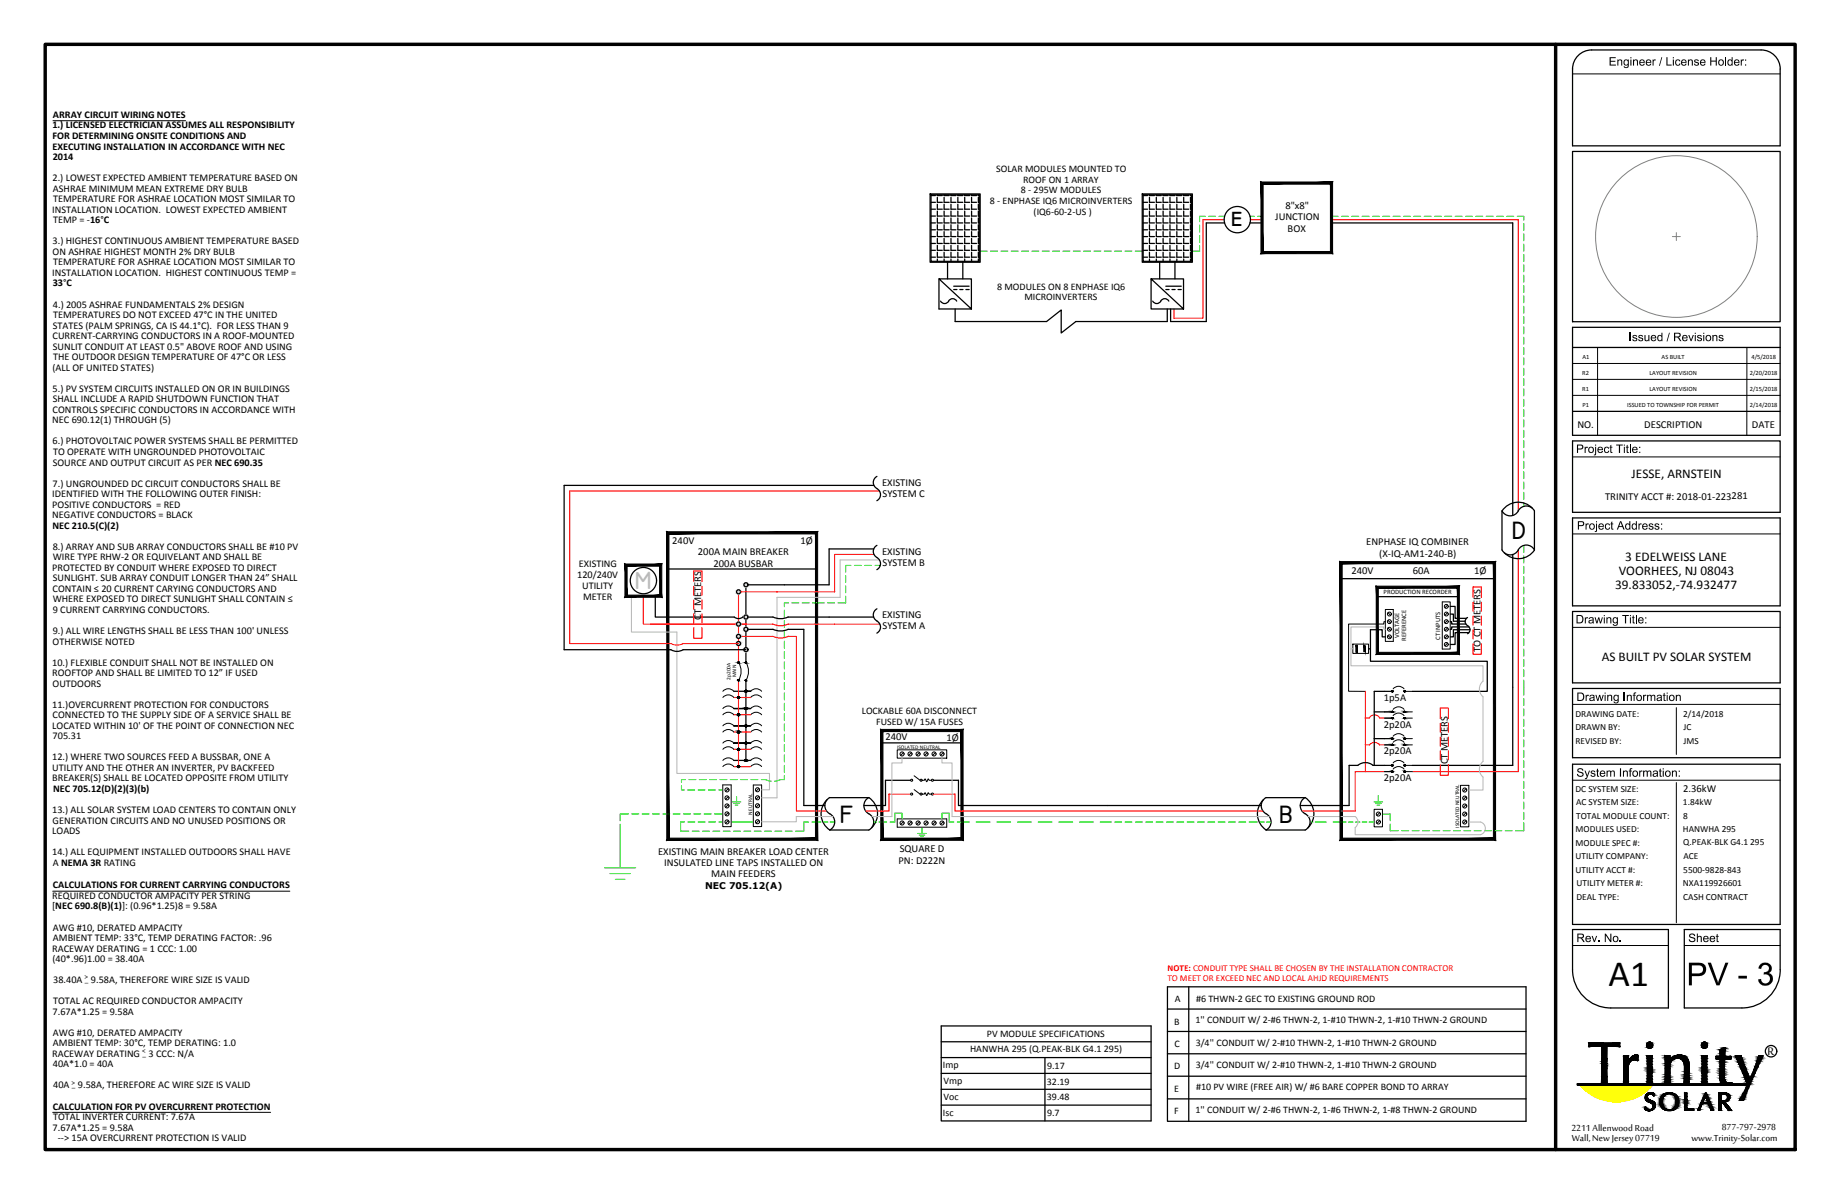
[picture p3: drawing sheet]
<svg xmlns="http://www.w3.org/2000/svg" width="432mm" height="279mm" viewBox="0 0 432 279" stroke-linecap="round" stroke-linejoin="round" font-family="sans-serif">
<defs><g id="words">
<text font-size="8.7" x="376.9" y="231">A1</text>
<g font-size="5.9">
<text x="288.4" y="53">e</text>
<text x="354.2" y="126.3">D</text>
<text x="196.8" y="192.7">F</text>
<text x="299.7" y="192.7">B</text>
</g>
<text font-size="5.9" fill="#bababa" x="148.8" y="138">M</text>
<text font-size="3.5" x="414.1" y="247.1">R</text>
<g font-size="3.1">
<text x="382.3" y="111.9">JESSE, ARNSTEIN</text>
<text x="380.8" y="131.3">3 EDELWEISS LANE</text>
<text x="378.4" y="137.9">39.833052,-74.932477</text>
<text x="379.3" y="134.6">VOORHEES, NJ 08043</text>
<text x="375.3" y="154.8">AS BUILT PV SOLAR SYSTEM</text>
</g>
<g font-size="2.8">
<text x="368.2" y="264.8">2211 Allenwood Road</text>
<text x="368.3" y="267.3">Wall, New Jersey 07719</text>
<text x="396.3" y="267.2">www.Trinity-Solar.com</text>
<text x="403.4" y="264.7">877-797-2978</text>
</g>
<g font-size="2.5">
<text x="298.8" y="51.6">JUNCTION</text>
<text x="301.1" y="49">8&quot;x8&quot;</text>
<text x="301.7" y="54.3">BOX</text>
<text x="369.6" y="100.2">NO.</text>
<text x="385.2" y="100.2">DESCRIPTION</text>
<text x="410.5" y="100.2">DATE</text>
<text x="206.7" y="113.8">EXISTING</text>
<text x="206.8" y="116.4">SYSTEM C</text>
<text x="376.1" y="117">TRINITY ACCT #: 2018-01-223281</text>
<text x="157.5" y="127.3">240V</text>
<text x="163.5" y="130.1">200A MAIN BREAKER</text>
<text x="187.5" y="127.3">1Ø</text>
<text x="206.7" y="129.9">EXISTING</text>
<text x="320.1" y="127.6">ENPHASE IQ COMBINER</text>
<text x="323.1" y="130.4">(X-IQ-AM1-240-B)</text>
<text x="167.2" y="132.7">200A BUSBAR</text>
<text x="206.8" y="132.6">SYSTEM B</text>
<text x="316.6" y="134.5">240V</text>
<text x="331" y="134.5">60A</text>
<text x="345.4" y="134.3">1Ø</text>
<text x="164.3" y="145.1" transform="rotate(-90 164.3 145.1)">CT METERS</text>
<text x="206.7" y="144.8">EXISTING</text>
<text x="206.8" y="147.4">SYSTEM A</text>
<text x="346.9" y="152.7" transform="rotate(-90 346.9 152.7)">TO CT METERS</text>
<text x="324.2" y="164.1">1p5A</text>
<text x="207.5" y="173.3">240V</text>
<text x="221.7" y="173.5">1Ø</text>
<text x="324.2" y="170.4">2p20A</text>
<text x="324.2" y="176.7">2p20A</text>
<text x="339.2" y="179" transform="rotate(-90 339.2 179)">CT METERS</text>
<text x="324.2" y="183">2p20A</text>
<text x="394.3" y="185.6">2.36kW</text>
<text x="154.2" y="200.2">EXISTING MAIN BREAKER LOAD CENTER</text>
<text x="155.6" y="202.8">INSULATED LINE TAPS INSTALLED ON</text>
<text x="210.5" y="202.2">PN: D222N</text>
<text x="210.8" y="199.6">SQUARE D</text>
<text x="166.6" y="205.5">MAIN FEEDERS</text>
</g>
<g font-size="2.4">
<text x="12.4" y="27.6">ARRAY CIRCUIT WIRING NOTES</text>
<text x="12.3" y="30.1">1.) LICENSED ELECTRICIAN ASSUMES ALL RESPONSIBILITY</text>
<text x="12.3" y="32.5">FOR DETERMINING ONSITE CONDITIONS AND</text>
<text x="12.3" y="35">EXECUTING INSTALLATION IN ACCORDANCE WITH NEC</text>
<text x="12.3" y="37.5">2014</text>
<text x="12.3" y="42.4">2.) LOWEST EXPECTED AMBIENT TEMPERATURE BASED ON</text>
<text x="12.4" y="44.9">ASHRAE MINIMUM MEAN EXTREME DRY BULB</text>
<text x="12.4" y="47.3">TEMPERATURE FOR ASHRAE LOCATION MOST SIMILAR TO</text>
<text x="12.2" y="49.8">INSTALLATION LOCATION. LOWEST EXPECTED AMBIENT</text>
<text x="12.4" y="52.3">TEMP = -16°C</text>
<text x="12.3" y="57.2">3.) HIGHEST CONTINUOUS AMBIENT TEMPERATURE BASED</text>
<text x="12.3" y="59.7">ON ASHRAE HIGHEST MONTH 2% DRY BULB</text>
<text x="12.2" y="64.6">INSTALLATION LOCATION. HIGHEST CONTINUOUS TEMP =</text>
<text x="12.4" y="62.2">TEMPERATURE FOR ASHRAE LOCATION MOST SIMILAR TO</text>
<text x="12.3" y="67.1">33°C</text>
<text x="12.4" y="77">STATES (PALM SPRINGS, CA IS 44.1°C). FOR LESS THAN 9</text>
<text x="12.4" y="72">4.) 2005 ASHRAE FUNDAMENTALS 2% DESIGN</text>
<text x="12.4" y="74.5">TEMPERATURES DO NOT EXCEED 47°C IN THE UNITED</text>
<text x="12.3" y="79.4">CURRENT-CARRYING CONDUCTORS IN A ROOF-MOUNTED</text>
<text x="12.4" y="81.9">SUNLIT CONDUIT AT LEAST 0.5&quot; ABOVE ROOF AND USING</text>
<text x="12.3" y="86.8">(ALL OF UNITED STATES)</text>
<text x="12.4" y="84.3">THE OUTDOOR DESIGN TEMPERATURE OF 47°C OR LESS</text>
<text x="12.3" y="91.8">5.) PV SYSTEM CIRCUITS INSTALLED ON OR IN BUILDINGS</text>
<text x="12.4" y="94.2">SHALL INCLUDE A RAPID SHUTDOWN FUNCTION THAT</text>
<text x="12.2" y="99.2">NEC 690.12(1) THROUGH (5)</text>
<text x="12.3" y="96.7">CONTROLS SPECIFIC CONDUCTORS IN ACCORDANCE WITH</text>
<text x="12.3" y="104.1">6.) PHOTOVOLTAIC POWER SYSTEMS SHALL BE PERMITTED</text>
<text x="12.4" y="106.5">TO OPERATE WITH UNGROUNDED PHOTOVOLTAIC</text>
<text x="12.3" y="114">7.) UNGROUNDED DC CIRCUIT CONDUCTORS SHALL BE</text>
<text x="12.4" y="109">SOURCE AND OUTPUT CIRCUIT AS PER NEC 690.35</text>
<text x="12.2" y="116.4">IDENTIFIED WITH THE FOLLOWING OUTER FINISH:</text>
<text x="12.2" y="118.9">POSITIVE CONDUCTORS = RED</text>
<text x="12.2" y="121.3">NEGATIVE CONDUCTORS = BLACK</text>
<text x="12.3" y="123.8">NEC 210.5(C)(2)</text>
<text x="12.3" y="128.7">8.) ARRAY AND SUB ARRAY CONDUCTORS SHALL BE #10 PV</text>
<text x="12.4" y="131.2">WIRE TYPE RHW-2 OR EQUIVELANT AND SHALL BE</text>
<text x="12.2" y="133.7">PROTECTED BY CONDUIT WHERE EXPOSED TO DIRECT</text>
<text x="12.4" y="136.2">SUNLIGHT. SUB ARRAY CONDUIT LONGER THAN 24” SHALL</text>
<text x="135.2" y="135.4">120/240V</text>
<text x="135.6" y="132.7">EXISTING</text>
<text x="136.4" y="138">UTILITY</text>
<text x="12.3" y="138.6">CONTAIN ≤ 20 CURRENT CARYING CONDUCTORS AND</text>
<text x="12.3" y="143.5">9 CURRENT CARRYING CONDUCTORS.</text>
<text x="12.4" y="141.1">WHERE EXPOSED TO DIRECT SUNLIGHT SHALL CONTAIN ≤</text>
<text x="136.6" y="140.5">METER</text>
<text x="12.3" y="148.5">9.) ALL WIRE LENGTHS SHALL BE LESS THAN 100' UNLESS</text>
<text x="12.2" y="155.9">10.) FLEXIBLE CONDUIT SHALL NOT BE INSTALLED ON</text>
<text x="12.3" y="151">OTHERWISE NOTED</text>
<text x="12.2" y="158.3">ROOFTOP AND SHALL BE LIMITED TO 12” IF USED</text>
<text x="12.3" y="160.8">OUTDOORS</text>
<text x="12.2" y="165.7">11.)OVERCURRENT PROTECTION FOR CONDUCTORS</text>
<text x="12.2" y="170.7">LOCATED WITHIN 10' OF THE POINT OF CONNECTION NEC</text>
<text x="12.3" y="168.2">CONNECTED TO THE SUPPLY SIDE OF A SERVICE SHALL BE</text>
<text x="12.3" y="173.2">705.31</text>
<text x="12.2" y="178.1">12.) WHERE TWO SOURCES FEED A BUSSBAR, ONE A</text>
<text x="12.2" y="180.5">UTILITY AND THE OTHER AN INVERTER, PV BACKFEED</text>
<text x="12.2" y="183">BREAKER(S) SHALL BE LOCATED OPPOSITE FROM UTILITY</text>
<text x="12.5" y="185.5">NEC 705.12(D)(2)(3)(b)</text>
<text x="12.2" y="190.4">13.) ALL SOLAR SYSTEM LOAD CENTERS TO CONTAIN ONLY</text>
<text x="12.2" y="195.3">LOADS</text>
<text x="12.3" y="192.9">GENERATION CIRCUITS AND NO UNUSED POSITIONS OR</text>
<text x="12.2" y="200.3">14.) ALL EQUIPMENT INSTALLED OUTDOORS SHALL HAVE</text>
<text x="12.4" y="202.7">A NEMA 3R RATING</text>
<text x="12.3" y="208.1">CALCULATIONS FOR CURRENT CARRYING CONDUCTORS</text>
<text x="12.2" y="213">[NEC 690.8(B)(1)]: (0.96*1.25)8 = 9.58A</text>
<text x="12.2" y="210.5">REQUIRED CONDUCTOR AMPACITY PER STRING</text>
<text x="12.4" y="217.9">AWG #10, DERATED AMPACITY</text>
<text x="12.4" y="220.4">AMBIENT TEMP: 33°C, TEMP DERATING FACTOR: .96</text>
<text x="12.2" y="222.9">RACEWAY DERATING = 1 CCC: 1.00</text>
<text x="12.3" y="225.3">(40*.96)1.00 = 38.40A</text>
<text x="12.5" y="230.3">38.40A</text>
<text x="21.3" y="230.3">9.58A, THEREFORE WIRE SIZE IS VALID</text>
<text x="12.3" y="237.7">7.67A*1.25 = 9.58A</text>
<text x="12.4" y="235.2">TOTAL AC REQUIRED CONDUCTOR AMPACITY</text>
<text x="12.4" y="242.6">AWG #10, DERATED AMPACITY</text>
<text x="12.4" y="245.1">AMBIENT TEMP: 30°C, TEMP DERATING: 1.0</text>
<text x="12.2" y="247.5">RACEWAY DERATING</text>
<text x="12.4" y="250">40A*1.0 = 40A</text>
<text x="34.8" y="247.5">3 CCC: N/A</text>
<text x="12.5" y="254.9">40A</text>
<text x="18.3" y="254.9">9.58A, THEREFORE AC WIRE SIZE IS VALID</text>
<text x="12.3" y="259.9">CALCULATION FOR PV OVERCURRENT PROTECTION</text>
<text x="12.4" y="262.3">TOTAL INVERTER CURRENT: 7.67A</text>
<text x="12.3" y="264.8">7.67A*1.25 = 9.58A</text>
<text x="13.5" y="267.3">--&gt; 15A OVERCURRENT PROTECTION IS VALID</text>
</g>
<g font-size="2.3">
<text x="233.4" y="40.3">SOLAR MODULES MOUNTED TO</text>
<text x="231.9" y="47.7">8 - ENPHASE IQ6 MICROINVERTERS</text>
<text x="239.2" y="45.2">8 - 295W MODULES</text>
<text x="239.7" y="42.8">ROOF ON 1 ARRAY</text>
<text x="242.2" y="50.4">(IQ6-60-2-US )</text>
<text x="233.6" y="67.9">8 MODULES ON 8 ENPHASE IQ6</text>
<text x="240" y="70.4">MICROINVERTERS</text>
<text x="201.9" y="167.3">LOCKABLE 60A DISCONNECT</text>
<text x="205.3" y="169.9">FUSED W/ 15A FUSES</text>
<text x="275.1" y="239.9">B</text>
<text x="275.2" y="234.7">A</text>
<text x="280.1" y="239.6">1'' CONDUIT W/ 2-#6 THWN-2, 1-#10 THWN-2, 1-#10 THWN-2 GROUND</text>
<text x="280.2" y="234.7">#6 THWN-2 GEC TO EXISTING GROUND ROD</text>
<text x="231.2" y="242.9">PV MODULE SPECIFICATIONS</text>
<text x="275.2" y="245.2">C</text>
<text x="280.1" y="244.9">3/4'' CONDUIT W/ 2-#10 THWN-2, 1-#10 THWN-2 GROUND</text>
<text x="220.9" y="250.1">Imp</text>
<text x="227.3" y="246.4">HANWHA 295 (Q.PEAK-BLK G4.1 295)</text>
<text x="245.3" y="250.3">9.17</text>
<text x="275.1" y="250.4">D</text>
<text x="280.1" y="250.1">3/4'' CONDUIT W/ 2-#10 THWN-2, 1-#10 THWN-2 GROUND</text>
<text x="221.1" y="253.8">Vmp</text>
<text x="221.1" y="257.7">Voc</text>
<text x="245.3" y="254">32.19</text>
<text x="245.3" y="257.7">39.48</text>
<text x="275.1" y="255.7">E</text>
<text x="280.2" y="255.3">#10 PV WIRE (FREE AIR) W/ #6 BARE COPPER BOND TO ARRAY</text>
<text x="220.9" y="261.4">Isc</text>
<text x="245.3" y="261.4">9.7</text>
<text x="275.1" y="261">F</text>
<text x="280.1" y="260.7">1'' CONDUIT W/ 2-#6 THWN-2, 1-#6 THWN-2, 1-#8 THWN-2 GROUND</text>
</g>
<g font-size="2.2">
<text x="369.1" y="167.9">DRAWING DATE:</text>
<text x="394.4" y="167.8">2/14/2018</text>
<text x="369.1" y="171.1">DRAWN BY:</text>
<text x="394.5" y="171.1">JC</text>
<text x="369.1" y="174.2">REVISED BY:</text>
<text x="394.5" y="174.2">JMS</text>
<text x="369.1" y="185.4">DC SYSTEM SIZE:</text>
<text x="369.3" y="188.6">AC SYSTEM SIZE:</text>
<text x="369.3" y="191.7">TOTAL MODULE COUNT:</text>
<text x="394.3" y="188.6">1.84kW</text>
<text x="394.4" y="191.7">8</text>
<text x="369.1" y="194.9">MODULES USED:</text>
<text x="394.3" y="194.9">HANWHA 295</text>
<text x="394.4" y="198">Q.PEAK-BLK G4.1 295</text>
<text x="369.1" y="198.1">MODULE SPEC #:</text>
<text x="369.1" y="201.2">UTILITY COMPANY:</text>
<text x="394.4" y="201.2">ACE</text>
<text x="165.2" y="208.1">NEC 705.12(A)</text>
<text x="369.1" y="204.4">UTILITY ACCT #:</text>
<text x="369.4" y="207.6">UTILITY METER #:</text>
<text x="394.3" y="207.6">NXA119926601</text>
<text x="394.4" y="204.4">5500-9828-843</text>
<text x="369.4" y="210.7">DEAL TYPE:</text>
<text x="394.4" y="210.7">CASH CONTRACT</text>
</g>
<g font-size="2.1" fill="#f00">
<text x="273.6" y="227.5">NOTE: CONDUIT TYPE SHALL BE CHOSEN BY THE INSTALLATION CONTRACTOR</text>
<text x="273.5" y="229.8">TO MEET OR EXCEED NEC AND LOCAL AHJD REQUIREMENTS</text>
</g>
<g font-size="1.7">
<text x="19.8" y="229.3">&gt;</text>
<text x="19.9" y="230">_</text>
<text x="33.3" y="246.6">&lt;</text>
<text x="33.4" y="247.2">_</text>
<text x="16.7" y="254">&gt;</text>
<text x="16.8" y="254.6">_</text>
</g>
<g font-size="1.6">
<text x="324.2" y="139.2">PRODUCTION RECORDER</text>
<text x="327.8" y="149.5" transform="rotate(-90 327.8 149.5)">VOLTAGE</text>
<text x="337.4" y="149.9" transform="rotate(-90 337.4 149.9)">CT INPUTS</text>
<text x="329.5" y="150.1" transform="rotate(-90 329.5 150.1)">REFERENCE</text>
</g>
<g font-size="1.5">
<text x="410.4" y="84">4/5/2018</text>
<text x="370.7" y="87.8">R2</text>
<text x="370.7" y="84">A1</text>
<text x="386.5" y="87.8">LAYOUT REVISION</text>
<text x="389.3" y="84">AS BUILT</text>
<text x="410" y="87.7">2/20/2018</text>
<text x="370.7" y="91.5">R1</text>
<text x="370.7" y="95.3">P1</text>
<text x="381.2" y="95.3">ISSUED TO TOWNSHIP FOR PERMIT</text>
<text x="386.5" y="91.5">LAYOUT REVISION</text>
<text x="410" y="91.5">2/15/2018</text>
<text x="410" y="95.2">2/14/2018</text>
</g>
<g font-size="1.3">
<text x="171.1" y="159.2" transform="rotate(-90 171.1 159.2)">2p200A</text>
<text x="172.5" y="158.6" transform="rotate(-90 172.5 158.6)">MAIN</text>
<text x="210.2" y="175.3">ISOLATED NEUTRAL</text>
<text x="176.2" y="190.8" transform="rotate(-90 176.2 190.8)">NEUTRAL</text>
<text x="341.9" y="193.9" transform="rotate(-90 341.9 193.9)">ISOLATED NEUTRAL</text>
</g>
</g></defs>
<!-- layer: LOCKED (PRINT) -->
<path d="M12.4 28.3h31.1M12.3 208.7h55.6M12.3 260.5h51.1" fill="none" stroke="#000" stroke-width=".23"/>
<!-- layer: 0 -->
<g fill="none" stroke="#f00" stroke-width=".25">
<path d="M286.8 51.4h-5v23.1h-6.8v-2.1M293 51.4h2.7M312 51.4h43.7v68.3M206 115h-72.5v35.7h23.7M150.7 139.6v6.6h30.4M173 138.6v16.4M204.7 129.9h-9.2v8.7h-22M355.7 128.8v51.9h-24.8M152.5 146.2h20.1M157.2 150.7a2.74 2.74 0 0 0 2.9 0M160 150.7h13M173 159.4v20.1"/>
<path d="M173 149h8.1M181.1 149a4.1 4.1 0 0 0 3.6 0M181.1 146.1a4.1 4.1 0 0 0 3.6 0M184.6 149h2v40.9h7.1M184.6 146.2h21.5M171.9 179.5h4M171.9 163.4h4M171.9 167.4h4M171.9 171.4h4M171.9 175.5h4M319.9 174.4v6.3h4.5M319.9 174.4h.9"/>
<path d="M319.9 161.9v12.5M319.9 168.2h.9M320.8 168.2a1.37 1.37 0 0 1 2.5 0h1.1M320.8 174.4a1.56 1.56 0 0 1 2.4 0h1.2M213.3 186h-5v3.9h-5.5M218.7 186h5.1v3.9h72.1M319.9 180.7h-2.4v9.2h-12.5"/>
</g>
<g fill="#000" stroke="#000" stroke-width=".23">
<path d="M172.9 159.3h.3zM172.9 159.4h.2zM172.9 155.1h.3zM172.9 155.2h.2zM174.6 159.3h.3zM174.6 155.2h.3zM174.7 159.4h.2zM174.7 155.2h.2zM172.8 163.4h.4zM172.8 167.5h.4zM172.9 179.7h.3zM172.9 163.5h.3z"/>
<path d="M172.9 175.3h.3zM172.9 163.2h.3zM174.6 162h.3zM174.6 174.2h.3zM174.6 169.8h.3zM403.6 256h.8zM403.9 256h.2zM404.2 259h.6zM404.4 259.2h.6zM397.8 260h.4zM402.7 260h.1zM404.9 260h.7z"/>
<path d="M405 260h.1z"/>
<path d="M295.4 59.4h16.8l-.5-.5zM295.4 59.4l.5-.5h15.8zM295.4 42.6v16.8l.5-.5zM295.4 42.6l.5 .5v15.8zM295.4 42.6l.5 .5 16.3-.5zM295.9 43.1l16.3-.5-.5 .5zM311.7 43.1l.5 16.3v-16.8zM311.7 43.1l.5 16.3-.5-.5z"/>
<path d="M146.4 132.1v7.8l.5-.5zM146.4 132.1l.5 .5v6.8zM146.4 132.1l.5 .5 8.2-.5zM146.9 132.6l8.2-.5-.6 .5zM155.1 132.1l-.6 .5 .6 7.3zM154.5 132.6l.6 7.3-.6-.5zM146.4 139.9h8.7l-.6-.5zM146.4 139.9l.5-.5h7.6z"/>
<path d="M173 159.4h.1zM173 159.4h.1z"/>
<path d="M173 159.4h.1zM173 159.4h.1z"/>
<path d="M173 155.3h.1zM173 155.3h.1z"/>
<path d="M173 155.3h.1zM173 155.3h.1z"/>
<path d="M173 159.2h.1zM173 159.2h.1z"/>
<path d="M173 159.2h.1zM172.9 159.2h.2z"/>
<path d="M172.9 159.2h.2zM172.9 159.2h.2zM172.9 159.2h.2zM172.9 159.2h.2z"/>
<path d="M172.9 159.4h.2zM172.9 159.4h.2z"/>
<path d="M172.9 159.4h.2zM172.9 159.4h.2z"/>
<path d="M173 155.1h.1zM173 155.1h.1z"/>
<path d="M173 155.1h.1zM172.9 155.1h.2z"/>
<path d="M172.9 155.1h.2zM172.9 155.1h.2zM172.9 155.1h.2zM172.9 155.1h.2z"/>
<path d="M172.9 155.3h.2zM172.9 155.3h.2z"/>
<path d="M172.9 155.3h.2zM172.9 155.3h.2z"/>
<path d="M172.9 159.2l.2 .1zM172.9 159.2l.2 .1z"/>
<path d="M172.9 159.4h.2zM172.9 159.4h.2z"/>
<path d="M172.9 155.1h.2zM172.9 155.1h.2z"/>
<path d="M172.9 155.2l.2 .1zM172.9 155.2l.2 .1z"/>
<path d="M172.9 159.3h.3zM172.9 159.3h.3z"/>
<path d="M172.9 159.3h.3zM172.9 159.3h.3zM172.9 159.3h.3zM172.9 159.3h.3z"/>
<path d="M172.9 159.3h.3zM172.9 159.3h.3zM172.9 159.3h.3z"/>
<path d="M172.9 159.3h.3zM172.9 159.3h.3zM172.9 159.3h.3zM172.9 159.3h.3z"/>
<path d="M172.9 159.3h.3zM172.9 159.3h.3zM172.9 159.3h.3zM172.9 159.3h.3z"/>
<path d="M172.9 159.3l.3 .1zM172.9 159.3l.3 .1zM172.9 159.4h.3zM172.9 159.4h.3z"/>
<path d="M172.9 159.4h.3zM172.9 159.4h.2zM172.9 159.4h.2z"/>
<path d="M172.9 155.1h.3zM172.9 155.1h.3z"/>
<path d="M172.9 155.1h.3zM172.9 155.1h.3zM172.9 155.1h.3zM172.9 155.1h.3z"/>
<path d="M172.9 155.1h.3zM172.9 155.1h.3zM172.9 155.1h.3z"/>
<path d="M172.9 155.1l.3 .1zM172.9 155.1l.3 .1zM172.9 155.2h.3zM172.9 155.2h.3z"/>
<path d="M172.9 155.2h.3zM172.9 155.2h.3zM172.9 155.2h.3zM172.9 155.2h.3z"/>
<path d="M172.9 155.2h.3zM172.9 155.2h.3zM172.9 155.2h.3zM172.9 155.2h.3z"/>
<path d="M172.9 155.2h.3zM172.9 155.2h.2zM172.9 155.2h.2z"/>
<path d="M174.7 159.4h.1zM174.7 159.4h.1z"/>
<path d="M174.7 159.4h.1zM174.7 159.4h.1z"/>
<path d="M174.7 155.3h.1zM174.7 155.3h.1z"/>
<path d="M174.7 155.3h.1zM174.7 155.3h.1z"/>
<path d="M174.7 159.2h.1zM174.7 159.2h.1z"/>
<path d="M174.7 159.2h.1zM174.7 159.2h.1z"/>
<path d="M174.7 159.2h.2zM174.7 159.2h.2zM174.7 159.2h.2zM174.7 159.2h.2z"/>
<path d="M174.7 159.4h.1zM174.7 159.4h.2z"/>
<path d="M174.7 159.4h.1zM174.7 159.4h.1z"/>
<path d="M174.7 155.1h.1zM174.7 155.1h.1z"/>
<path d="M174.7 155.1h.1zM174.7 155.1h.1z"/>
<path d="M174.7 155.1h.2zM174.7 155.1h.2zM174.7 155.1h.2zM174.7 155.1h.2z"/>
<path d="M174.7 155.3h.1zM174.7 155.3h.2z"/>
<path d="M174.7 155.3h.1zM174.7 155.3h.1z"/>
<path d="M174.7 159.2l.2 .1zM174.7 159.2l.2 .1z"/>
<path d="M174.7 159.4h.2zM174.7 159.4h.2z"/>
<path d="M174.7 155.1h.2zM174.7 155.1h.2z"/>
<path d="M174.7 155.2l.2 .1zM174.7 155.2l.2 .1z"/>
<path d="M174.7 159.3h.2zM174.7 159.3h.2z"/>
<path d="M174.7 159.3h.2zM174.7 159.3h.2zM174.7 159.3h.2zM174.7 159.3h.2z"/>
<path d="M174.7 159.3h.2zM174.7 159.3h.2zM174.6 159.3h.3zM174.6 159.3h.3z"/>
<path d="M174.6 159.3h.3zM174.6 159.3h.3zM174.6 159.3h.3zM174.6 159.3h.3z"/>
<path d="M174.6 159.3h.3zM174.6 159.3h.3zM174.6 159.3h.3z"/>
<path d="M174.7 159.3l.2 .1zM174.7 159.3l.2 .1zM174.7 159.4h.2zM174.7 159.4h.2z"/>
<path d="M174.7 159.4h.2zM174.7 159.4h.2zM174.7 159.4h.2z"/>
<path d="M174.7 155.1h.2zM174.7 155.1h.2z"/>
<path d="M174.7 155.1h.2zM174.7 155.1h.2zM174.7 155.1h.2zM174.7 155.1h.2z"/>
<path d="M174.7 155.1h.2zM174.7 155.1h.2zM174.6 155.1h.3zM174.6 155.1h.3z"/>
<path d="M174.6 155.1l.3 .1zM174.6 155.1l.3 .1zM174.6 155.2h.3zM174.6 155.2h.3z"/>
<path d="M174.6 155.2h.3zM174.6 155.2h.3zM174.6 155.2h.3z"/>
<path d="M174.7 155.2h.2zM174.7 155.2h.2zM174.7 155.2h.2zM174.7 155.2h.2z"/>
<path d="M174.7 155.2h.2zM174.7 155.2h.2zM174.7 155.2h.2z"/>
<path d="M317.7 151.1l.3 1.7v-1.7zM317.7 151.1l.3 1.7h-.3z"/>
<path d="M319.6 151.3l.3 1.3v-1.3zM319.6 151.3l.3 1.3h-.3z"/>
<path d="M173 179.3h.1zM173 179.3h.1z"/>
<path d="M173 175.3h.1zM173 175.3h.1z"/>
<path d="M173 171.2h.1zM173 171.2h.1z"/>
<path d="M173 167.2h.1zM173 167.2h.1z"/>
<path d="M173 163.1h.1zM173 163.1h.1z"/>
<path d="M173 179.3h.1zM172.9 179.3h.2z"/>
<path d="M173 179.8h.1zM173 179.8h.1z"/>
<path d="M173 175.3h.1zM173 175.3h.1z"/>
<path d="M173 175.7h.1zM173 175.7h.1z"/>
<path d="M173 171.2h.1zM172.9 171.2h.2z"/>
<path d="M173 171.7h.1zM173 171.7h.1z"/>
<path d="M173 167.2h.1zM172.9 167.2h.2z"/>
<path d="M173 167.6h.1zM173 167.6h.1z"/>
<path d="M173 163.1h.1zM173 163.1h.1z"/>
<path d="M173 163.6h.1zM173 163.6h.1z"/>
<path d="M172.9 179.3h.3zM172.9 179.3h.3z"/>
<path d="M172.9 179.7h.2zM172.9 179.7l.2 .1z"/>
<path d="M172.9 175.3h.3zM172.9 175.3h.3z"/>
<path d="M172.9 175.7h.2zM172.9 175.7h.2z"/>
<path d="M172.9 171.2l.3 .1zM172.9 171.2l.3 .1z"/>
<path d="M172.9 171.7h.2zM172.9 171.7h.2z"/>
<path d="M172.9 167.2h.3zM172.9 167.2h.3z"/>
<path d="M172.9 167.6h.2zM172.9 167.6h.2z"/>
<path d="M172.9 163.1h.3zM172.9 163.1h.3z"/>
<path d="M172.9 163.5h.2zM172.9 163.5l.2 .1z"/>
<path d="M172.9 179.3l.3 .1zM172.9 179.4h.3z"/>
<path d="M172.9 179.7h.3zM172.9 179.7h.2z"/>
<path d="M172.9 175.3h.3zM172.9 175.3h.3zM172.9 175.3h.3z"/>
<path d="M172.9 175.7h.3zM172.9 175.7h.2z"/>
<path d="M172.9 171.3h.3zM172.9 171.3h.3z"/>
<path d="M172.9 171.6h.3zM172.9 171.6l.2 .1z"/>
<path d="M172.9 167.2h.3zM172.9 167.2h.3z"/>
<path d="M172.9 167.6h.3zM172.9 167.6h.2z"/>
<path d="M172.9 163.1l.3 .1zM172.9 163.2h.3zM172.9 163.2h.3z"/>
<path d="M172.9 163.5h.3zM172.9 163.5h.2z"/>
<path d="M172.9 179.4h.3zM172.9 179.4h.3z"/>
<path d="M172.9 179.7h.3zM172.9 179.7h.3z"/>
<path d="M172.9 175.3h.3zM172.9 175.3h.3z"/>
<path d="M172.9 175.7h.3zM172.9 175.7h.3z"/>
<path d="M172.9 175.7h.3zM172.9 175.7h.3z"/>
<path d="M172.9 175.7h.3zM172.9 175.7h.3z"/>
<path d="M172.9 171.3h.3zM172.9 171.3h.3z"/>
<path d="M172.9 171.3h.3zM172.9 171.3h.3z"/>
<path d="M172.9 171.6h.3zM172.9 171.6h.3z"/>
<path d="M172.9 171.6h.3zM172.9 171.6h.3z"/>
<path d="M172.9 171.6h.3zM172.9 171.6h.3z"/>
<path d="M172.9 167.2h.3zM172.9 167.2h.3z"/>
<path d="M172.9 167.6h.3zM172.9 167.6h.3z"/>
<path d="M172.9 167.6h.3zM172.9 167.6h.3z"/>
<path d="M172.9 163.2h.3zM172.9 163.2h.3z"/>
<path d="M172.9 163.5h.3zM172.9 163.5h.3z"/>
<path d="M172.9 179.4h.3zM172.9 179.4h.3z"/>
<path d="M172.9 179.4h.3zM172.9 179.4h.3z"/>
<path d="M172.9 179.7h.3zM172.9 179.7h.3zM172.9 179.7h.3z"/>
<path d="M172.9 175.3l.3 .1zM172.9 175.3l.3 .1z"/>
<path d="M172.9 171.3h.3zM172.9 171.3h.3z"/>
<path d="M172.9 167.2h.3zM172.9 167.2h.3z"/>
<path d="M172.9 167.2l.3 .1zM172.9 167.2l.3 .1z"/>
<path d="M172.9 167.5h.3zM172.9 167.5l.3 .1z"/>
<path d="M172.9 163.2h.3zM172.9 163.2h.3z"/>
<path d="M172.9 163.5h.3zM172.9 163.5h.3zM172.9 163.5h.3z"/>
<path d="M172.9 179.4h.3zM172.9 179.4h.3z"/>
<path d="M172.8 179.4h.4zM172.8 179.4h.4z"/>
<path d="M172.8 179.7h.4zM172.8 179.7h.4z"/>
<path d="M172.8 179.7h.4zM172.8 179.7h.4z"/>
<path d="M172.9 179.7h.3zM172.9 179.7h.3z"/>
<path d="M172.9 175.4h.3zM172.9 175.4h.3z"/>
<path d="M172.8 175.6h.4zM172.8 175.6h.4z"/>
<path d="M172.9 175.6h.3zM172.9 175.6l.3 .1z"/>
<path d="M172.9 171.3h.3zM172.9 171.3h.3z"/>
<path d="M172.8 171.3h.4zM172.8 171.3h.4z"/>
<path d="M172.8 171.6h.4zM172.8 171.6h.4z"/>
<path d="M172.9 171.6h.3zM172.9 171.6h.3z"/>
<path d="M172.9 167.3h.3zM172.9 167.3h.3z"/>
<path d="M172.8 167.3h.4zM172.8 167.3h.4z"/>
<path d="M172.9 167.5h.3zM172.9 167.5h.3z"/>
<path d="M172.9 163.2h.3zM172.9 163.2h.3z"/>
<path d="M172.8 163.2l.4 .1zM172.8 163.2l.4 .1z"/>
<path d="M172.8 163.5h.4zM172.8 163.5h.4z"/>
<path d="M172.9 163.5h.3zM172.9 163.5h.3z"/>
<path d="M172.8 179.4l.4 .1zM172.8 179.4l.4 .1z"/>
<path d="M172.8 179.5h.5zM172.8 179.5h.5z"/>
<path d="M172.8 179.6l.4 .1zM172.8 179.6l.4 .1z"/>
<path d="M172.8 175.4h.4zM172.8 175.4h.4z"/>
<path d="M172.8 175.4h.4zM172.8 175.4h.4z"/>
<path d="M172.8 175.4h.5zM172.8 175.4h.5z"/>
<path d="M172.8 175.6h.4zM172.8 175.6h.4z"/>
<path d="M172.8 175.6h.4zM172.8 175.6h.4z"/>
<path d="M172.8 171.3l.4 .1zM172.8 171.3l.4 .1z"/>
<path d="M172.8 171.4h.5zM172.8 171.4h.5z"/>
<path d="M172.8 171.5h.4zM172.8 171.5h.4z"/>
<path d="M172.8 171.5h.4zM172.8 171.5l.4 .1z"/>
<path d="M172.8 167.3h.4zM172.8 167.3h.4z"/>
<path d="M172.8 167.3h.5zM172.8 167.3h.5z"/>
<path d="M172.8 167.5h.4zM172.8 167.5h.4z"/>
<path d="M172.8 167.5h.4zM172.8 167.5h.4zM172.8 167.5h.4z"/>
<path d="M172.8 163.3h.4zM172.8 163.3h.4z"/>
<path d="M172.8 163.3h.5zM172.8 163.3h.5zM172.8 163.3h.5zM172.8 163.3h.5z"/>
<path d="M172.8 163.4h.4zM172.8 163.4l.4 .1z"/>
<path d="M172.8 179.5h.5zM172.8 179.5h.5z"/>
<path d="M172.8 179.5h.5zM172.8 179.5h.5z"/>
<path d="M172.8 179.5h.5zM172.8 179.5h.5z"/>
<path d="M172.8 179.5l.5 .1zM172.8 179.5l.5 .1z"/>
<path d="M172.8 179.6h.5zM172.8 179.6h.5z"/>
<path d="M172.8 179.6h.5zM172.8 179.6h.5z"/>
<path d="M172.8 179.6h.5zM172.8 179.6h.4z"/>
<path d="M172.8 175.4h.5zM172.8 175.4h.5z"/>
<path d="M172.8 175.4l.5 .1zM172.8 175.4l.5 .1z"/>
<path d="M172.8 175.5h.5zM172.8 175.5h.5z"/>
<path d="M172.8 175.5h.5zM172.8 175.5h.5z"/>
<path d="M172.8 175.5h.5zM172.8 175.5h.5z"/>
<path d="M172.8 175.5h.5zM172.8 175.5h.5z"/>
<path d="M172.8 175.5h.5zM172.8 175.5l.4 .1z"/>
<path d="M172.8 171.4h.5zM172.8 171.4h.5z"/>
<path d="M172.8 171.4h.5zM172.8 171.4h.5z"/>
<path d="M172.8 171.4h.5zM172.8 171.4h.5z"/>
<path d="M172.8 171.4l.5 .1zM172.8 171.4l.5 .1z"/>
<path d="M172.8 171.5h.5zM172.8 171.5h.5z"/>
<path d="M172.8 171.5h.5zM172.8 171.5h.5z"/>
<path d="M172.8 171.5h.5zM172.8 171.5h.4z"/>
<path d="M172.8 167.3l.5 .1zM172.8 167.3l.5 .1z"/>
<path d="M172.8 167.4h.5zM172.8 167.4h.5z"/>
<path d="M172.8 167.4h.5zM172.8 167.4h.5z"/>
<path d="M172.8 167.4h.5zM172.8 167.4h.5z"/>
<path d="M172.8 167.4h.5zM172.8 167.4h.5z"/>
<path d="M172.8 167.4l.5 .1zM172.8 167.4l.5 .1z"/>
<path d="M172.8 167.5h.5zM172.8 167.5h.4z"/>
<path d="M172.8 163.3h.5zM172.8 163.3h.5z"/>
<path d="M172.8 163.3l.5 .1zM172.8 163.3l.5 .1z"/>
<path d="M172.8 163.4h.5zM172.8 163.4h.5z"/>
<path d="M172.8 163.4h.5zM172.8 163.4h.5z"/>
<path d="M172.8 163.4h.5zM172.8 163.4h.5z"/>
<path d="M172.8 163.4h.5zM172.8 163.4h.4zM172.8 163.4h.4z"/>
<path d="M174.7 177.9h.1zM174.7 177.9h.1z"/>
<path d="M174.7 173.8h.1zM174.7 173.8h.1z"/>
<path d="M174.7 169.8h.1zM174.7 169.8h.1z"/>
<path d="M174.7 165.7h.1zM174.7 165.7h.1z"/>
<path d="M174.7 161.7h.1zM174.7 161.7h.1z"/>
<path d="M174.7 177.9h.2zM174.7 177.9h.2z"/>
<path d="M174.7 178.3h.1zM174.7 178.3h.1z"/>
<path d="M174.7 173.8h.2zM174.7 173.8h.2z"/>
<path d="M174.7 174.3h.1zM174.7 174.3h.1z"/>
<path d="M174.7 169.8h.2zM174.7 169.8h.2z"/>
<path d="M174.7 170.2h.1zM174.7 170.2h.1z"/>
<path d="M174.7 165.7h.2zM174.7 165.7h.2z"/>
<path d="M174.7 166.2h.1zM174.7 166.2h.1z"/>
<path d="M174.7 161.7h.2zM174.7 161.7h.2z"/>
<path d="M174.7 162.1h.1zM174.7 162.1h.1z"/>
<path d="M174.7 177.9h.2zM174.7 177.9h.2z"/>
<path d="M174.7 178.3h.2zM174.7 178.3h.1z"/>
<path d="M174.7 173.8h.2zM174.7 173.8h.2z"/>
<path d="M174.7 174.2h.2zM174.7 174.2l.1 .1z"/>
<path d="M174.7 169.8h.2zM174.7 169.8h.2z"/>
<path d="M174.7 170.2h.2zM174.7 170.2h.1z"/>
<path d="M174.7 165.7h.2zM174.7 165.7h.2z"/>
<path d="M174.7 166.2h.2zM174.7 166.2h.1z"/>
<path d="M174.7 161.7h.2zM174.7 161.7h.2z"/>
<path d="M174.7 162.1h.2zM174.7 162.1h.1z"/>
<path d="M174.7 177.9h.2zM174.6 177.9h.3z"/>
<path d="M174.7 178.3h.2zM174.7 178.3h.2z"/>
<path d="M174.7 173.8l.2 .1zM174.7 173.8l.2 .1z"/>
<path d="M174.7 174.2h.2zM174.7 174.2h.2z"/>
<path d="M174.7 169.8h.2zM174.7 169.8h.2zM174.6 169.8h.3z"/>
<path d="M174.7 170.2h.2zM174.7 170.2h.2z"/>
<path d="M174.7 165.7h.2zM174.6 165.7h.3z"/>
<path d="M174.7 166.1h.2zM174.7 166.1l.2 .1z"/>
<path d="M174.7 161.7h.2zM174.7 161.7h.2z"/>
<path d="M174.7 162.1h.2zM174.7 162.1h.2z"/>
<path d="M174.6 177.9h.3zM174.6 177.9h.3z"/>
<path d="M174.6 177.9h.3zM174.6 177.9h.3z"/>
<path d="M174.6 178.3h.3zM174.6 178.3h.3z"/>
<path d="M174.6 178.3h.3zM174.6 178.3h.3z"/>
<path d="M174.6 173.9h.3zM174.6 173.9h.3z"/>
<path d="M174.6 174.2h.3zM174.6 174.2h.3z"/>
<path d="M174.6 169.8h.3zM174.6 169.8h.3z"/>
<path d="M174.6 170.2h.3zM174.6 170.2h.3z"/>
<path d="M174.6 170.2h.3zM174.6 170.2h.3z"/>
<path d="M174.6 170.2h.3zM174.6 170.2h.3z"/>
<path d="M174.6 165.7l.3 .1zM174.6 165.7l.3 .1z"/>
<path d="M174.6 165.8h.3zM174.6 165.8h.3z"/>
<path d="M174.6 166.1h.3zM174.6 166.1h.3z"/>
<path d="M174.6 166.1h.3zM174.6 166.1h.3z"/>
<path d="M174.6 161.7h.3zM174.6 161.7h.3z"/>
<path d="M174.6 162.1h.3zM174.6 162.1h.3z"/>
<path d="M174.6 162.1h.3zM174.6 162.1h.3z"/>
<path d="M174.6 177.9h.3zM174.6 177.9h.3z"/>
<path d="M174.6 178.2h.3zM174.6 178.2l.3 .1z"/>
<path d="M174.6 173.9h.3zM174.6 173.9h.3z"/>
<path d="M174.6 173.9h.3zM174.6 173.9h.3z"/>
<path d="M174.6 174.2h.3zM174.6 174.2h.3zM174.6 174.2h.3z"/>
<path d="M174.6 169.8l.3 .1zM174.6 169.8l.3 .1z"/>
<path d="M174.6 165.8h.3zM174.6 165.8h.3z"/>
<path d="M174.6 166.1h.3zM174.6 166.1h.3z"/>
<path d="M174.6 161.7h.3zM174.6 161.7h.3z"/>
<path d="M174.6 161.7h.3zM174.6 161.7h.3z"/>
<path d="M174.6 162h.3zM174.6 162l.3 .1z"/>
<path d="M174.6 177.9l.3 .1zM174.6 177.9l.3 .1z"/>
<path d="M174.6 178h.4zM174.6 178h.4z"/>
<path d="M174.6 178.2h.3zM174.6 178.2h.3z"/>
<path d="M174.6 178.2h.3zM174.6 178.2h.3z"/>
<path d="M174.6 173.9h.3zM174.6 173.9h.3z"/>
<path d="M174.6 173.9h.4zM174.6 173.9h.4z"/>
<path d="M174.6 174.2h.3zM174.6 174.2h.4z"/>
<path d="M174.6 174.2h.3zM174.6 174.2h.3z"/>
<path d="M174.6 174.2h.3zM174.6 174.2h.3z"/>
<path d="M174.6 169.9h.3zM174.6 169.9h.3z"/>
<path d="M174.6 170.1h.3zM174.6 170.1h.3z"/>
<path d="M174.6 170.1h.3zM174.6 170.1l.3 .1z"/>
<path d="M174.6 165.8h.3zM174.6 165.8h.3z"/>
<path d="M174.6 165.8h.4zM174.6 165.8h.4z"/>
<path d="M174.6 166.1h.3zM174.6 166.1h.3z"/>
<path d="M174.6 166.1h.3zM174.6 166.1h.3z"/>
<path d="M174.6 161.7l.3 .1zM174.6 161.7l.3 .1z"/>
<path d="M174.6 161.8h.4zM174.6 161.8h.4z"/>
<path d="M174.6 162h.3zM174.6 162h.3z"/>
<path d="M174.6 178h.4zM174.6 178h.4z"/>
<path d="M174.5 178h.5zM174.5 178h.5z"/>
<path d="M174.5 178.2h.5zM174.5 178.2h.5z"/>
<path d="M174.6 178.2h.4zM174.6 178.2h.3z"/>
<path d="M174.6 173.9l.4 .1zM174.6 173.9l.4 .1z"/>
<path d="M174.5 174h.5zM174.5 174h.5z"/>
<path d="M174.5 174.1l.5 .1zM174.5 174.1l.5 .1z"/>
<path d="M174.6 169.9h.4zM174.6 169.9h.4z"/>
<path d="M174.6 169.9h.4zM174.6 169.9h.4z"/>
<path d="M174.5 169.9h.5zM174.5 169.9h.5z"/>
<path d="M174.5 170.1h.5zM174.5 170.1h.5z"/>
<path d="M174.6 170.1h.4zM174.6 170.1h.3z"/>
<path d="M174.6 165.8l.4 .1zM174.6 165.8l.4 .1z"/>
<path d="M174.5 165.9h.5zM174.5 165.9h.5z"/>
<path d="M174.5 166h.5zM174.5 166h.5z"/>
<path d="M174.6 166h.4zM174.6 166l.3 .1z"/>
<path d="M174.6 161.8h.4zM174.6 161.8h.4z"/>
<path d="M174.5 161.8h.5zM174.5 161.8h.5z"/>
<path d="M174.5 162h.5zM174.5 162h.5z"/>
<path d="M174.6 162h.4zM174.6 162h.3zM174.6 162h.3z"/>
<path d="M174.5 178h.5zM174.5 178h.5z"/>
<path d="M174.5 178l.5 .1zM174.5 178l.5 .1z"/>
<path d="M174.5 178.1h.5zM174.5 178.1h.5z"/>
<path d="M174.5 178.1h.5zM174.5 178.1h.5z"/>
<path d="M174.5 178.1h.5zM174.5 178.1h.5z"/>
<path d="M174.5 178.1l.5 .1zM174.5 178.1l.5 .1z"/>
<path d="M174.5 178.2h.5zM174.5 178.2h.5z"/>
<path d="M174.5 174h.5zM174.5 174h.5z"/>
<path d="M174.5 174h.5zM174.5 174h.5z"/>
<path d="M174.5 174h.5zM174.5 174h.5z"/>
<path d="M174.5 174l.5 .1zM174.5 174l.5 .1z"/>
<path d="M174.5 174.1h.5zM174.5 174.1h.5z"/>
<path d="M174.5 174.1h.5zM174.5 174.1h.5z"/>
<path d="M174.5 174.1h.5zM174.5 174.1h.5z"/>
<path d="M174.5 169.9h.5zM174.5 169.9h.5z"/>
<path d="M174.5 169.9l.5 .1zM174.5 169.9l.5 .1z"/>
<path d="M174.5 170h.5zM174.5 170h.5z"/>
<path d="M174.5 170h.5zM174.5 170h.5z"/>
<path d="M174.5 170h.5zM174.5 170h.5z"/>
<path d="M174.5 170h.5zM174.5 170h.5z"/>
<path d="M174.5 170h.5zM174.5 170l.5 .1z"/>
<path d="M174.5 165.9h.5zM174.5 165.9h.5z"/>
<path d="M174.5 165.9h.5zM174.5 165.9h.5z"/>
<path d="M174.5 165.9h.5zM174.5 165.9h.5z"/>
<path d="M174.5 165.9l.5 .1zM174.5 165.9l.5 .1z"/>
<path d="M174.5 166h.5zM174.5 166h.5z"/>
<path d="M174.5 166h.5zM174.5 166h.5z"/>
<path d="M174.5 166h.5zM174.5 166h.5z"/>
<path d="M174.5 161.8l.5 .1zM174.5 161.8l.5 .1z"/>
<path d="M174.5 161.9h.5zM174.5 161.9h.5z"/>
<path d="M174.5 161.9h.5zM174.5 161.9h.5z"/>
<path d="M174.5 161.9h.5zM174.5 161.9h.5z"/>
<path d="M174.5 161.9h.5zM174.5 161.9h.5z"/>
<path d="M174.5 161.9l.5 .1zM174.5 161.9l.5 .1z"/>
<path d="M174.5 162h.5zM174.5 162h.5z"/>
<path d="M156.2 124.5v72.3l.5-.5zM156.2 124.5l.5 .5v71.3zM156.2 124.5l.5 .5 34.9-.5zM156.7 125l34.9-.5-.5 .5zM191.6 124.5l-.5 .5 .5 71.8zM191.1 125l.5 71.8-.5-.5zM156.2 196.8h35.4l-.5-.5zM156.2 196.8l.5-.5h34.4z"/>
<path d="M206.4 170.8v26l.5-.5zM206.4 170.8l.5 .5v25zM206.4 170.8l.5 .5 18.7-.5zM206.9 171.3l18.7-.5-.5 .5zM225.6 170.8l-.5 .5 .5 25.5zM225.1 171.3l.5 25.5-.5-.5zM206.4 196.8h19.2l-.5-.5zM206.4 196.8l.5-.5h18.2z"/>
<path d="M398.1 259.4h.3zM398.1 259.4h.3z"/>
<path d="M397.9 259.8l.3 .2 .1-.2zM397.9 259.8l.3 .2h-.4z"/>
<path d="M397.9 259.7h.4zM397.9 259.7l.4 .1z"/>
<path d="M398.1 259.4l.2 .3 .1-.3zM398.1 259.4l.2 .3h-.4z"/>
<path d="M398.2 259.1l.2 .3 .2-.3zM398.2 259.1l.2 .3h-.3z"/>
<path d="M398.2 259h.4zM398.2 259l.4 .1z"/>
<path d="M398.6 258.2h.3zM398.6 258.2h.3z"/>
<path d="M398.6 258.2h.4zM398.6 258.2h.4zM398.6 258.2h.4zM398.6 258.2h.4zM398.6 258.2h.4zM398.6 258.2h.4z"/>
<path d="M398.6 258.2h.5zM398.6 258.2h.5z"/>
<path d="M398.6 258.2h.8zM398.6 258.2h.8z"/>
<path d="M398.6 258.2h2.1zM398.6 258.2h2.1z"/>
<path d="M398.4 258.7l.2 .3 .1-.3zM398.4 258.7l.2 .3h-.4z"/>
<path d="M398.4 258.6h.3zM398.4 258.6l.3 .1z"/>
<path d="M398.5 258.5l.2 .1 .1-.1zM398.5 258.5l.2 .1h-.3z"/>
<path d="M398.6 258.2h.3zM398.6 258.2h.3zM398.6 258.2h.3zM398.6 258.2h.3z"/>
<path d="M398.6 258.2h.4zM398.6 258.2h.4zM398.6 258.2h.4zM398.6 258.2h.4z"/>
<path d="M398.7 258h.3zM398.7 258h.3z"/>
<path d="M398.7 258l.2 .2 .1-.2zM398.7 258l.2 .2h-.3z"/>
<path d="M398.6 258.2h.4zM398.6 258.2h.4zM398.6 258.2h.4zM398.6 258.2h.4z"/>
<path d="M398.6 258.2h.4zM398.6 258.2h.4zM398.6 258.2h.4zM398.6 258.2h.4z"/>
<path d="M398.8 257.8l.2 .2v-.2zM398.8 257.8l.2 .2h-.3z"/>
<path d="M398.6 258.2h.4zM398.6 258.2h.4zM398.6 258.2h.4zM398.6 258.2h.4z"/>
<path d="M398.8 257.8h.3zM398.8 257.8h.2z"/>
<path d="M398.6 258.2h.5zM398.6 258.2h.5zM398.6 258.2h.5zM398.6 258.2h.5z"/>
<path d="M398.6 258.2h.5zM398.6 258.2h.5zM398.6 258.2h.5zM398.6 258.2h.5z"/>
<path d="M398.6 258.2h.5zM398.6 258.2h.5zM398.6 258.2h.5zM398.6 258.2h.5z"/>
<path d="M398.9 257.6l.2 .2v-.2zM398.9 257.6l.2 .2h-.3z"/>
<path d="M398.6 258.2h.5zM398.6 258.2h.5zM398.6 258.2h.5zM398.6 258.2h.5z"/>
<path d="M398.6 258.2h.5zM398.6 258.2h.5z"/>
<path d="M398.5 258.5h.6zM398.5 258.5h1z"/>
<path d="M398.5 258.5h.6zM398.5 258.5h.3z"/>
<path d="M398.6 258.2h.6zM398.6 258.2h.6zM398.6 258.2h.6zM398.6 258.2h.6z"/>
<path d="M398.6 258.2h.6zM398.6 258.2h.6zM398.6 258.2h.6zM398.6 258.2h.6z"/>
<path d="M398.9 257.5l.2 .1 .1-.1zM398.9 257.5l.2 .1h-.2z"/>
<path d="M398.6 258.2h.6zM398.6 258.2h.6z"/>
<path d="M398.6 258.2h.8zM398.6 258.2h.8z"/>
<path d="M399 257.4h.2zM399 257.4l.2 .1z"/>
<path d="M399.3 256.7h.2zM399.3 256.7h.2z"/>
<path d="M399 257.2l.2 .2 .1-.2zM399 257.2l.2 .2h-.2z"/>
<path d="M399.1 257.1l.2 .1 .1-.1zM399.1 257.1l.2 .1h-.3z"/>
<path d="M399.1 257h.3zM399.1 257l.3 .1z"/>
<path d="M399.2 256.8l.2 .2 .1-.2zM399.2 256.8l.2 .2h-.3z"/>
<path d="M399.3 256.7l.2 .1zM399.3 256.7l.2 .1z"/>
<path d="M399.2 256.8h.3zM399.2 256.8h.3z"/>
<path d="M399.5 256.7h.6zM399.5 256.7h.6z"/>
<path d="M399.3 256.7h.2zM399.3 256.7h.2z"/>
<path d="M399.3 256.7h.2zM399.3 256.7h.2z"/>
<path d="M399.6 255.9l.2 .3zM399.6 255.9l.2 .3h-.3z"/>
<path d="M399.5 256.2l.4 .1zM399.5 256.2l.4 .1z"/>
<path d="M399.5 256.3l.4 .1zM399.5 256.3l.4 .1z"/>
<path d="M399.4 256.4l.6 .2-.1-.2zM399.4 256.4l.6 .2h-.7z"/>
<path d="M399.3 256.6h.7zM399.3 256.6h.7z"/>
<path d="M399.3 256.6h.7zM399.3 256.6h.7z"/>
<path d="M399.3 256.6l.7 .1zM399.3 256.6l.7 .1zM399.3 256.7h.7zM399.3 256.7h.7z"/>
<path d="M399.3 256.7h.7zM399.3 256.7h.7z"/>
<path d="M399.3 256.7h.8zM399.3 256.7h.8z"/>
<path d="M399.5 256.7l.6 .1zM399.5 256.7l.6 .1z"/>
<path d="M399.5 256.8l.6 .1v-.1zM399.5 256.8l.6 .1h-.5z"/>
<path d="M399.6 256.9l.6 .2-.1-.2zM399.6 256.9l.6 .2h-.5z"/>
<path d="M400.2 258.2h.5zM400.2 258.2h.5z"/>
<path d="M399.7 257.1l.5 .1zM399.7 257.1l.5 .1z"/>
<path d="M399.7 257.2l.6 .1zM399.7 257.2l.6 .1z"/>
<path d="M399.8 257.3l.6 .2-.1-.2zM399.8 257.3l.6 .2h-.5z"/>
<path d="M399.9 257.5l.5 .1zM399.9 257.5l.5 .1z"/>
<path d="M399.9 257.6l.6 .1zM399.9 257.6l.6 .1z"/>
<path d="M400 257.7h.5zM400 257.7h.5z"/>
<path d="M400 257.7l.5 .2v-.2zM400 257.7l.5 .2h-.4z"/>
<path d="M400.1 257.9h.5zM400.1 257.9h.5z"/>
<path d="M400.1 257.9l.5 .2v-.2zM400.1 257.9l.5 .2h-.5z"/>
<path d="M400.6 259.2h.5zM400.6 259.2h.5z"/>
<path d="M400.6 259.3h.5zM400.6 259.3h.5z"/>
<path d="M400.1 258.1h.5zM400.1 258.1h.5z"/>
<path d="M400.2 258.1l.5 .1zM400.2 258.1l.5 .1z"/>
<path d="M400.2 258.2h.5zM400.2 258.2h.5z"/>
<path d="M400.2 258.2h.5zM400.2 258.2h.5z"/>
<path d="M400.2 258.2h.5zM399.8 258.2h.9z"/>
<path d="M399.8 258.2h.9zM399.4 258.2h1.3z"/>
<path d="M399.4 258.2h1.3zM399.4 258.2h1.3z"/>
<path d="M398.6 258.2l2.1 .1zM398.6 258.2l2.1 .1z"/>
<path d="M398.6 258.3l2.2 .2-.1-.2zM398.6 258.3l2.2 .2h-2.3z"/>
<path d="M399.5 258.5h1.3zM399.5 258.5h1.3z"/>
<path d="M399.9 258.5h.9zM399.9 258.5h.9z"/>
<path d="M400.3 258.5l.6 .1zM400.3 258.5l.6 .1z"/>
<path d="M400.8 259.9h.7zM400.8 259.9h.7z"/>
<path d="M400.3 258.6h.6zM400.3 258.6h.6z"/>
<path d="M400.3 258.6l.6 .1zM400.3 258.6l.6 .1z"/>
<path d="M400.3 258.7h.6zM400.3 258.7h.6z"/>
<path d="M400.4 258.7h.5zM400.4 258.7h.5z"/>
<path d="M400.4 258.7h.5zM400.4 258.7h.5z"/>
<path d="M400.4 258.7l.5 .1zM400.4 258.7l.5 .1z"/>
<path d="M400.4 258.8h.5zM400.4 258.8h.5z"/>
<path d="M400.4 258.8h.5zM400.4 258.8h.5z"/>
<path d="M400.4 258.8h.5zM400.4 258.8h.5z"/>
<path d="M400.4 258.8h.5zM400.4 258.8h.5z"/>
<path d="M400.4 258.8h.5zM400.4 258.8h.5z"/>
<path d="M400.4 258.8l.6 .1zM400.4 258.8l.6 .1z"/>
<path d="M400.4 258.9h.6zM400.4 258.9h.6z"/>
<path d="M400.5 258.9h.5zM400.5 258.9h.5z"/>
<path d="M400.5 258.9l.6 .2-.1-.2zM400.5 258.9l.6 .2h-.6z"/>
<path d="M400.5 259.1l.6 .1zM400.5 259.1l.6 .1z"/>
<path d="M400.5 259.2h.6zM400.5 259.2h.6z"/>
<path d="M400.5 259.2h.6zM400.5 259.2h.6z"/>
<path d="M400.5 259.2h.6zM400.5 259.2h.6z"/>
<path d="M400.6 259.2h.5zM400.6 259.2h.5z"/>
<path d="M400.6 259.2h.5zM400.6 259.2h.5z"/>
<path d="M400.6 259.2h.5zM400.6 259.2h.5z"/>
<path d="M400.6 259.2l.5 .1zM400.6 259.2l.5 .1z"/>
<path d="M400.6 259.3h.6zM400.6 259.3h.6z"/>
<path d="M400.6 259.3l.6 .1zM400.6 259.3l.6 .1z"/>
<path d="M400.6 259.4h.6zM400.6 259.4h.6z"/>
<path d="M400.6 259.4l.7 .4-.1-.4zM400.6 259.4l.7 .4h-.5z"/>
<path d="M400.8 259.8l.6 .1zM400.8 259.8l.6 .1z"/>
<path d="M400.8 259.9h.7zM400.8 259.9h.7z"/>
<path d="M400.8 259.9l.7 .1zM400.8 259.9l.7 .1z"/>
<path d="M402.7 256h.4zM402.7 256h.4z"/>
<path d="M402.7 256h.4zM402.7 256h.4z"/>
<path d="M402.7 256h.4zM402.7 256h.4z"/>
<path d="M402.7 256h.5zM402.7 256h.5z"/>
<path d="M402.7 256h.6zM402.7 256h.6z"/>
<path d="M402.7 256h.6zM402.7 256h.6z"/>
<path d="M402.7 256h.6zM402.7 256h.6z"/>
<path d="M402.8 257.6h.4zM402.8 257.6h.4z"/>
<path d="M402.8 258.1h.4zM402.8 258.1h.4z"/>
<path d="M402.8 258.1h.4zM402.8 258.1h.4z"/>
<path d="M402.8 258.1h.4zM402.8 258.1h.4z"/>
<path d="M402.8 258.1h.4zM402.8 258.1h.4z"/>
<path d="M402.8 258.2h.4zM402.8 258.2h.4z"/>
<path d="M402.8 258.3h.4zM402.8 258.3h.4z"/>
<path d="M402.7 256h.1zM402.7 256h.1z"/>
<path d="M402.7 256h.2zM402.7 256h.2zM402.7 256h.2zM402.7 256h.2z"/>
<path d="M402.7 256h.2zM402.7 256h.2z"/>
<path d="M402.7 256h.2zM402.7 256h.2z"/>
<path d="M402.7 256h.2zM402.7 256h.2zM402.7 256h.2zM402.7 256h.2z"/>
<path d="M402.7 256h.2zM402.7 256h.2z"/>
<path d="M402.7 256h.3zM402.7 256h.3z"/>
<path d="M402.7 256h.3zM402.7 256h.3z"/>
<path d="M402.7 256h.3zM402.7 256h.3z"/>
<path d="M402.7 256h.3zM402.7 256h.3z"/>
<path d="M402.7 256h.3zM402.7 256h.3z"/>
<path d="M402.7 256h.3zM402.7 256h.3z"/>
<path d="M402.7 256h.4zM402.7 256h.4zM402.7 256h.4zM402.7 256h.4z"/>
<path d="M402.7 256h.4zM402.7 256h.4z"/>
<path d="M402.7 256h.4zM402.7 256h.4z"/>
<path d="M402.7 256h.4zM402.7 256h.4z"/>
<path d="M402.7 256h.5zM402.7 256h.5z"/>
<path d="M402.7 256h.5zM402.7 256h.5z"/>
<path d="M402.7 256h.5zM402.7 256h.5z"/>
<path d="M402.7 256h.5zM402.7 256h.5z"/>
<path d="M402.7 256h.5zM402.7 256h.5z"/>
<path d="M402.8 257.2l.4 .1zM402.8 257.2l.4 .1z"/>
<path d="M402.8 257.3h.4zM402.8 257.3h.4z"/>
<path d="M402.8 257.3h.4zM402.8 257.3h.4zM402.8 257.3h.4zM402.8 257.3h.4z"/>
<path d="M402.8 257.3l.4 .1zM402.8 257.3l.4 .1z"/>
<path d="M402.8 257.4h.4zM402.8 257.4h.4z"/>
<path d="M402.8 257.4h.4zM402.8 257.4h.4z"/>
<path d="M402.8 257.4l.4 .1zM402.8 257.4l.4 .1z"/>
<path d="M402.8 257.5h.4zM402.8 257.5h.4zM402.8 257.5h.4zM402.8 257.5h.4zM402.8 257.5h.4zM402.8 257.5h.4z"/>
<path d="M402.8 257.5h.4zM402.8 257.5h.4zM402.8 257.5h.4zM402.8 257.5h.4zM402.8 257.5h.4zM402.8 257.5h.4z"/>
<path d="M402.8 257.5l.4 .1zM402.8 257.5l.4 .1zM402.8 257.6h.4zM402.8 257.6h.4z"/>
<path d="M402.8 257.6h.4zM402.8 257.6h.4z"/>
<path d="M402.8 257.6h.4zM402.8 257.6h.4z"/>
<path d="M402.8 257.6h.4zM402.8 257.6h.4z"/>
<path d="M402.8 257.6l.4 .1zM402.8 257.6l.4 .1zM402.8 257.7h.4zM402.8 257.7h.4z"/>
<path d="M402.8 257.7h.4zM402.8 257.7h.4zM402.8 257.7h.4zM402.8 257.7h.4z"/>
<path d="M402.8 257.7h.4zM402.8 257.7h.4z"/>
<path d="M402.8 257.7l.4 .1zM402.8 257.7l.4 .1z"/>
<path d="M402.8 257.8h.4zM402.8 257.8h.4z"/>
<path d="M402.8 257.8l.4 .1zM402.8 257.8l.4 .1z"/>
<path d="M402.8 258.1h.4zM402.8 258.1h.4z"/>
<path d="M402.8 258.1h.4zM402.8 258.1h.4z"/>
<path d="M402.8 258.1l.4 .1zM402.8 258.1l.4 .1z"/>
<path d="M402.8 258.2h.4zM402.8 258.2h.4z"/>
<path d="M402.8 258.2h.4zM402.8 258.2h.4z"/>
<path d="M402.8 258.2h.4zM402.8 258.2h.4z"/>
<path d="M402.8 258.2l.4 .1zM402.8 258.2l.4 .1z"/>
<path d="M402.8 258.3h.4zM402.8 258.3h.4z"/>
<path d="M402.8 258.3h.4zM402.8 258.3h.4zM402.8 258.3h.4zM402.8 258.3h.4z"/>
<path d="M402.8 258.3l.4 .1zM402.8 258.3l.4 .1z"/>
<path d="M402.8 258.4h.4zM402.8 258.4h.4z"/>
<path d="M402.8 258.4h.4zM402.8 258.4h.4z"/>
<path d="M402.8 258.4l.4 .1zM402.8 258.4l.4 .1z"/>
<path d="M402.8 258.5h.4zM402.8 258.5h.4z"/>
<path d="M402.8 258.5h.4zM402.8 258.5h.4zM402.8 258.5h.4zM402.8 258.5h.4z"/>
<path d="M402.8 258.5l.4 .1zM402.8 258.5l.4 .1zM402.8 258.6h.4zM402.8 258.6h.4z"/>
<path d="M402.8 258.6h.4zM402.8 258.6h.4zM402.8 258.6h.4zM402.8 258.6h.4z"/>
<path d="M402.8 258.6h.4zM402.8 258.6h.4zM402.8 258.6h.4zM402.8 258.6h.4z"/>
<path d="M402.8 258.6l.4 .1zM402.8 258.6l.4 .1zM402.8 258.7h.4zM402.8 258.7h.4z"/>
<path d="M402.8 258.7h.4zM402.8 258.7h.4zM402.8 258.7h.4zM402.8 258.7h.4z"/>
<path d="M402.8 258.7l.4 .1zM402.8 258.7l.4 .1zM402.8 258.8h.4zM402.8 258.8h.4z"/>
<path d="M402.8 258.8h.4zM402.8 258.8h.4zM402.8 258.8h.4zM402.8 258.8h.4z"/>
<path d="M402.8 258.8h.4zM402.8 258.8h.4zM402.7 258.8h.5zM402.7 258.8h.5z"/>
<path d="M402.7 258.8l.6 .1zM402.7 258.8l.6 .1zM402.7 258.9h.6zM402.7 258.9h.6z"/>
<path d="M402.7 256h.6zM402.7 256h.6z"/>
<path d="M402.7 256.6h.6zM402.7 256.6h.6z"/>
<path d="M402.7 256.6l.6 .1zM402.7 256.6l.6 .1z"/>
<path d="M402.7 256.7h.6zM402.7 256.7h.6zM402.7 256.7h.6zM402.7 256.7h.6z"/>
<path d="M402.7 256.7h.6zM402.7 256.7h.6z"/>
<path d="M402.7 256.7l.6 .1zM402.7 256.7l.6 .1z"/>
<path d="M402.7 256.8h.6zM402.7 256.8h.6z"/>
<path d="M402.7 256.8l.6 .1zM402.7 256.8l.6 .1z"/>
<path d="M402.7 256.9h.6zM402.7 256.9h.6z"/>
<path d="M402.7 256.9h.6zM402.7 256.9h.6z"/>
<path d="M402.7 256.9l.6 .1zM402.7 256.9l.6 .1z"/>
<path d="M402.7 257h.6zM402.7 257h.6z"/>
<path d="M402.7 257h.6zM402.7 257h.6z"/>
<path d="M402.7 257h.6zM402.7 257h.6z"/>
<path d="M402.7 257h.6zM402.7 257h.6z"/>
<path d="M402.7 257l.6 .1zM402.7 257l.6 .1z"/>
<path d="M402.7 257.1h.6zM402.7 257.1h.6z"/>
<path d="M402.7 257.1h.6zM402.7 257.1h.6z"/>
<path d="M402.7 257.1h.6zM402.7 257.1h.6z"/>
<path d="M402.7 257.1l.6 .1zM402.7 257.1l.6 .1z"/>
<path d="M402.7 257.2h.6zM402.7 257.2h.5z"/>
<path d="M402.7 258.9h.6zM402.7 258.9h.6zM402.7 258.9h.6zM402.7 258.9h.6z"/>
<path d="M402.7 258.9h.6zM402.7 258.9h.6zM402.7 258.9h.6zM402.7 258.9h.6z"/>
<path d="M402.7 258.9l.6 .1zM402.7 258.9l.6 .1zM402.7 259h.6zM402.7 259h.6z"/>
<path d="M402.7 259h.6zM402.7 259h.6zM402.7 259h.6zM402.7 259h.6z"/>
<path d="M402.7 259l.6 .1zM402.7 259l.6 .1zM402.7 259.1h.6zM402.7 259.1h.6z"/>
<path d="M402.7 259.1h.6zM402.7 259.1h.6zM402.7 259.1h.6zM402.7 259.1h.6z"/>
<path d="M402.7 259.1h.6zM402.7 259.1h.6zM402.7 259.1h.6zM402.7 259.1h.6z"/>
<path d="M402.7 259.1l.6 .1zM402.7 259.1l.6 .1zM402.7 259.2h.6zM402.7 259.2h.6z"/>
<path d="M402.7 259.2h.6zM402.7 259.2h.6z"/>
<path d="M402.7 259.2h.6zM402.7 259.2h.6z"/>
<path d="M402.7 259.2h.6zM402.7 259.2h.6zM402.7 259.2h.6zM402.7 259.2h.6z"/>
<path d="M402.7 259.2l.6 .1zM402.7 259.2l.6 .1zM402.7 259.3h.6zM402.7 259.3h.6z"/>
<path d="M402.7 259.3h.6zM402.7 259.3h.6zM402.7 259.3h.6zM402.7 259.3h.6z"/>
<path d="M402.7 259.3h.6zM402.7 259.3h.6zM402.7 259.3h.6zM402.7 259.3h.6z"/>
<path d="M402.7 259.3l.6 .1zM402.7 259.3l.6 .1zM402.7 259.4h.6zM402.7 259.4h.6z"/>
<path d="M402.7 259.4h.6zM402.7 259.4h.6z"/>
<path d="M402.7 259.4h.6zM402.7 259.4h.6z"/>
<path d="M402.7 259.4l.6 .1zM402.7 259.4l.6 .1z"/>
<path d="M402.7 259.5h.6zM402.7 259.5h.6z"/>
<path d="M402.7 259.5h.6zM402.7 259.5h.6z"/>
<path d="M402.7 256h.6zM402.7 256h.6z"/>
<path d="M402.7 256.2l.6 .1zM402.7 256.2l.6 .1z"/>
<path d="M402.7 256.3h.6zM402.7 256.3h.6z"/>
<path d="M402.7 256.3l.6 .1zM402.7 256.3l.6 .1z"/>
<path d="M402.7 256.4h.6zM402.7 256.4h.6z"/>
<path d="M402.7 256.4h.6zM402.7 256.4h.6z"/>
<path d="M402.7 256.4l.6 .1zM402.7 256.4l.6 .1z"/>
<path d="M402.7 256.5h.6zM402.7 256.5h.6z"/>
<path d="M402.7 256.5h.6zM402.7 256.5h.6z"/>
<path d="M402.7 256.5l.6 .1zM402.7 256.5l.6 .1z"/>
<path d="M402.7 256.6h.6zM402.7 256.6h.6z"/>
<path d="M402.7 259.5l.6 .1zM402.7 259.5l.6 .1zM402.7 259.6h.6zM402.7 259.6h.6z"/>
<path d="M402.7 259.6h.6zM402.7 259.6h.6zM402.7 259.6h.6zM402.7 259.6h.6z"/>
<path d="M402.7 259.6h.6zM402.7 259.6h.6zM402.7 259.6h.6zM402.7 259.6h.6z"/>
<path d="M402.7 259.6l.6 .1zM402.7 259.6l.6 .1zM402.7 259.7h.6zM402.7 259.7h.6z"/>
<path d="M402.7 259.7h.6zM402.7 259.7h.6zM402.7 259.7h.6zM402.7 259.7h.6z"/>
<path d="M402.7 259.7l.6 .1zM402.7 259.7l.6 .1zM402.7 259.8h.6zM402.7 259.8h.6z"/>
<path d="M402.7 259.8h.6zM402.7 259.8h.6zM402.7 259.8h.6zM402.7 259.8h.6z"/>
<path d="M402.7 259.8h.6zM402.7 259.8h.6zM402.7 259.8h.6zM402.7 259.8h.6z"/>
<path d="M402.7 259.8l.6 .1zM402.7 259.8l.6 .1zM402.7 259.9h.6zM402.7 259.9h.6z"/>
<path d="M402.7 259.9h.6zM402.7 259.9h.6zM402.7 259.9h.6zM402.7 259.9h.6z"/>
<path d="M402.7 259.9h.6zM402.7 259.9h.6zM402.7 259.9h.6zM402.7 259.9h.6z"/>
<path d="M402.7 259.9l.6 .1zM402.7 259.9l.6 .1zM402.7 260h.6zM402.7 260h.6z"/>
<path d="M402.7 260h.6zM402.7 260h.6zM402.7 260h.6zM402.7 260h.6z"/>
<path d="M402.7 256h.6zM402.7 256h.6z"/>
<path d="M402.7 256h.6zM402.7 256h.6z"/>
<path d="M402.7 256h.6zM402.7 256h.6zM402.7 256h.6zM402.7 256h.6z"/>
<path d="M402.7 256h.7zM402.7 256h.7z"/>
<path d="M402.8 257.9h.6zM402.8 257.9h.6z"/>
<path d="M402.8 257.9h.7zM402.8 257.9h.7z"/>
<path d="M402.7 256h.7zM402.7 256h.7z"/>
<path d="M403.4 256h1zM403.4 256h1z"/>
<path d="M403.4 256h1zM403.4 256h1z"/>
<path d="M403.5 256h.9zM403.5 256h.9z"/>
<path d="M403.5 256h.9zM403.5 256h.9z"/>
<path d="M403.5 256h.9zM403.5 256h.9z"/>
<path d="M403.6 258.2h.6zM403.6 258.2h.6z"/>
<path d="M403.6 256h.8zM403.6 256h.8z"/>
<path d="M402.7 256.2h.9zM402.7 256.2h1.3z"/>
<path d="M402.7 256.2h.9zM402.7 256.2h.6z"/>
<path d="M403.7 256h.7zM403.6 256h.8zM403.6 256h.8zM403.6 256h.8z"/>
<path d="M403.9 256h.4zM403.8 256h.5z"/>
<path d="M402.8 258.1h1.3zM402.8 258.1h1.3z"/>
<path d="M403.2 258.1h.9zM403.2 258.1h.9z"/>
<path d="M403.5 258.1h.6zM403.5 258.1h.6z"/>
<path d="M403.5 258.1h.6zM403.5 258.1h.6z"/>
<path d="M403.5 258.1l.7 .1zM403.5 258.1l.7 .1z"/>
<path d="M403.5 258.2h.7zM403.5 258.2h.7z"/>
<path d="M403.5 258.2h.7zM403.5 258.2h.7z"/>
<path d="M403.5 258.2h.7zM403.5 258.2h.7z"/>
<path d="M403.6 258.2h.6zM403.6 258.2h.6z"/>
<path d="M403.6 258.2h.6zM403.6 258.2h.6zM403.6 258.2h.6zM403.6 258.2h.6z"/>
<path d="M403.6 258.2h.6zM403.6 258.2h.6z"/>
<path d="M403.6 258.2l.6 .1zM403.6 258.2l.6 .1z"/>
<path d="M403.6 258.3h.6zM403.6 258.3h.6z"/>
<path d="M403.6 258.3h.6zM403.6 258.3h.6zM403.6 258.3h.6zM403.6 258.3h.6z"/>
<path d="M403.6 258.3h.7zM403.6 258.3h.7z"/>
<path d="M403.7 258.3h.6zM403.7 258.3h.6z"/>
<path d="M403.7 258.3l.6 .1zM403.7 258.3l.6 .1z"/>
<path d="M403.8 256h.6zM403.7 256h.7z"/>
<path d="M403.7 258.4h.6zM403.7 258.4h.6z"/>
<path d="M402.8 258h1.5zM402.8 258l1.3 .1zM402.8 258.1h1.3zM402.8 258.1h1.3z"/>
<path d="M403.7 258.4h.7zM403.7 258.4h.7z"/>
<path d="M403.7 256h.7zM403.7 256h.7z"/>
<path d="M403.7 256h.7zM403.7 256h.7z"/>
<path d="M403.7 256h.7zM403.7 256h.7z"/>
<path d="M403.7 258.4h.7zM403.7 258.4h.7z"/>
<path d="M403.8 258.4l.6 .1zM403.8 258.4l.6 .1z"/>
<path d="M403.7 256h.7zM403.7 256h.7z"/>
<path d="M403.7 256h.7zM403.7 256h.7zM403.6 256h.8z"/>
<path d="M403.8 258.5h.6zM403.8 258.5h.6z"/>
<path d="M403.6 256h.8zM403.6 256h.8z"/>
<path d="M403.6 256h.8zM403.6 256h.8z"/>
<path d="M403.6 256h.8zM403.6 256h.8z"/>
<path d="M403.6 256h.8zM403.5 256h.9z"/>
<path d="M403.5 256h.9zM403.5 256h.9z"/>
<path d="M403.8 258.5h.6zM403.8 258.5h.6z"/>
<path d="M403.5 256h.9zM403.5 256h.9z"/>
<path d="M403.5 256h.9zM403.5 256h.9z"/>
<path d="M403.5 256h.9zM403.5 256h.9z"/>
<path d="M403.5 256h.9zM403.5 256h.9z"/>
<path d="M403.5 256h.9zM403.4 256h1z"/>
<path d="M403.4 256h1zM403.4 256h1z"/>
<path d="M403.4 256h1zM403.4 256h1z"/>
<path d="M402.7 256l2 .1zM402.7 256l2 .1z"/>
<path d="M403.8 258.5h.6zM403.8 258.5h.6z"/>
<path d="M404.4 259.3h.6zM404.4 259.3h.6z"/>
<path d="M403.8 258.5h.7zM403.8 258.5h.7zM403.9 258.5h.6zM403.9 258.5h.6z"/>
<path d="M404.4 259.3h.7zM404.4 259.3h.7z"/>
<path d="M402.8 258h1.7zM402.8 258h1.5z"/>
<path d="M403.9 258.5l.6 .1zM403.9 258.5l.6 .1z"/>
<path d="M403.9 258.6h.6zM403.9 258.6h.6z"/>
<path d="M403.9 258.6h.6zM403.9 258.6h.6z"/>
<path d="M403.9 258.6h.6zM403.9 258.6h.6z"/>
<path d="M402.8 257.9h1.7zM402.8 257.9l1.7 .1z"/>
<path d="M404 258.6l.6 .1zM404 258.6l.6 .1z"/>
<path d="M404 258.7h.6zM404 258.7h.6z"/>
<path d="M402.8 257.9h1.8zM402.8 257.9h1.7z"/>
<path d="M404 258.7h.6zM404 258.7h.6z"/>
<path d="M404.6 259.5h.6zM404.6 259.5h.6z"/>
<path d="M404 258.7l.6 .1zM404 258.7l.6 .1z"/>
<path d="M403.9 257.9h.7zM403.5 257.9h1.1z"/>
<path d="M404 258.8h.7zM404 258.8h.7z"/>
<path d="M404 258.8h.7zM404 258.8h.7z"/>
<path d="M404.1 258.8h.6zM404.1 258.8h.6z"/>
<path d="M404.1 258.8h.6zM404.1 258.8h.6z"/>
<path d="M402.7 256.1l2.2 .1zM402.7 256.1l2.2 .1z"/>
<path d="M404.1 258.8l.6 .1zM404.1 258.8l.6 .1z"/>
<path d="M404.1 258.9h.6zM404.1 258.9h.6z"/>
<path d="M404.1 258.9h.7zM404.1 258.9h.7zM404.2 258.9h.6zM404.2 258.9h.6z"/>
<path d="M404.1 257.8h.7zM403.9 257.9h.7z"/>
<path d="M404.2 258.9h.6zM404.2 258.9h.6zM404.2 258.9h.6zM404.2 258.9h.6z"/>
<path d="M404.2 258.9l.6 .1zM404.2 258.9l.6 .1z"/>
<path d="M404.2 257.8h.6zM404.1 257.8h.7z"/>
<path d="M404.2 259h.6zM404.2 259h.6z"/>
<path d="M404.2 259h.6zM404.2 259h.6z"/>
<path d="M404.2 259h.6zM404.2 259h.6zM404.2 259h.6zM404.2 259h.6z"/>
<path d="M404.2 259h.6zM404.2 259h.6zM404.2 259h.6z"/>
<path d="M404.2 259l.7 .1zM404.2 259l.7 .1z"/>
<path d="M404.8 259.8h.7zM404.8 259.8h.7zM404.8 259.8h.7zM404.8 259.8h.7z"/>
<path d="M404.2 259.1h.7zM404.2 259.1h.7z"/>
<path d="M404.3 259.1h.6zM404.3 259.1h.6z"/>
<path d="M404.9 259.9h.6zM404.9 259.9h.6z"/>
<path d="M402.7 256.2h2.2zM402.7 256.2h2.2z"/>
<path d="M404.3 259.1h.6zM404.3 259.1h.6z"/>
<path d="M404.3 259.1h.6zM404.3 259.1h.6z"/>
<path d="M404.3 259.1l.6 .1zM404.3 259.1l.6 .1z"/>
<path d="M404.9 260h.7zM404.9 260h.7zM404.9 260h.7zM404.9 260h.7z"/>
<path d="M404 256.2l1 .1zM404 256.2l1 .1z"/>
<path d="M404.4 259.2h.6zM404.4 259.2h.6z"/>
<path d="M404.4 259.2h.6zM404.4 259.2h.6z"/>
<path d="M404.4 259.2h.6zM404.4 259.2h.6zM404.4 259.2h.6z"/>
<path d="M404.4 259.2h.6zM404.4 259.2h.6zM404.4 259.2h.6zM404.4 259.2h.6z"/>
<path d="M404.4 259.2l.6 .1zM404.4 259.2l.6 .1z"/>
<path d="M404.2 256.3h.9zM404.2 256.3h.9z"/>
<path d="M404.5 257.6l.3 .2 .2-.2zM404.2 257.8l.3-.2 .3 .2z"/>
<path d="M404.4 259.3h.7zM404.4 259.3h.7z"/>
<path d="M404.4 259.3h.7zM404.4 259.3h.7z"/>
<path d="M404.4 259.3h.7zM404.4 259.3h.7zM404.5 259.3h.6zM404.5 259.3h.6zM404.5 259.3h.6zM404.5 259.3h.6z"/>
<path d="M404.4 256.3l.8 .3-.1-.3zM404.4 256.3l.8 .3h-.5z"/>
<path d="M404.5 259.3h.6zM404.5 259.3h.6z"/>
<path d="M404.5 259.3l.6 .1zM404.5 259.3l.6 .1z"/>
<path d="M404.5 259.4h.6zM404.5 259.4h.6z"/>
<path d="M404.5 259.4h.7zM404.5 259.4h.7z"/>
<path d="M404.5 259.4l.7 .1zM404.5 259.4l.7 .1z"/>
<path d="M404.6 259.5h.6zM404.6 259.5h.6z"/>
<path d="M404.6 259.5h.6zM404.6 259.5h.6z"/>
<path d="M404.6 259.5h.6zM404.6 259.5h.6zM404.6 259.5h.6zM404.6 259.5h.6z"/>
<path d="M404.7 256.6h.5zM404.7 256.6h.5z"/>
<path d="M404.7 257.3l.3 .3 .2-.3zM404.7 257.3l.3 .3h-.5zM404.5 257.6h.5zM404.5 257.6h.5z"/>
<path d="M404.6 259.5h.6zM404.6 259.5h.6zM404.6 259.5h.6zM404.6 259.5h.6z"/>
<path d="M404.7 256.6l.6 .3-.1-.3zM404.7 256.6l.6 .3h-.5z"/>
<path d="M404.7 257.3h.5zM404.7 257.3h.5z"/>
<path d="M404.6 259.5h.6zM404.6 259.5h.6z"/>
<path d="M404.6 259.5h.7zM404.6 259.5h.7z"/>
<path d="M404.6 259.5l.7 .1zM404.6 259.5l.7 .1z"/>
<path d="M404.6 259.6h.7zM404.6 259.6h.7zM404.7 259.6h.6zM404.7 259.6h.6z"/>
<path d="M404.8 256.9h.5zM404.8 256.9h.5z"/>
<path d="M404.8 256.9l.4 .4 .1-.4zM404.8 256.9l.4 .4h-.5z"/>
<path d="M404.7 259.6h.6zM404.7 259.6h.6z"/>
<path d="M404.7 259.6h.6zM404.7 259.6h.6z"/>
<path d="M404.7 259.6h.6zM404.7 259.6h.6z"/>
<path d="M404.7 259.6h.6zM404.7 259.6h.6zM404.7 259.6h.6zM404.7 259.6h.6z"/>
<path d="M404.7 259.6h.6zM404.7 259.6h.6zM404.7 259.6h.6zM404.7 259.6h.6z"/>
<path d="M404.7 259.6l.6 .1zM404.7 259.6l.6 .1zM404.7 259.7h.6zM404.7 259.7h.6z"/>
<path d="M404.7 259.7h.7zM404.7 259.7h.7z"/>
<path d="M404.7 259.7h.7zM404.7 259.7h.7z"/>
<path d="M404.7 259.7h.7zM404.7 259.7h.7z"/>
<path d="M404.8 259.7h.6zM404.8 259.7h.6z"/>
<path d="M404.8 259.7l.6 .1zM404.8 259.7l.6 .1z"/>
<path d="M404.8 259.8h.6zM404.8 259.8h.6z"/>
<path d="M404.8 259.8h.7zM404.8 259.8h.7z"/>
<path d="M404.8 259.8h.7zM404.8 259.8h.7zM404.8 259.8h.7zM404.8 259.8h.7z"/>
<path d="M404.8 259.8h.7zM404.8 259.8h.7zM404.8 259.8h.7zM404.8 259.8h.7z"/>
<path d="M404.8 259.8h.7zM404.8 259.8h.7z"/>
<path d="M404.8 259.8l.7 .1zM404.8 259.8l.7 .1z"/>
<path d="M404.9 259.9h.6zM404.9 259.9h.6z"/>
<path d="M404.9 259.9h.6zM404.9 259.9h.6z"/>
<path d="M404.9 259.9h.6zM404.9 259.9h.6z"/>
<path d="M404.9 259.9h.6zM404.9 259.9h.6zM404.9 259.9h.6zM404.9 259.9h.6z"/>
<path d="M404.9 259.9h.7zM404.9 259.9h.7z"/>
<path d="M404.9 259.9h.7zM404.9 259.9h.7zM404.9 259.9h.7zM404.9 259.9h.7z"/>
<path d="M404.9 259.9h.7zM404.9 259.9h.7z"/>
<path d="M404.9 259.9h.7zM404.9 259.9h.7z"/>
<path d="M404.9 259.9h.7zM404.9 259.9h.7zM404.9 259.9h.7zM404.9 259.9h.7z"/>
<path d="M404.9 259.9l.7 .1zM404.9 259.9l.7 .1z"/>
<path d="M404.9 260h.7zM404.9 260h.7zM404.9 260h.7zM404.9 260h.7zM404.9 260h.7zM404.9 260h.7zM404.9 260h.7zM404.9 260h.7z"/>
<path d="M404.9 260h.7zM404.9 260h.7zM404.9 260h.7z"/>
<path d="M400.9 260h.6zM401.1 260h.4zM400.9 260h.6z"/>
<path d="M402.7 260h.3zM402.7 260h.3z"/>
<path d="M402.7 260h.3zM402.7 260h.3z"/>
<path d="M402.7 260h.2zM402.7 260h.2z"/>
<path d="M402.7 260h.2zM402.7 260h.2z"/>
<path d="M402.7 260h.2zM402.7 260h.2z"/>
<path d="M402.7 260h.2zM402.7 260h.2z"/>
<path d="M402.7 260h.2zM402.7 260h.2z"/>
<path d="M402.7 260h.1zM402.7 260h.1z"/>
<path d="M402.7 260h.1zM402.7 260h.2z"/>
<path d="M402.7 260h.2zM402.7 260h.2z"/>
<path d="M402.7 260h.2zM402.7 260h.2z"/>
<path d="M402.7 260h.2zM402.7 260h.2z"/>
<path d="M402.7 260h.2zM402.7 260h.2z"/>
<path d="M402.7 260h.2zM402.7 260h.3z"/>
<path d="M402.7 260h.3zM402.7 260h.3z"/>
<path d="M403 260h.3zM403 260h.3z"/>
<path d="M403 260h.3zM403 260h.3z"/>
<path d="M403.1 260h.2zM403.1 260h.2z"/>
<path d="M403.1 260h.2zM403.1 260h.2z"/>
<path d="M403.1 260h.2zM403.1 260h.2z"/>
<path d="M403.1 260h.2zM403.1 260h.2z"/>
<path d="M403.1 260h.2zM403.1 260h.2z"/>
<path d="M403.2 260h.1zM403.2 260h.1z"/>
<path d="M402.7 260h.6zM402.7 260h.6z"/>
<path d="M403 260h.3zM403 260h.3z"/>
<path d="M403 260h.3zM403 260h.3z"/>
<path d="M403.1 260h.2zM403.1 260h.2z"/>
<path d="M403.1 260h.2zM403.1 260h.2z"/>
<path d="M403.1 260h.2zM403.1 260h.2z"/>
<path d="M403.1 260h.2zM403.1 260h.2z"/>
<path d="M403.1 260h.2zM403.1 260h.2z"/>
<path d="M403.2 260h.1zM403.2 260h.1z"/>
<path d="M405 260h.6zM405 260h.6z"/>
<path d="M405 260h.7zM405 260h.7z"/>
<path d="M405 260h.1zM405 260h.1z"/>
<path d="M405 260h.1zM405 260h.1z"/>
<path d="M405 260h.1zM405 260h.1z"/>
<path d="M405 260h.1zM405 260h.1z"/>
<path d="M405 260h.1zM405 260h.1z"/>
<path d="M405 260h.1zM405 260h.1z"/>
<path d="M405 260h.2zM405 260h.1z"/>
<path d="M405.5 260h.2zM405.5 260h.2z"/>
<path d="M405.5 260h.2zM405.5 260h.2z"/>
<path d="M405.5 260h.2zM405.5 260h.2z"/>
<path d="M405.5 260h.2zM405.5 260h.2z"/>
<path d="M405.5 260h.2zM405.5 260h.2z"/>
<path d="M405 260h.7zM405 260h.7zM405 260h.7zM405 260h.7z"/>
<path d="M405 260h.7zM405 260h.7z"/>
<path d="M405.2 260h.5zM405.2 260h.5z"/>
<path d="M405.5 260h.2zM405.5 260h.2z"/>
<path d="M405.5 260h.2zM405.5 260h.2z"/>
</g>
<g fill="none" stroke="#000" stroke-width=".3">
<path d="M217.9 45.4h11.7v16h-11.7zM218.1 45.6h11.3v15.6h-11.3zM218.1 52.2h1.1M218.1 45.8h1.1M218.1 47.4h1.1M218.1 49h1.1M218.1 50.6h1.1M218.1 53.8h1.1M218.1 55.4h1.1M218.1 57h1.1M218.1 58.6h1.1M219.6 51v1.2h1.2"/>
<path d="M219.6 45.6v.2h1.2M219.6 46.2v1.2h1.2M219.6 47.8v1.2h1.2M219.6 49.4v1.2h1.2M219.6 52.6v1.2h1.2M219.6 54.2v1.2h1.2M219.6 55.9v1.1h1.2M219.6 57.5v1.1h1.2M219.6 59.1v1.1h1.2M221.2 51v1.2h1.2M221.2 45.6v.2h1.2M221.2 46.2v1.2h1.2"/>
<path d="M221.2 47.8v1.2h1.2M221.2 49.4v1.2h1.2M221.2 52.6v1.2h1.2M221.2 54.2v1.2h1.2M221.2 55.9v1.1h1.2M221.2 57.5v1.1h1.2M221.2 59.1v1.1h1.2M222.8 51v1.2h1.2M222.8 45.6v.2h1.2M222.8 46.2v1.2h1.2M222.8 47.8v1.2h1.2M222.8 49.4v1.2h1.2"/>
<path d="M222.8 52.6v1.2h1.2M222.8 54.2v1.2h1.2M222.8 55.9v1.1h1.2M222.8 57.5v1.1h1.2M222.8 59.1v1.1h1.2M224.4 51v1.2h1.2M224.4 45.6v.2h1.2M224.4 46.2v1.2h1.2M224.4 47.8v1.2h1.2M224.4 49.4v1.2h1.2M224.4 52.6v1.2h1.2M224.4 54.2v1.2h1.2"/>
<path d="M224.4 55.9v1.1h1.2M224.4 57.5v1.1h1.2M224.4 59.1v1.1h1.2M226 51v1.2h1.2M226 45.6v.2h1.2M226 46.2v1.2h1.2M226 47.8v1.2h1.2M226 49.4v1.2h1.2M226 52.6v1.2h1.2M226 54.2v1.2h1.2M226 55.9v1.1h1.2M226 57.5v1.1h1.2"/>
<path d="M226 59.1v1.1h1.2M227.6 51v1.2h1.2M227.6 45.6v.2h1.2M227.6 46.2v1.2h1.2M227.6 47.8v1.2h1.2M227.6 49.4v1.2h1.2M227.6 52.6v1.2h1.2M227.6 54.2v1.2h1.2M227.6 55.9v1.1h1.2M227.6 57.5v1.1h1.2M227.6 59.1v1.1h1.2M229.2 51v1.2h.2"/>
<path d="M229.2 45.6v.2h.2M229.2 46.2v1.2h.2M229.2 47.8v1.2h.2M229.2 49.4v1.2h.2M229.2 52.6v1.2h.2M229.2 54.2v1.2h.2M229.2 55.9v1.1h.2M229.2 57.5v1.1h.2M229.2 59.1v1.1h.2M267.6 45.4h11.8v16h-11.8zM267.8 45.6h11.3v15.6h-11.3zM267.8 52.2h1.1"/>
<path d="M267.8 45.8h1.1M267.8 47.4h1.1M267.8 49h1.1M267.8 50.6h1.1M267.8 53.8h1.1M267.8 55.4h1.1M267.8 57h1.1M267.8 58.6h1.1M269.3 51v1.2h1.2M269.3 45.6v.2h1.2M269.3 46.2v1.2h1.2M269.3 47.8v1.2h1.2"/>
<path d="M269.3 49.4v1.2h1.2M269.3 52.6v1.2h1.2M269.3 54.2v1.2h1.2M269.3 55.9v1.1h1.2M269.3 57.5v1.1h1.2M269.3 59.1v1.1h1.2M270.9 51v1.2h1.2M270.9 45.6v.2h1.2M270.9 46.2v1.2h1.2M270.9 47.8v1.2h1.2M270.9 49.4v1.2h1.2M270.9 52.6v1.2h1.2"/>
<path d="M270.9 54.2v1.2h1.2M270.9 55.9v1.1h1.2M270.9 57.5v1.1h1.2M270.9 59.1v1.1h1.2M272.5 51v1.2h1.2M272.5 45.6v.2h1.2M272.5 46.2v1.2h1.2M272.5 47.8v1.2h1.2M272.5 49.4v1.2h1.2M272.5 52.6v1.2h1.2M272.5 54.2v1.2h1.2M272.5 55.9v1.1h1.2"/>
<path d="M272.5 57.5v1.1h1.2M272.5 59.1v1.1h1.2M274.1 51v1.2h1.2M274.1 45.6v.2h1.2M274.1 46.2v1.2h1.2M274.1 47.8v1.2h1.2M274.1 49.4v1.2h1.2M274.1 52.6v1.2h1.2M274.1 54.2v1.2h1.2M274.1 55.9v1.1h1.2M274.1 57.5v1.1h1.2M274.1 59.1v1.1h1.2"/>
<path d="M275.7 51v1.2h1.2M275.7 45.6v.2h1.2M275.7 46.2v1.2h1.2M275.7 47.8v1.2h1.2M275.7 49.4v1.2h1.2M275.7 52.6v1.2h1.2M275.7 54.2v1.2h1.2M275.7 55.9v1.1h1.2M275.7 57.5v1.1h1.2M275.7 59.1v1.1h1.2M277.3 51v1.2h1.2M277.3 45.6v.2h1.2"/>
<path d="M277.3 46.2v1.2h1.2M277.3 47.8v1.2h1.2M277.3 49.4v1.2h1.2M277.3 52.6v1.2h1.2M277.3 54.2v1.2h1.2M277.3 55.9v1.1h1.2M277.3 57.5v1.1h1.2M277.3 59.1v1.1h1.2M278.9 51v1.2h.2M278.9 45.6v.2h.2M278.9 46.2v1.2h.2M278.9 47.8v1.2h.2"/>
<path d="M278.9 49.4v1.2h.2M278.9 52.6v1.2h.2M278.9 54.2v1.2h.2M278.9 55.9v1.1h.2M278.9 57.5v1.1h.2M278.9 59.1v1.1h.2M286.9 52.2h-4.3v23.1h-8.3v-2.9M292.8 52.2h2.9M312 52.2h42.4v68.5M218.1 60.2h1.1M219.6 60.7v.5M220 65.3v7.1h7.6v-7.1h-7.6l7.6 7.1"/>
<path d="M220.4 70.5a1.07 1.07 0 0 0 1.9 0M221.2 60.7v.5M222 61.4v3.9M222.3 70.5a1.07 1.07 0 0 1 1.8 0M222.8 60.7v.5M223.4 67h3.7M223.4 67.8h.8M223.8 72.4v2.9h21.4l3.4-2.7v5.4l3.5-2.7h21.4v-2.9M224.4 60.7v.5M224.9 67.8h.7M225.6 61.4v3.9M226 60.7v.5"/>
<path d="M226.3 67.8h.8M227.6 60.7v.5M229.2 60.7v.5M267.8 60.2h1.1M269.3 60.7v.5M269.7 65.3v7.1h7.6v-7.1h-7.6l7.6 7.1M270.1 70.5a1.12 1.12 0 0 0 1.1 .6 1.12 1.12 0 0 0 .9-.8l.5-.3h.6l.6 .5M270.9 60.7v.5M271.7 61.4v3.9M272.5 60.7v.5M273.1 67h3.7M273.1 67.8h.8"/>
<path d="M274.1 60.7v.5M274.6 67.8h.7M275.3 61.4v3.9M275.7 60.7v.5M276 67.8h.8M277.3 60.7v.5M278.9 60.7v.5M204.7 113.7h-72.5v38.5h25M205.4 114.4a1.6 1.6 0 0 1 0 2.9M205.5 111.6a1.6 1.6 0 0 0 0 2.8M351.9 119.7v9.1a2.21 2.21 0 0 0 2.2 1.1 2.21 2.21 0 0 0 1.9-1.5 2.15 2.15 0 0 1 3.5 .4M351.9 119.7a2.21 2.21 0 0 0 2.2 1.1 2.21 2.21 0 0 0 1.9-1.5 2.15 2.15 0 0 1 3.5 .4v9.1"/>
<path d="M359 119a4.6 4.6 0 0 0-7.1 .7M153.5 139.6v4.9h18.5a1.57 1.57 0 0 0 2 0h7.1M156.5 133.3h34.8M174.8 137v18M204.7 128.6h-10.4v8.4h-19.1M205.4 130.6a1.6 1.6 0 0 1 0 2.8M205.5 127.7a1.6 1.6 0 0 0 0 2.9M354.4 129.9v49.4h-23.5M359.5 128.8a4.6 4.6 0 0 1-7.1 .7M157.2 152.2a2.74 2.74 0 0 0 2.9 0M160 152.2h14.8M174.8 159.4v18.7"/>
<path d="M174.8 147.4h6.3M181.1 147.4a4.1 4.1 0 0 0 3.6 0M181.1 144.5a4.1 4.1 0 0 0 3.6 0M184.6 147.4h3.7v41.3h4.9M184.6 144.5h20.1M205.4 145.4a1.6 1.6 0 0 1 0 2.9M205.5 142.6a1.6 1.6 0 0 0 0 2.8M320.6 151.9h.5v3h27.4v7h-17.6M324.6 149.2h-.8v-1.7h-2.7v4.4M339.8 145.6h.3v.5h3.3M339.8 143.8h.7v1.7h2.8M339.8 142h1.1v2.8h2.7"/>
<path d="M343.8 146.5a1.07 1.07 0 0 1 0 1.9M343.8 144.6a1.07 1.07 0 0 0 0 1.9M344.2 148.2h-3.3v2.7h-1.1M344.2 146.8h-4.1v.6h-.3M344.4 147.5h-3.9v1.7h-.7M171.9 174h4h-4M171.9 170h4h-4M171.9 165.9h4h-4M171.9 161.9h4h-1.1M171.9 178.1h4M206.6 174h18.8M322 173h2.4"/>
<path d="M322 166.7h2.4M324.4 179.3h-2.7a2.74 2.74 0 0 0-3.6 0h-2v9.4h-11.5M324.4 161.9h-2.4v17.4M193.8 187.3a4.6 4.6 0 0 0 .6 7.1M203.5 186.8h-9.1a2.23 2.23 0 0 0-1.1 2.1 2.23 2.23 0 0 0 1.5 2 2.15 2.15 0 0 1-.4 3.5M203.6 186.8a2.23 2.23 0 0 0-1.2 2.1 2.23 2.23 0 0 0 1.6 2 2.15 2.15 0 0 1-.4 3.5h-9.2M203.6 186.8a4.6 4.6 0 0 1 .6 7.1M213.3 182.7h-5.8v6h-5.1M218.7 182.7h5.9v6h70.9M296.6 186.8h9.2M296.6 186.8a2.23 2.23 0 0 0-1.1 2.1 2.23 2.23 0 0 0 1.5 2 2.14 2.14 0 0 1-.4 3.5 4.6 4.6 0 0 1-.6-7.1M305.8 186.8a2.23 2.23 0 0 0-1.2 2.1 2.23 2.23 0 0 0 1.6 2 2.15 2.15 0 0 1-.4 3.5h-9.2"/>
<path d="M305.8 186.8a4.6 4.6 0 0 1 .6 7.1M273.5 231.1h84v31.5h-84zM273.5 236.3h84M278.5 231.1v31.5M220.5 240.3h49.2v22.2h-49.2zM220.5 244h49.2M220.5 247.7h49.2M220.5 251.4h49.2M220.5 255.1h49.2M220.5 258.8h49.2M244.8 247.7v14.8M273.5 241.6h84"/>
<path d="M273.5 246.8h84M273.5 252h84M273.5 257.4h84"/>
<circle cx="289.9" cy="51.4" r="3.1"/>
<circle cx="150.7" cy="136" r="3.1"/>
<circle cx="173" cy="138.6" r=".48"/>
<circle cx="174.8" cy="137" r=".48"/>
<circle cx="173" cy="149" r=".48"/>
<circle cx="173" cy="146.2" r=".48"/>
<circle cx="173" cy="150.7" r=".48"/>
<circle cx="174.8" cy="152.1" r=".48"/>
<circle cx="174.8" cy="147.4" r=".48"/>
<circle cx="174.8" cy="144.5" r=".48"/>
</g>
<g fill="none" stroke="#000" stroke-width=".23">
<path d="M173 155.2a3.9 3.9 0 0 1 0 4.1M174.8 155.2a3.9 3.9 0 0 1 0 4.1M317 150.8h3.6v2.2h-3.6zM317.7 151.1h.3v1.7h-.3zM319.6 151.3h.3v1.3h-.3zM324.6 145.6h-.4v.5h-8.2v15.8h3.9M169.4 163.3a1.68 1.68 0 0 1 2.5 0M169.4 161.9a1.68 1.68 0 0 1 2.5 0M169.4 167.4a1.68 1.68 0 0 1 2.5 0M169.4 165.9a1.68 1.68 0 0 1 2.5 0M169.4 171.4a1.68 1.68 0 0 1 2.5 0M169.4 170a1.68 1.68 0 0 1 2.5 0"/>
<path d="M169.4 175.5a1.68 1.68 0 0 1 2.5 0M169.4 174a1.68 1.68 0 0 1 2.5 0M169.4 179.5a1.68 1.68 0 0 1 2.5 0M169.4 178.1a1.68 1.68 0 0 1 2.5 0M175.9 163.3a1.68 1.68 0 0 1 2.5 0M175.9 161.9a1.68 1.68 0 0 1 2.5 0M175.9 167.4a1.68 1.68 0 0 1 2.5 0M175.9 165.9a1.68 1.68 0 0 1 2.5 0M175.9 171.4a1.68 1.68 0 0 1 2.5 0M175.9 170a1.68 1.68 0 0 1 2.5 0M175.9 175.5a1.68 1.68 0 0 1 2.5 0M175.9 174a1.68 1.68 0 0 1 2.5 0"/>
<path d="M175.9 179.5a1.68 1.68 0 0 1 2.5 0M175.9 178.1a1.68 1.68 0 0 1 2.5 0M210.2 175.6h11.6v2h-11.6zM211.7 176.2l-.7 .7M213.5 176.2l-.6 .7M215.4 176.2l-.7 .7M217.3 176.2l-.7 .7M219.2 176.2l-.7 .7M221 176.2l-.6 .7M169.3 183.8h2v9.8h-2zM170.7 192.2l-.7 .6M170.7 190.3l-.7 .7"/>
<path d="M170.7 188.4l-.7 .7M170.7 186.5l-.7 .7M170.7 184.7l-.7 .6M176.5 183.8h1.9v9.8h-1.9zM177.8 192.1l-.7 .7M177.8 190.3l-.7 .6M177.8 188.4l-.7 .7M177.8 186.5l-.7 .7M177.8 184.6l-.7 .7M210.2 191.8h11.6v1.9h-11.6zM211.7 192.4l-.7 .7M213.5 192.4l-.6 .7"/>
<path d="M214.2 184.9l1.4 1.1M214.2 181.7l1.4 1M215.4 192.4l-.7 .7M216 182.7h.6l.2-.3 .3 .7 .4-.7 .2 .3h.5M216 186h.6l.2-.3 .3 .6 .4-.6 .2 .3h.5M217.3 192.4l-.7 .7M219.2 192.4l-.7 .7M221 192.4l-.6 .7"/>
<circle cx="173" cy="155.2" r=".12"/>
<circle cx="173" cy="159.3" r=".12"/>
<circle cx="174.8" cy="155.2" r=".12"/>
<circle cx="174.8" cy="159.3" r=".12"/>
<circle cx="173" cy="175.5" r=".22"/>
<circle cx="173" cy="163.3" r=".22"/>
<circle cx="173" cy="179.5" r=".22"/>
<circle cx="173" cy="167.4" r=".22"/>
<circle cx="173" cy="171.4" r=".22"/>
<circle cx="174.8" cy="178.1" r=".22"/>
<circle cx="174.8" cy="161.9" r=".22"/>
<circle cx="174.8" cy="174" r=".22"/>
<circle cx="174.8" cy="165.9" r=".22"/>
<circle cx="174.8" cy="170" r=".22"/>
<circle cx="211.3" cy="176.6" r=".48"/>
<circle cx="213.2" cy="176.6" r=".48"/>
<circle cx="215.1" cy="176.6" r=".48"/>
<circle cx="217" cy="176.6" r=".48"/>
<circle cx="218.8" cy="176.6" r=".48"/>
<circle cx="220.7" cy="176.6" r=".48"/>
<circle cx="170.3" cy="192.5" r=".48"/>
<circle cx="170.3" cy="190.6" r=".48"/>
<circle cx="170.3" cy="188.7" r=".48"/>
<circle cx="170.3" cy="185" r=".48"/>
<circle cx="170.3" cy="186.9" r=".48"/>
<circle cx="177.5" cy="192.5" r=".48"/>
<circle cx="177.5" cy="190.6" r=".48"/>
<circle cx="177.5" cy="188.7" r=".48"/>
<circle cx="177.5" cy="186.8" r=".48"/>
<circle cx="177.5" cy="185" r=".48"/>
<circle cx="211.3" cy="192.7" r=".48"/>
<circle cx="213.2" cy="192.7" r=".48"/>
<circle cx="213.6" cy="182.7" r=".24"/>
<circle cx="213.6" cy="186" r=".24"/>
<circle cx="215.1" cy="192.7" r=".48"/>
<circle cx="215.8" cy="182.7" r=".24"/>
<circle cx="215.8" cy="186" r=".24"/>
<circle cx="217" cy="192.7" r=".48"/>
<circle cx="218.5" cy="186" r=".24"/>
<circle cx="218.5" cy="182.7" r=".24"/>
<circle cx="218.8" cy="192.7" r=".48"/>
<circle cx="220.7" cy="192.7" r=".48"/>
</g>
<path d="M171.6 187.8h2M171.9 188.2h1.3M172.3 188.6h.6M172.6 186.6v1.2M215 195.2h2M215.4 195.6h1.3M215.7 195.9h.6M216 194v1.2" fill="none" stroke="#0d0" stroke-width=".23"/>
<path d="M147.9 139.6v8.4h10.7v33.1h21.7v3.9h-1.9M206 131.1h-9.2v8.8h-14.8v47h-3.6M316.5 151.9h.5M324.6 147.4h-.4v-.6h-7.7v9.1h31v3.6M347.5 159.5a2.43 2.43 0 0 0 0 3.7v15.1a2.4 2.4 0 0 0 0 3.7v3h-3.4M211.3 177.6v1.1h-2.3v12.5h-4.7M220.7 177.6v1.1h2.4v12.5h74.3M195.1 191.2h-8.5v1.3h-8.2M306.5 191.2h11a1.6 1.6 0 0 1 0 2.6v1.7h29.4M344.1 192.5h2.8a1.53 1.53 0 0 1 1.1 1.5 1.53 1.53 0 0 1-1.1 1.5" fill="none" stroke="#bababa" stroke-width=".25"/>
<g fill="none" stroke="#0d0" stroke-width=".25">
<path d="M229.6 58.8h1.7M232.1 58.8h1.6M234.5 58.8h1.6M236.9 58.8h1.6M239.4 58.8h1.6M241.8 58.8h1.6M244.2 58.8h1.6M246.6 58.8h1.6M249 58.8h1.7M251.5 58.8h1.6M253.9 58.8h1.6M256.3 58.8h1.6"/>
<path d="M258.7 58.8h1.6M261.2 58.8h1.6M263.6 58.8h1.6M266 58.8h1.6M281.1 57.6v1.2h-1.7M281.1 52.7v1.6M281.1 55.2v1.6M282.4 50.7h-1.3v1.2M283.2 50.7h1.6M285.6 50.7h1.3M292.8 50.7h1.1M294.7 50.7h1"/>
<path d="M312 50.7h1.5M314.3 50.7h1.6M316.7 50.7h1.6M319.1 50.7h1.6M321.5 50.7h1.7M324 50.7h1.6M326.4 50.7h1.6M328.8 50.7h1.6M331.2 50.7h1.7M333.7 50.7h1.6M336.1 50.7h1.6M338.5 50.7h1.6"/>
<path d="M340.9 50.7h1.6M343.4 50.7h1.6M345.8 50.7h1.6M348.2 50.7h1.6M350.6 50.7h1.6M353 50.7h1.7M355.5 50.7h1.5v.8M357 52.3v1.6M357 54.8v1.6M357 57.2v1.6M357 59.6v1.6M357 62v1.6"/>
<path d="M357 64.4v1.7M357 66.9v1.6M357 69.3v1.6M357 71.7v1.6M357 74.1v1.6M357 76.6v1.6M357 79v1.6M357 81.4v1.6M357 83.8v1.6M357 86.2v1.7M357 88.7v1.6M357 91.1v1.6"/>
<path d="M357 93.5v1.6M357 95.9v1.7M357 98.4v1.6M357 100.8v1.6M357 103.2v1.6M357 105.6v1.6M357 108v1.7M357 110.5v1.6M357 112.9v1.6M357 115.3v1.6M357 117.7v.9M198.1 139.6v1.6h-1.8"/>
<path d="M198.1 134.8v1.6M198.1 137.2v1.6M199.4 132.4h-1.3v1.6M200.2 132.4h1.6M202.6 132.4h1.6M205 132.4h1.3M357 127.8v1.6M357 130.2v1.6M357 132.6v1.7M357 135.1v1.6M357 137.5v1.6M357 139.9v1.6"/>
<path d="M183.8 142.9v1.6M183.8 145.3v1.7M183.8 147.8v1.6M183.8 150.2v1.6M183.8 152.6v1.6M183.8 155v1.6M183.8 157.5v1.6M183.8 159.9v1.6M184.7 141.2h-.9v.9M185.5 141.2h1.6M187.9 141.2h1.7M190.4 141.2h2.7"/>
<path d="M193.9 141.2h1.6M357 142.3v1.6M357 144.8v1.6M357 147.2v1.6M357 149.6v1.6M357 152v1.6M357 154.4v1.7M357 156.9v1.6M357 159.3v1.6M183.8 162.3v1.6M183.8 164.7v1.6M183.8 167.1v1.7"/>
<path d="M183.8 169.6v1.6M183.8 172v1.6M183.8 174.4v1.6M183.8 176.8v1.6M183.8 179.3v1.6M145.3 193v10.2M147.2 190.6h-1.9v1.6M148 190.6h1.7M150.5 190.6h1.6M152.9 190.6h1.6M155.3 190.6h1.6M157.7 190.6h1.6"/>
<path d="M159.7 184.1v.9h.6M160.2 190.6h1.6M160.4 192.5h-.9v2.2h1.9M160.6 182.6h-.9v.7M161.1 185h1.7M161.2 192.5h1.6M161.4 182.6h1.6M162.2 194.7h1.6M162.6 190.6h1.6M163.6 185h1.6M163.6 192.5h1.6M163.8 182.6h1.6"/>
<path d="M164.6 194.7h1.6M165 190.6h1.6M166 185h1.6M166 192.5h1.6M166.3 182.6h1.6M167 194.7h1.6M167.4 190.6h1.9M168.4 185h.9M168.4 192.5h.9M168.7 182.6h1.6M169.4 194.7h1.7M171.1 182.6h1.6"/>
<path d="M171.3 192.5h5.2M171.9 194.7h1.6M173.5 182.6h1.6M174.3 194.7h1.6M175.9 182.6h1.7M176.7 194.7h1.6M178.4 182.6h.9l1.4 .4M179.1 194.7h1.6M181.6 194.7h1.6M183.8 181.7v.9h-.9l-1.4 .4M184 194.7h1.6M189.4 192.5h-1.1v2.2h-1.9"/>
<path d="M190.2 192.5h2.1M192.9 192.5h1.1M194.5 192.5h1M204.7 192.5h.7M205.9 192.5h1.8M211.3 191.8v-1.4h-1.7v2.1h-1.1M220.7 191.8v-1.4h1.7v2.1h1.1M224.3 192.5h2.8M228.7 192.5h3.3M233.6 192.5h3.2M238.4 192.5h3.2M243.3 192.5h3.2"/>
<path d="M248.1 192.5h3.2M252.9 192.5h3.3M257.8 192.5h2.6M261.2 192.5h1.6M263.6 192.5h1.6M266 192.5h1.6M268.4 192.5h1.7M270.9 192.5h1.6M273.3 192.5h1.6M275.7 192.5h1.6M278.1 192.5h1.6M280.6 192.5h1.6"/>
<path d="M283 192.5h1.6M285.4 192.5h1.6M287.8 192.5h1.6M290.2 192.5h1.7M292.7 192.5h1.9M295.1 192.5h1.1M296.7 192.5h1.1M306.9 192.5h.7M308.2 192.5h2.5M312.3 192.5h3.1M315.9 192.5h1.1M317.5 192.5h1.1"/>
<path d="M319.2 192.5h1M320.8 192.5h1.2M141.6 203.2h7.3M142.9 204.6h4.8M144.2 205.9h2.2"/>
</g>
<g fill="#dbdbdb" stroke="#dbdbdb" stroke-width=".23">
<path d="M173 138.1h.1z"/>
<path d="M172.9 139.1h.3z"/>
<path d="M174.7 136.5h.1z"/>
<path d="M174.7 137.4h.2z"/>
<path d="M173 150.2h.1z"/>
<path d="M172.9 151.2h.3z"/>
<path d="M174.7 151.7h.1z"/>
<path d="M174.7 152.6h.2z"/>
<path d="M174.7 144.1h.1z"/>
<path d="M174.7 145h.2z"/>
<path d="M173 145.7h.1z"/>
<path d="M172.9 146.6h.3z"/>
<path d="M173 148.6h.1z"/>
<path d="M172.9 149.5h.3z"/>
<path d="M174.7 146.9h.1z"/>
<path d="M174.7 147.9h.2z"/>
<path d="M173 138.1h.2zM172.9 138.1h.3z"/>
<path d="M172.9 138.1l.3 .1zM172.9 138.2h.3z"/>
<path d="M172.9 138.2h.3zM172.8 138.2h.4z"/>
<path d="M172.8 138.2h.5zM172.8 138.2h.5z"/>
<path d="M172.8 138.2h.5zM172.7 138.2h.6z"/>
<path d="M172.7 138.2l.6 .1zM172.7 138.3h.6z"/>
<path d="M172.7 138.3h.7zM172.7 138.3h.7z"/>
<path d="M172.7 138.3h.7zM172.7 138.3h.7z"/>
<path d="M172.7 138.3l.7 .1zM172.7 138.3l.7 .1z"/>
<path d="M172.6 138.4h.8zM172.6 138.4h.8z"/>
<path d="M172.6 138.4h.9zM172.6 138.4h.9z"/>
<path d="M172.6 138.4l.9 .1zM172.6 138.4l.9 .1z"/>
<path d="M172.6 138.5h.9zM172.6 138.5h.9z"/>
<path d="M172.6 138.5l.9 .1zM172.6 138.5l.9 .1z"/>
<path d="M172.6 138.6h.9zM172.6 138.6h.9z"/>
<path d="M172.6 138.6l.9 .1zM172.6 138.6l.9 .1z"/>
<path d="M172.6 138.7h.9zM172.6 138.7h.9z"/>
<path d="M172.6 138.7h.9zM172.6 138.7h.9z"/>
<path d="M172.6 138.7h.9zM172.6 138.7l.9 .1z"/>
<path d="M172.6 138.8h.9zM172.6 138.8h.8z"/>
<path d="M172.6 138.8h.8zM172.6 138.8l.8 .1z"/>
<path d="M172.6 138.9h.8zM172.6 138.9h.8z"/>
<path d="M172.7 138.9h.7zM172.7 138.9l.7 .1z"/>
<path d="M172.7 139h.7zM172.7 139h.6z"/>
<path d="M172.7 139h.6zM172.7 139h.6z"/>
<path d="M172.7 139h.6zM172.7 139h.6z"/>
<path d="M172.8 139h.5zM172.8 139l.4 .1z"/>
<path d="M172.8 139.1h.4zM172.8 139.1h.4z"/>
<path d="M172.9 139.1h.3zM172.9 139.1h.3z"/>
<path d="M172.9 139.1h.2zM173 139.1h.1z"/>
<path d="M174.7 136.5h.2zM174.7 136.5h.2z"/>
<path d="M174.7 136.5h.2zM174.6 136.5h.3z"/>
<path d="M174.6 136.5h.4zM174.6 136.5h.4z"/>
<path d="M174.6 136.5l.4 .1zM174.5 136.6h.5z"/>
<path d="M174.5 136.6h.5zM174.5 136.6h.5z"/>
<path d="M174.5 136.6h.6zM174.4 136.6h.7z"/>
<path d="M174.4 136.6h.7zM174.4 136.6h.7z"/>
<path d="M174.4 136.6l.7 .1zM174.4 136.7h.7z"/>
<path d="M174.4 136.7h.8zM174.4 136.7h.8z"/>
<path d="M174.4 136.7l.8 .1zM174.4 136.7l.8 .1z"/>
<path d="M174.3 136.8h.9zM174.3 136.8h.9z"/>
<path d="M174.3 136.8h.9zM174.3 136.8h.9z"/>
<path d="M174.3 136.8l.9 .1zM174.3 136.8l.9 .1z"/>
<path d="M174.3 136.9h.9zM174.3 136.9h.9z"/>
<path d="M174.3 136.9l.9 .1zM174.3 136.9l.9 .1z"/>
<path d="M174.3 137h.9zM174.3 137h.9z"/>
<path d="M174.3 137h.9zM174.3 137h.9z"/>
<path d="M174.3 137l.9 .1zM174.3 137l.9 .1z"/>
<path d="M174.3 137.1h.9zM174.3 137.1l.9 .1z"/>
<path d="M174.3 137.2h.9zM174.3 137.2h.9z"/>
<path d="M174.3 137.2h.9zM174.3 137.2h.9z"/>
<path d="M174.4 137.2h.8zM174.4 137.2l.7 .1z"/>
<path d="M174.4 137.3h.7zM174.4 137.3h.7z"/>
<path d="M174.4 137.3h.7zM174.4 137.3h.7z"/>
<path d="M174.4 137.3h.7zM174.4 137.3l.6 .1z"/>
<path d="M174.5 137.4h.5zM174.5 137.4h.5z"/>
<path d="M174.5 137.4h.5zM174.5 137.4h.5z"/>
<path d="M174.6 137.4h.4zM174.6 137.4h.3z"/>
<path d="M174.6 137.4h.3zM174.6 137.4h.3z"/>
<path d="M174.7 137.4h.1zM174.7 137.4h.1z"/>
<path d="M173 150.2l.2 .1zM172.9 150.3h.3z"/>
<path d="M172.9 150.3h.3zM172.9 150.3h.3z"/>
<path d="M172.9 150.3h.3zM172.8 150.3h.4z"/>
<path d="M172.8 150.3h.5zM172.8 150.3h.5z"/>
<path d="M172.8 150.3h.5zM172.7 150.3h.6z"/>
<path d="M172.7 150.3l.6 .1zM172.7 150.3l.6 .1z"/>
<path d="M172.7 150.4h.7zM172.7 150.4h.7z"/>
<path d="M172.7 150.4h.7zM172.7 150.4h.7z"/>
<path d="M172.7 150.4h.7zM172.6 150.4h.8z"/>
<path d="M172.6 150.4l.8 .1zM172.6 150.4l.8 .1z"/>
<path d="M172.6 150.5h.9zM172.6 150.5h.9z"/>
<path d="M172.6 150.5l.9 .1zM172.6 150.5l.9 .1z"/>
<path d="M172.6 150.6h.9zM172.6 150.6h.9z"/>
<path d="M172.6 150.6l.9 .1zM172.6 150.6l.9 .1z"/>
<path d="M172.6 150.7h.9zM172.6 150.7h.9z"/>
<path d="M172.6 150.7l.9 .1zM172.6 150.7l.9 .1z"/>
<path d="M172.6 150.8h.9zM172.6 150.8h.9z"/>
<path d="M172.6 150.8h.9zM172.6 150.8h.9z"/>
<path d="M172.6 150.8h.9zM172.6 150.8l.9 .1z"/>
<path d="M172.6 150.9h.9zM172.6 150.9h.8z"/>
<path d="M172.6 150.9h.8zM172.6 150.9l.8 .1z"/>
<path d="M172.6 151h.8zM172.6 151h.8z"/>
<path d="M172.7 151h.7zM172.7 151h.7z"/>
<path d="M172.7 151h.7zM172.7 151l.6 .1z"/>
<path d="M172.7 151.1h.6zM172.7 151.1h.6z"/>
<path d="M172.7 151.1h.6zM172.7 151.1h.6z"/>
<path d="M172.8 151.1h.5zM172.8 151.1h.4z"/>
<path d="M172.8 151.1h.4zM172.8 151.1l.4 .1z"/>
<path d="M172.9 151.2h.3zM172.9 151.2h.3z"/>
<path d="M172.9 151.2h.2zM173 151.2h.1z"/>
<path d="M174.7 151.7h.2zM174.7 151.7h.2z"/>
<path d="M174.7 151.7h.2zM174.6 151.7h.3z"/>
<path d="M174.6 151.7h.4zM174.6 151.7h.4z"/>
<path d="M174.6 151.7l.4 .1zM174.5 151.8h.5z"/>
<path d="M174.5 151.8h.5zM174.5 151.8h.5z"/>
<path d="M174.5 151.8h.6zM174.4 151.8h.7z"/>
<path d="M174.4 151.8h.7zM174.4 151.8h.7z"/>
<path d="M174.4 151.8l.7 .1zM174.4 151.9h.7z"/>
<path d="M174.4 151.9h.8zM174.4 151.9h.8z"/>
<path d="M174.4 151.9h.8zM174.4 151.9h.8z"/>
<path d="M174.3 151.9l.9 .1zM174.3 151.9l.9 .1z"/>
<path d="M174.3 152h.9zM174.3 152h.9z"/>
<path d="M174.3 152l.9 .1zM174.3 152l.9 .1z"/>
<path d="M174.3 152.1h.9zM174.3 152.1h.9z"/>
<path d="M174.3 152.1l.9 .1zM174.3 152.1l.9 .1z"/>
<path d="M174.3 152.2h.9zM174.3 152.2h.9z"/>
<path d="M174.3 152.2h.9zM174.3 152.2l.9 .1z"/>
<path d="M174.3 152.3h.9zM174.3 152.3h.9z"/>
<path d="M174.3 152.3h.9zM174.3 152.3l.9 .1z"/>
<path d="M174.3 152.4h.9zM174.3 152.4h.9z"/>
<path d="M174.3 152.4h.9zM174.3 152.4h.9z"/>
<path d="M174.4 152.4h.8zM174.4 152.4l.7 .1z"/>
<path d="M174.4 152.5h.7zM174.4 152.5h.7z"/>
<path d="M174.4 152.5h.7zM174.4 152.5h.7z"/>
<path d="M174.4 152.5h.7zM174.4 152.5l.6 .1z"/>
<path d="M174.5 152.6h.5zM174.5 152.6h.5z"/>
<path d="M174.5 152.6h.5zM174.5 152.6h.5z"/>
<path d="M174.6 152.6h.4zM174.6 152.6h.3z"/>
<path d="M174.6 152.6h.3zM174.6 152.6h.3z"/>
<path d="M174.7 152.6h.1zM174.7 152.6h.1z"/>
<path d="M174.7 144.1h.2zM174.7 144.1h.2z"/>
<path d="M174.7 144.1h.2zM174.6 144.1h.3z"/>
<path d="M174.6 144.1h.4zM174.6 144.1h.4z"/>
<path d="M174.6 144.1h.4zM174.5 144.1h.5z"/>
<path d="M174.5 144.1h.5zM174.5 144.1h.5z"/>
<path d="M174.5 144.1l.6 .1zM174.4 144.2h.7z"/>
<path d="M174.4 144.2h.7zM174.4 144.2h.7z"/>
<path d="M174.4 144.2h.7zM174.4 144.2h.7z"/>
<path d="M174.4 144.2l.8 .1zM174.4 144.2l.8 .1z"/>
<path d="M174.4 144.3h.8zM174.4 144.3h.8z"/>
<path d="M174.3 144.3h.9zM174.3 144.3h.9z"/>
<path d="M174.3 144.3l.9 .1zM174.3 144.3l.9 .1z"/>
<path d="M174.3 144.4h.9zM174.3 144.4h.9z"/>
<path d="M174.3 144.4l.9 .1zM174.3 144.4l.9 .1z"/>
<path d="M174.3 144.5h.9zM174.3 144.5h.9z"/>
<path d="M174.3 144.5l.9 .1zM174.3 144.5l.9 .1z"/>
<path d="M174.3 144.6h.9zM174.3 144.6h.9z"/>
<path d="M174.3 144.6h.9zM174.3 144.6h.9z"/>
<path d="M174.3 144.6h.9zM174.3 144.6l.9 .1z"/>
<path d="M174.3 144.7h.9zM174.3 144.7h.9z"/>
<path d="M174.3 144.7h.9zM174.3 144.7l.9 .1z"/>
<path d="M174.4 144.8h.8zM174.4 144.8h.7z"/>
<path d="M174.4 144.8h.7zM174.4 144.8l.7 .1z"/>
<path d="M174.4 144.9h.7zM174.4 144.9h.7z"/>
<path d="M174.4 144.9h.7zM174.4 144.9h.6z"/>
<path d="M174.5 144.9h.5zM174.5 144.9h.5z"/>
<path d="M174.5 144.9h.5zM174.5 144.9l.5 .1z"/>
<path d="M174.6 145h.4zM174.6 145h.3z"/>
<path d="M174.6 145h.3zM174.6 145h.3z"/>
<path d="M174.7 145h.1zM174.7 145h.1z"/>
<path d="M173 145.7h.2zM172.9 145.7h.3z"/>
<path d="M172.9 145.7h.3zM172.9 145.7h.3z"/>
<path d="M172.9 145.7h.3zM172.8 145.7h.4z"/>
<path d="M172.8 145.7h.5zM172.8 145.7h.5z"/>
<path d="M172.8 145.7l.5 .1zM172.8 145.7l.5 .1z"/>
<path d="M172.7 145.8h.6zM172.7 145.8h.6z"/>
<path d="M172.7 145.8h.7zM172.7 145.8h.7z"/>
<path d="M172.7 145.8l.7 .1zM172.7 145.8l.7 .1z"/>
<path d="M172.7 145.9h.7zM172.7 145.9h.7z"/>
<path d="M172.6 145.9l.8 .1zM172.6 145.9l.8 .1z"/>
<path d="M172.6 146h.9zM172.6 146h.9z"/>
<path d="M172.6 146h.9zM172.6 146h.9z"/>
<path d="M172.6 146l.9 .1zM172.6 146l.9 .1z"/>
<path d="M172.6 146.1h.9zM172.6 146.1h.9z"/>
<path d="M172.6 146.1l.9 .1zM172.6 146.1l.9 .1z"/>
<path d="M172.6 146.2h.9zM172.6 146.2h.9z"/>
<path d="M172.6 146.2l.9 .1zM172.6 146.2l.9 .1z"/>
<path d="M172.6 146.3h.9zM172.6 146.3h.9z"/>
<path d="M172.6 146.3h.9zM172.6 146.3h.9z"/>
<path d="M172.6 146.3h.9zM172.6 146.3l.8 .1z"/>
<path d="M172.6 146.4h.8zM172.6 146.4h.8z"/>
<path d="M172.6 146.4h.8zM172.6 146.4l.8 .1z"/>
<path d="M172.7 146.5h.7zM172.7 146.5h.7z"/>
<path d="M172.7 146.5h.7zM172.7 146.5h.6z"/>
<path d="M172.7 146.5h.6zM172.7 146.5l.6 .1z"/>
<path d="M172.7 146.6h.6zM172.7 146.6h.6z"/>
<path d="M172.8 146.6h.5zM172.8 146.6h.4z"/>
<path d="M172.8 146.6h.4zM172.8 146.6h.4z"/>
<path d="M172.9 146.6h.3zM172.9 146.6h.3z"/>
<path d="M172.9 146.6h.2zM173 146.6h.1z"/>
<path d="M173 148.6h.2zM172.9 148.6h.3z"/>
<path d="M172.9 148.6h.3zM172.9 148.6h.3z"/>
<path d="M172.9 148.6h.3zM172.8 148.6h.4z"/>
<path d="M172.8 148.6h.5zM172.8 148.6h.5z"/>
<path d="M172.8 148.6h.5zM172.7 148.6h.6z"/>
<path d="M172.7 148.6l.6 .1zM172.7 148.6l.6 .1z"/>
<path d="M172.7 148.7h.7zM172.7 148.7h.7z"/>
<path d="M172.7 148.7l.7 .1zM172.7 148.7l.7 .1z"/>
<path d="M172.7 148.8h.7zM172.7 148.8h.7z"/>
<path d="M172.6 148.8h.8zM172.6 148.8h.8z"/>
<path d="M172.6 148.8l.9 .1zM172.6 148.8l.9 .1z"/>
<path d="M172.6 148.9h.9zM172.6 148.9h.9z"/>
<path d="M172.6 148.9l.9 .1zM172.6 148.9l.9 .1z"/>
<path d="M172.6 149h.9zM172.6 149h.9z"/>
<path d="M172.6 149h.9zM172.6 149h.9z"/>
<path d="M172.6 149l.9 .1zM172.6 149l.9 .1z"/>
<path d="M172.6 149.1h.9zM172.6 149.1h.9z"/>
<path d="M172.6 149.1h.9zM172.6 149.1l.9 .1z"/>
<path d="M172.6 149.2h.9zM172.6 149.2h.9z"/>
<path d="M172.6 149.2h.9zM172.6 149.2l.8 .1z"/>
<path d="M172.6 149.3h.8zM172.6 149.3h.8z"/>
<path d="M172.6 149.3h.8zM172.6 149.3h.8z"/>
<path d="M172.7 149.3h.7zM172.7 149.3l.7 .1z"/>
<path d="M172.7 149.4h.7zM172.7 149.4h.6z"/>
<path d="M172.7 149.4h.6zM172.7 149.4h.6z"/>
<path d="M172.7 149.4h.6zM172.7 149.4l.6 .1z"/>
<path d="M172.8 149.5h.5zM172.8 149.5h.4z"/>
<path d="M172.8 149.5h.4zM172.8 149.5h.4z"/>
<path d="M172.9 149.5h.3zM172.9 149.5h.3z"/>
<path d="M172.9 149.5h.2zM173 149.5h.1z"/>
<path d="M174.7 146.9h.2zM174.7 146.9h.2z"/>
<path d="M174.7 146.9l.2 .1zM174.6 147h.3z"/>
<path d="M174.6 147h.4zM174.6 147h.4z"/>
<path d="M174.6 147h.4zM174.5 147h.5z"/>
<path d="M174.5 147h.5zM174.5 147h.5z"/>
<path d="M174.5 147h.6zM174.4 147h.7z"/>
<path d="M174.4 147l.7 .1zM174.4 147l.7 .1z"/>
<path d="M174.4 147.1h.7zM174.4 147.1h.7z"/>
<path d="M174.4 147.1h.8zM174.4 147.1h.8z"/>
<path d="M174.4 147.1l.8 .1zM174.4 147.1l.8 .1z"/>
<path d="M174.3 147.2h.9zM174.3 147.2h.9z"/>
<path d="M174.3 147.2l.9 .1zM174.3 147.2l.9 .1z"/>
<path d="M174.3 147.3h.9zM174.3 147.3h.9z"/>
<path d="M174.3 147.3l.9 .1zM174.3 147.3l.9 .1z"/>
<path d="M174.3 147.4h.9zM174.3 147.4h.9z"/>
<path d="M174.3 147.4h.9zM174.3 147.4h.9z"/>
<path d="M174.3 147.4h.9zM174.3 147.4l.9 .1z"/>
<path d="M174.3 147.5h.9zM174.3 147.5h.9z"/>
<path d="M174.3 147.5h.9zM174.3 147.5l.9 .1z"/>
<path d="M174.3 147.6h.9zM174.3 147.6h.9z"/>
<path d="M174.3 147.6h.9zM174.3 147.6l.9 .1z"/>
<path d="M174.4 147.7h.8zM174.4 147.7h.7z"/>
<path d="M174.4 147.7h.7zM174.4 147.7h.7z"/>
<path d="M174.4 147.7h.7zM174.4 147.7l.7 .1z"/>
<path d="M174.4 147.8h.7zM174.4 147.8h.6z"/>
<path d="M174.5 147.8h.5zM174.5 147.8h.5z"/>
<path d="M174.5 147.8h.5zM174.5 147.8h.5z"/>
<path d="M174.6 147.8h.4zM174.6 147.8h.3z"/>
<path d="M174.6 147.8h.3zM174.6 147.8l.3 .1z"/>
<path d="M174.7 147.9h.1zM174.7 147.9h.1z"/>
</g>
<!-- layer: ONE LINE BLOCKS -->
<g fill="#000" stroke="#000" stroke-width=".23">
<path d="M326.1 174.5h.2zM326.1 173.1h.2zM326.1 166.8h.2zM326.1 174.4h.2zM326.1 168.1h.2zM326.1 166.7h.2zM326.1 174.6h.2zM326.1 168.3h.2zM326.2 179.4h.1zM326.2 174.6h.1zM326.2 168.3h.1zM326.2 166.8h.1z"/>
<path d="M326.2 162h.1zM326.2 173.1h.1zM326.1 180.8h.2zM326.2 180.8h.1z"/>
<path d="M341.4 137.8v15l.5 .5zM341.9 137.3v16l-.5-15.5zM322.9 137.8h18.5l.5-.5zM322.4 137.3h19.5l-19 .5zM322.4 137.3l.5 15.5v-15zM322.4 137.3l.5 15.5-.5 .5zM322.9 152.8l-.5 .5 19-.5zM322.4 153.3l19-.5 .5 .5z"/>
<path d="M326.2 168.1h.1zM326.1 168.1h.2zM326.1 168.1h.2z"/>
<path d="M326.2 168.1h.1zM326.2 168.1h.1zM326.1 168.1h.2z"/>
<path d="M326.2 179.1h.1zM326.2 179.1h.1z"/>
<path d="M326.2 179.1l.1 .1zM326.2 179.1l.1 .1zM326.1 179.2h.2zM326.1 179.2h.2z"/>
<path d="M326.1 179.2h.2zM326.1 179.2h.2z"/>
<path d="M326.1 179.4h.2zM326.1 179.4h.2z"/>
<path d="M326.2 174.3h.1zM326.2 174.3h.1z"/>
<path d="M326.2 174.3h.1zM326.1 174.3h.2z"/>
<path d="M326.1 174.3l.2 .1zM326.1 174.3l.2 .1z"/>
<path d="M326.1 174.4h.2zM326.1 174.4h.2zM326.1 174.4h.2zM326.1 174.4h.2z"/>
<path d="M326.1 174.5l.2 .1zM326.1 174.5l.2 .1zM326.1 174.6h.2z"/>
<path d="M326.2 172.9h.1zM326.2 172.9h.1z"/>
<path d="M326.2 172.9h.1zM326.1 172.9h.2z"/>
<path d="M326.1 172.9h.2zM326.1 172.9h.2z"/>
<path d="M326.1 172.9h.2zM326.1 172.9h.2z"/>
<path d="M326.1 173.1h.2zM326.1 173.1h.2z"/>
<path d="M326.1 168.1h.2zM326.1 168.1h.2zM326.1 168.1h.2zM326.1 168.1h.2z"/>
<path d="M326.1 168.3h.2zM326.1 168.3h.2zM326.1 168.3h.2z"/>
<path d="M326.2 166.6h.1zM326.2 166.6h.1z"/>
<path d="M326.2 166.6h.1zM326.1 166.6h.2z"/>
<path d="M326.1 166.6h.2zM326.1 166.6h.2z"/>
<path d="M326.1 166.6h.2zM326.1 166.6h.2zM326.1 166.6h.2zM326.1 166.6h.2z"/>
<path d="M326.1 166.8h.2zM326.1 166.8h.2z"/>
<path d="M326.2 161.8h.1zM326.2 161.8h.1z"/>
<path d="M326.2 161.8h.1zM326.2 161.8h.1zM326.1 161.8h.2zM326.1 161.8h.2z"/>
<path d="M326.1 161.8h.2zM326.1 161.8h.2z"/>
<path d="M326.1 162h.2zM326.1 162h.2z"/>
<path d="M326.1 179.2h.2zM326.1 179.2h.2z"/>
<path d="M326.1 179.3h.2zM326.1 179.3h.2z"/>
<path d="M326.1 179.3l.2 .1zM326.1 179.3l.2 .1z"/>
<path d="M326.1 179.4h.2zM326.1 179.4h.2zM326.1 179.4h.2zM326.1 179.4h.2z"/>
<path d="M326.1 174.4h.2zM326.1 174.4h.2zM326.1 174.4h.2z"/>
<path d="M326.1 174.5h.2zM326.1 174.5h.2z"/>
<path d="M326.1 172.9h.2zM326.1 172.9h.2z"/>
<path d="M326.1 173.1h.2zM326.1 173.1h.2zM326.1 173.1h.2zM326.1 173.1h.2z"/>
<path d="M326.1 168.1h.2zM326.1 168.1h.2zM326.1 168.1h.2z"/>
<path d="M326.1 168.2h.2zM326.1 168.2h.2z"/>
<path d="M326.1 168.2l.2 .1zM326.1 168.2l.2 .1z"/>
<path d="M326.1 168.3h.2zM326.1 168.3h.2z"/>
<path d="M326.1 166.6l.2 .1zM326.1 166.6l.2 .1zM326.1 166.7h.2z"/>
<path d="M326.1 166.8h.2zM326.1 166.8h.2zM326.1 166.8h.2zM326.1 166.8h.2z"/>
<path d="M326.1 161.8h.2zM326.1 161.8h.2z"/>
<path d="M326.1 162h.2zM326.1 162h.2z"/>
<path d="M326.1 162h.2zM326.1 162h.2z"/>
<path d="M326.1 162h.2zM326.1 162h.2zM326.1 162h.2zM326.1 162h.2z"/>
<path d="M326.1 179.2h.2zM326.1 179.2h.2z"/>
<path d="M326.1 179.2h.2zM326.1 179.2h.2zM326.1 179.2h.2zM326.1 179.2h.2z"/>
<path d="M326.1 179.2h.2zM326.1 179.2h.2zM326.1 179.2h.2zM326.1 179.2h.2z"/>
<path d="M326.1 179.2l.3 .1zM326.1 179.2l.3 .1zM326.1 179.3h.3zM326.1 179.3h.3z"/>
<path d="M326.1 179.3h.2zM326.1 179.3h.2zM326.1 179.3h.2zM326.1 179.3h.2z"/>
<path d="M326.1 179.3h.2zM326.1 179.3h.2z"/>
<path d="M326.1 174.4h.2zM326.1 174.4h.2zM326.1 174.4h.2zM326.1 174.4h.2z"/>
<path d="M326.1 174.4h.2zM326.1 174.4h.2z"/>
<path d="M326.1 174.5h.2zM326.1 174.5h.3z"/>
<path d="M326.1 174.5h.2zM326.1 174.5h.2zM326.1 174.5h.2zM326.1 174.5h.2z"/>
<path d="M326.1 174.5h.2zM326.1 174.5h.2zM326.1 174.5h.2z"/>
<path d="M326.1 174.5h.2zM326.1 174.5h.2zM326.1 174.5h.2zM326.1 174.5h.2z"/>
<path d="M326.1 172.9h.2zM326.1 172.9h.2z"/>
<path d="M326.1 172.9h.2zM326.1 172.9h.2zM326.1 172.9h.2zM326.1 172.9h.2z"/>
<path d="M326.1 172.9l.2 .1zM326.1 172.9l.2 .1zM326.1 173h.2zM326.1 173h.2z"/>
<path d="M326.1 173h.3zM326.1 173h.3zM326.1 173h.3zM326.1 173h.3z"/>
<path d="M326.1 173h.2zM326.1 173h.3z"/>
<path d="M326.1 173h.2zM326.1 173h.2zM326.1 173h.2zM326.1 173h.2z"/>
<path d="M326.1 173l.2 .1zM326.1 173l.2 .1zM326.1 173.1h.2z"/>
<path d="M326.1 173.1h.2zM326.1 173.1h.2zM326.1 173.1h.2zM326.1 173.1h.2z"/>
<path d="M326.1 168.1h.2zM326.1 168.1h.2zM326.1 168.1h.2zM326.1 168.1h.2z"/>
<path d="M326.1 168.1l.2 .1zM326.1 168.1l.2 .1z"/>
<path d="M326.1 168.2h.2zM326.1 168.2h.2zM326.1 168.2h.2zM326.1 168.2h.2z"/>
<path d="M326.1 168.2h.2zM326.1 168.2h.2z"/>
<path d="M326.1 166.7h.2zM326.1 166.7h.2zM326.1 166.7h.2zM326.1 166.7h.2z"/>
<path d="M326.1 166.7h.2zM326.1 166.7h.2z"/>
<path d="M326.1 166.7h.2zM326.1 166.7h.3z"/>
<path d="M326.1 166.7l.2 .1zM326.1 166.7l.2 .1zM326.1 166.8h.2zM326.1 166.8h.2z"/>
<path d="M326.1 166.8h.2zM326.1 166.8h.2zM326.1 166.8h.2z"/>
<path d="M326.1 166.8h.2zM326.1 166.8h.2zM326.1 166.8h.2zM326.1 166.8h.2z"/>
<path d="M326.1 161.8h.2zM326.1 161.8h.2z"/>
<path d="M326.1 161.8l.2 .1zM326.1 161.8l.2 .1zM326.1 161.9h.2zM326.1 161.9h.2z"/>
<path d="M326.1 161.9h.2zM326.1 161.9h.2zM326.1 161.9h.2zM326.1 161.9h.2z"/>
<path d="M326.1 161.9h.3zM326.1 161.9h.3z"/>
<path d="M326.1 161.9l.2 .1zM326.1 161.9l.2 .1zM326.1 162h.2zM326.1 162h.2z"/>
<path d="M326.1 162h.2zM326.1 162h.2z"/>
<path d="M326.1 179.3h.3zM326.1 179.3h.3z"/>
<path d="M326.1 179.3h.3zM326.1 179.3h.2zM326.1 179.3h.2zM326.1 179.3h.2z"/>
<path d="M326.1 174.4h.3zM326.1 174.4h.3z"/>
<path d="M326.1 174.4h.3zM326.1 174.4h.3z"/>
<path d="M326.1 174.4l.3 .1zM326.1 174.4l.3 .1z"/>
<path d="M326.1 173h.3zM326.1 173h.3z"/>
<path d="M326.1 168.2h.3zM326.1 168.2h.3z"/>
<path d="M326.1 168.2h.3zM326.1 168.2h.3zM326.1 168.2h.3zM326.1 168.2h.3z"/>
<path d="M326.1 168.2h.3zM326.1 168.2h.2zM326.1 168.2h.2zM326.1 168.2h.2z"/>
<path d="M326.1 166.7h.3zM326.1 166.7h.3z"/>
<path d="M326.1 166.7h.3zM326.1 166.7h.3z"/>
<path d="M326.1 166.7h.3zM326.1 166.7h.3z"/>
<path d="M326.1 161.9h.3zM326.1 161.9h.3zM326.1 161.9h.3zM326.1 161.9h.3z"/>
<path d="M326.1 161.9h.3zM326.1 161.9h.2zM326.1 161.9h.2zM326.1 161.9h.2z"/>
<path d="M329 179.1l.2 .1zM329 179.1l.2 .1zM329 179.2h.2zM329 179.2h.2z"/>
<path d="M329 174.3h.2zM329 174.3h.2z"/>
<path d="M329 172.9h.2zM329 172.9h.2z"/>
<path d="M329 168.1h.2zM329 168.1h.2zM329 168.1h.2zM329 168.1h.2z"/>
<path d="M329 166.6h.2zM329 166.6h.2z"/>
<path d="M329 161.8h.2zM329 161.8h.2zM329 161.8h.2zM329 161.8h.2z"/>
<path d="M329 179.2h.2zM329 179.2h.2z"/>
<path d="M329 179.4h.2zM329 179.4h.1z"/>
<path d="M329 174.3l.2 .1zM329 174.3l.2 .1z"/>
<path d="M329 174.4h.2zM329 174.4h.2zM329 174.4h.2zM329 174.4h.2z"/>
<path d="M329 174.5l.2 .1zM329 174.5l.2 .1z"/>
<path d="M329 174.6h.2zM329 174.6h.1z"/>
<path d="M329 172.9h.2zM329 172.9h.2z"/>
<path d="M329 172.9h.2zM329 172.9h.2z"/>
<path d="M329 173.1h.2zM329 173.1h.1z"/>
<path d="M329 168.1h.2zM329 168.1h.2zM329 168.1h.2zM329 168.1h.2z"/>
<path d="M329 168.3h.2zM329 168.3h.2z"/>
<path d="M329 168.3h.2zM329 168.3h.1z"/>
<path d="M329 166.6h.2zM329 166.6h.2z"/>
<path d="M329 166.6h.2zM329 166.6h.2zM329 166.6h.2zM329 166.6h.2z"/>
<path d="M329 166.8h.2zM329 166.8h.1z"/>
<path d="M329 161.8h.2zM329 161.8h.2z"/>
<path d="M329 162h.2zM329 162h.1z"/>
<path d="M329 179.2h.2zM329 179.2h.2zM329 179.2h.2zM329 179.2h.2z"/>
<path d="M329 179.2h.2zM329 179.2h.2zM329 179.2h.2zM329 179.2h.2z"/>
<path d="M329 179.3l.2 .1zM329 179.3l.2 .1z"/>
<path d="M329 179.4h.2zM329 179.4h.2zM329 179.4h.2zM329 179.4h.2z"/>
<path d="M329 174.4h.2zM329 174.4h.2z"/>
<path d="M329 174.4h.2zM329 174.4h.2z"/>
<path d="M329 174.5h.2zM329 174.5h.2zM329 174.5h.2zM329 174.5h.2z"/>
<path d="M329 174.5h.2zM329 174.5h.2z"/>
<path d="M329 172.9h.2zM329 172.9h.2zM329 172.9h.2zM329 172.9h.2z"/>
<path d="M329 172.9h.2zM329 172.9h.2zM329 172.9h.2zM329 172.9h.2z"/>
<path d="M329 173.1h.2zM329 173.1h.2zM329 173.1h.2zM329 173.1h.2z"/>
<path d="M329 173.1h.2zM329 173.1h.2zM329 173.1h.2zM329 173.1h.2z"/>
<path d="M329 168.1h.2zM329 168.1h.2z"/>
<path d="M329 168.1h.2zM329 168.1h.2z"/>
<path d="M329 168.2l.2 .1zM329 168.2l.2 .1z"/>
<path d="M329 168.3h.2zM329 168.3h.2z"/>
<path d="M329 166.6l.2 .1zM329 166.6l.2 .1z"/>
<path d="M329 166.7h.2zM329 166.7h.2z"/>
<path d="M329 166.8h.2zM329 166.8h.2zM329 166.8h.2zM329 166.8h.2z"/>
<path d="M329 166.8h.2zM329 166.8h.2zM329 166.8h.2zM329 166.8h.2z"/>
<path d="M329 161.8h.2zM329 161.8h.2zM329 161.8h.2zM329 161.8h.2z"/>
<path d="M329 161.8l.2 .1zM329 161.8l.2 .1zM329 161.9h.2zM329 161.9h.2z"/>
<path d="M329 162h.2zM329 162h.2z"/>
<path d="M329 162h.2zM329 162h.2zM329 162h.2zM329 162h.2z"/>
<path d="M329 179.2h.2zM329 179.2h.2zM329 179.2h.2zM329 179.2h.2z"/>
<path d="M329 179.2l.2 .1zM329 179.2l.2 .1zM329 179.3h.2zM329 179.3h.2z"/>
<path d="M329 179.3h.2zM329 179.3h.2z"/>
<path d="M329 179.3h.2zM329 179.3h.2zM329 179.3h.2zM329 179.3h.2z"/>
<path d="M329 179.3h.2zM329 179.3h.2zM329 179.3h.2zM329 179.3h.2z"/>
<path d="M329 179.3h.2zM329 179.3h.2zM329 179.3h.2zM329 179.3h.2z"/>
<path d="M329 174.4h.2zM329 174.4h.2zM329 174.4h.2zM329 174.4h.2z"/>
<path d="M329 174.4h.2zM329 174.4h.2zM329 174.4h.2zM329 174.4h.2z"/>
<path d="M329 174.4h.2zM329 174.4h.2z"/>
<path d="M329 174.4l.2 .1zM329 174.4l.2 .1zM329 174.5h.2zM329 174.5h.2z"/>
<path d="M329 174.5h.2zM329 174.5h.2zM329 174.5h.2zM329 174.5h.2z"/>
<path d="M329 174.5h.2zM329 174.5h.2z"/>
<path d="M329 174.5h.2zM329 174.5h.2z"/>
<path d="M329 172.9l.2 .1zM329 172.9l.2 .1zM329 173h.2zM329 173h.2z"/>
<path d="M329 173h.2zM329 173h.2zM329 173h.2zM329 173h.2z"/>
<path d="M329 173h.2zM329 173h.2zM329 173h.2zM329 173h.2z"/>
<path d="M329 173h.2zM329 173h.2zM329 173h.2zM329 173h.2z"/>
<path d="M329 173l.2 .1zM329 173l.2 .1z"/>
<path d="M329 173.1h.2zM329 173.1h.2z"/>
<path d="M329 168.1h.2zM329 168.1h.2zM329 168.1h.2zM329 168.1h.2z"/>
<path d="M329 168.1l.2 .1zM329 168.1l.2 .1zM329 168.2h.2zM329 168.2h.2z"/>
<path d="M329 168.2h.2zM329 168.2h.2zM329 168.2h.2zM329 168.2h.2z"/>
<path d="M329 168.2h.2zM329 168.2h.2zM329 168.2h.2zM329 168.2h.2z"/>
<path d="M329 168.2h.2zM329 168.2h.2zM329 168.2h.2zM329 168.2h.2z"/>
<path d="M329 168.2h.2zM329 168.2h.2zM329 168.2h.2zM329 168.2h.2z"/>
<path d="M329 166.7h.2zM329 166.7h.2zM329 166.7h.2zM329 166.7h.2z"/>
<path d="M329 166.7h.2zM329 166.7h.2zM329 166.7h.2zM329 166.7h.2z"/>
<path d="M329 166.7h.2zM329 166.7h.2z"/>
<path d="M329 166.7h.2zM329 166.7h.2zM329 166.7h.2zM329 166.7h.2z"/>
<path d="M329 166.7l.2 .1zM329 166.7l.2 .1zM329 166.8h.2zM329 166.8h.2z"/>
<path d="M329 166.8h.2zM329 166.8h.2z"/>
<path d="M329 166.8h.2zM329 166.8h.2z"/>
<path d="M329 161.9h.2zM329 161.9h.2zM329 161.9h.2zM329 161.9h.2z"/>
<path d="M329 161.9h.2zM329 161.9h.2z"/>
<path d="M329 161.9h.2zM329 161.9h.2zM329 161.9h.2zM329 161.9h.2z"/>
<path d="M329 161.9h.2zM329 161.9h.2zM329 161.9h.2zM329 161.9h.2z"/>
<path d="M329 161.9l.2 .1zM329 161.9l.2 .1zM329 162h.2zM329 162h.2z"/>
<path d="M329 162h.2zM329 162h.2zM329 162h.2zM329 162h.2z"/>
<path d="M314 131.5v65.3l.5-.5zM314 131.5l.5 .5v64.3zM314 131.5l.5 .5 35.9-.5zM314.5 132l35.9-.5-.5 .5zM350.4 131.5l-.5 .5 .5 64.8zM349.9 132l.5 64.8-.5-.5zM314 196.8h36.4l-.5-.5zM314 196.8l.5-.5h35.4z"/>
<path d="M326.2 180.6h.1zM326.2 180.6h.1z"/>
<path d="M326.2 180.6h.1zM326.1 180.6h.2z"/>
<path d="M326.1 180.6h.2zM326.1 180.6h.2z"/>
<path d="M326.1 180.6h.2zM326.1 180.6h.2z"/>
<path d="M326.1 180.8h.2zM326.1 180.8h.2z"/>
<path d="M326.1 180.6l.2 .1zM326.1 180.6l.2 .1z"/>
<path d="M326.1 180.8h.2zM326.1 180.8h.2zM326.1 180.8h.2zM326.1 180.8h.2z"/>
<path d="M326.1 180.7h.2zM326.1 180.7h.2z"/>
<path d="M326.1 180.7h.2zM326.1 180.7h.2z"/>
<path d="M326.1 180.7h.2zM326.1 180.7h.2z"/>
<path d="M326.1 180.7h.2zM326.1 180.7h.2zM326.1 180.7h.2zM326.1 180.7h.2z"/>
<path d="M326.1 180.7h.3zM326.1 180.7h.3zM326.1 180.7h.3zM326.1 180.7h.3z"/>
<path d="M326.1 180.7h.2zM326.1 180.7h.3z"/>
<path d="M326.1 180.7l.2 .1zM326.1 180.7l.2 .1zM326.1 180.8h.2zM326.1 180.8h.2z"/>
<path d="M326.1 180.8h.2zM326.1 180.8h.2zM326.1 180.8h.2z"/>
<path d="M326.1 180.8h.2zM326.1 180.8h.2zM326.1 180.8h.2zM326.1 180.8h.2z"/>
<path d="M326.1 180.7h.3zM326.1 180.7h.3z"/>
<path d="M329 180.6h.2zM329 180.6h.2z"/>
<path d="M329 180.6h.2zM329 180.6h.2z"/>
<path d="M329 180.6h.2zM329 180.6h.2z"/>
<path d="M329 180.8h.2zM329 180.8h.1z"/>
<path d="M329 180.6l.2 .1zM329 180.6l.2 .1zM329 180.7h.2zM329 180.7h.2z"/>
<path d="M329 180.7h.2zM329 180.7h.2z"/>
<path d="M329 180.8h.2zM329 180.8h.2zM329 180.8h.2zM329 180.8h.2z"/>
<path d="M329 180.8h.2zM329 180.8h.2zM329 180.8h.2zM329 180.8h.2z"/>
<path d="M329 180.7h.2zM329 180.7h.2z"/>
<path d="M329 180.7h.2zM329 180.7h.2zM329 180.7h.2zM329 180.7h.2z"/>
<path d="M329 180.7h.2zM329 180.7h.2zM329 180.7h.2zM329 180.7h.2z"/>
<path d="M329 180.7h.2zM329 180.7h.2zM329 180.7h.2zM329 180.7h.2z"/>
<path d="M329 180.7l.2 .1zM329 180.7l.2 .1zM329 180.8h.2zM329 180.8h.2z"/>
<path d="M329 180.8h.2zM329 180.8h.2z"/>
<path d="M329 180.8h.2zM329 180.8h.2z"/>
</g>
<path d="M314.2 135.5h35.9M322.7 139.7h19" fill="none" stroke="#000" stroke-width=".3"/>
<!-- layer: Z - TITLEBLOCK TXT -->
<g fill="none" stroke="#000" stroke-width=".23">
<path d="M324.6 142.7h1.8v7.5h-1.8zM325.2 143.5l.6 .6M325.2 145.3l.6 .6M325.2 147.1l.6 .6M325.2 148.8l.6 .7M337.9 141h1.9v11h-1.9zM339.2 143.5l-.7 .6M339.2 145.3l-.7 .6M339.2 147.1l-.7 .6M339.2 148.8l-.7 .7M339.2 141.7l-.7 .7M339.2 150.6l-.7 .7"/>
<path d="M324.4 179.3h1.8M324.4 174.4h1.8M324.4 173h1.8M324.4 168.2h1.8M324.4 166.7h1.8M324.4 161.9h1.8M326.4 178.7a1.68 1.68 0 0 1 2.6 0M326.4 173.9a1.68 1.68 0 0 1 2.6 0M326.4 172.4a1.68 1.68 0 0 1 2.6 0M326.4 167.6a1.68 1.68 0 0 1 2.6 0M326.4 166.1a1.68 1.68 0 0 1 2.6 0M326.4 161.3a1.68 1.68 0 0 1 2.6 0"/>
<path d="M329.1 179.3h1.8M329.1 174.4h1.8M329.1 173h1.8M329.1 168.2h1.8M329.1 166.7h1.8M329.1 161.9h1.8M322 189.5h1.9v4.1h-1.9zM323.3 192.2l-.7 .7M323.3 190.3l-.7 .7M324.4 180.7h1.8M326.4 180.1a1.68 1.68 0 0 1 2.6 0M329.1 180.7h1.8"/>
<path d="M342.2 183.9h1.9v9.7h-1.9zM343.5 192.2l-.7 .7M343.5 190.3l-.7 .7M343.5 188.4l-.7 .7M343.5 186.6l-.7 .7M343.5 184.7l-.7 .7"/>
<circle cx="325.5" cy="145.6" r=".46"/>
<circle cx="325.5" cy="147.4" r=".46"/>
<circle cx="325.5" cy="149.1" r=".46"/>
<circle cx="325.5" cy="143.8" r=".46"/>
<circle cx="338.9" cy="150.9" r=".46"/>
<circle cx="338.9" cy="143.8" r=".46"/>
<circle cx="338.9" cy="147.4" r=".46"/>
<circle cx="338.9" cy="149.1" r=".46"/>
<circle cx="338.9" cy="145.6" r=".46"/>
<circle cx="338.9" cy="142" r=".46"/>
<circle cx="326.2" cy="173" r=".12"/>
<circle cx="326.2" cy="166.7" r=".12"/>
<circle cx="326.2" cy="161.9" r=".12"/>
<circle cx="326.2" cy="179.2" r=".12"/>
<circle cx="326.2" cy="168.2" r=".12"/>
<circle cx="326.2" cy="174.4" r=".12"/>
<circle cx="329.1" cy="174.4" r=".12"/>
<circle cx="329.1" cy="179.2" r=".12"/>
<circle cx="329.1" cy="168.2" r=".12"/>
<circle cx="329.1" cy="161.9" r=".12"/>
<circle cx="329.1" cy="173" r=".12"/>
<circle cx="329.1" cy="166.7" r=".12"/>
<circle cx="322.9" cy="192.5" r=".48"/>
<circle cx="322.9" cy="190.7" r=".48"/>
<circle cx="326.2" cy="180.7" r=".12"/>
<circle cx="329.1" cy="180.7" r=".12"/>
<circle cx="343.2" cy="192.5" r=".48"/>
<circle cx="343.2" cy="186.9" r=".48"/>
<circle cx="343.2" cy="190.7" r=".48"/>
<circle cx="343.2" cy="185" r=".48"/>
<circle cx="343.2" cy="188.8" r=".48"/>
</g>
<!-- layer: TEXT -->
<g fill="none" stroke="#0d0" stroke-width=".25">
<path d="M357 160.9v1.9M357 163.6v1.6M357 166v1.7M357 168.5v1.6M357 170.9v1.6M357 173.3v1.6M357 175.7v1.6M357 178.2v1.6M321.9 187.8h2M322.3 188.2h1.3M322.6 188.6h.6M322.9 186.3v1.5"/>
<path d="M323.9 190.7h1.8v1.5M325.7 193v1.6h1.9M328.4 194.6h1.7M330.9 194.6h1.6M333.3 194.6h1.6M335.7 194.6h1.6M338.1 194.6h1.6M340.6 194.6h1.6M343 194.6h1.6M345.4 194.6h1.6M347.8 194.6h1.6M350.2 194.6h1.7"/>
<path d="M352.7 194.6h1.6M357 192.7v1.9h-1.9M357 180.6v1.6M357 183v1.6M357 185.4v1.6M357 187.8v1.7M357 190.3v1.6"/>
</g>
<!-- layer: E - MODULE -->
<g fill="none" stroke="#f00" stroke-width=".25">
<path d="M162.5 136.2v-2.5h2v2.5M162.5 137.3v2.1M164.5 137.3v2.1M345.1 139.9v-2.5h2v2.5M162.5 147v2.5h2v-2.5M162.5 140.5v2.2M162.5 143.8v2.1M164.5 140.5v2.2M164.5 143.8v2.1M345.1 150.7v2.5h2v-2.5M345.1 141v2.2M345.1 144.3v2.1"/>
<path d="M345.1 147.5v2.1M347.1 141v2.2M347.1 144.3v2.1M347.1 147.5v2.1M337.4 168.3v-2.5h2v2.5M337.4 179.1v2.5h2v-2.5M337.4 169.4v2.1M337.4 172.6v2.2M337.4 175.8v2.2M339.4 169.4v2.1M339.4 172.6v2.2M339.4 175.8v2.2"/>
</g>
<!-- layer: Z - TITLEBLOCK -->
<path d="M10.6 10.4h410v258.8h-410zM364.5 10.4v258.8" fill="none" stroke="#000" stroke-width=".8"/>
<g fill="#ff0" stroke="#ff0" stroke-width=".23">
<path d="M370.1 254.1h17.2z"/>
<path d="M371.5 255.5h14.4z"/>
<path d="M377.7 258h2z"/>
<path d="M370.1 254.1l16.5 .7 .7-.7zM370.1 254.1l16.5 .7h-15.8zM370.8 254.8h15.8zM370.8 254.8h15.8z"/>
<path d="M370.8 254.8l15.1 .7 .7-.7zM370.8 254.8l15.1 .7h-14.4zM371.5 255.5h14.4z"/>
<path d="M371.5 255.5l13.6 .6 .8-.6zM371.5 255.5l13.6 .6h-12.8zM372.3 256.1h12.8zM372.3 256.1h12.8z"/>
<path d="M372.3 256.1l12 .5 .8-.5zM372.3 256.1l12 .5h-11.2zM373.1 256.6h11.2zM373.1 256.6h11.2z"/>
<path d="M373.1 256.6l10.3 .4 .9-.4zM373.1 256.6l10.3 .4h-9.4z"/>
<path d="M374 257h9.4zM374 257h9.4z"/>
<path d="M374 257l8.5 .4 .9-.4zM374 257l8.5 .4h-7.6zM374.9 257.4h7.6zM374.9 257.4h7.6z"/>
<path d="M374.9 257.4l6.7 .3 .9-.3zM374.9 257.4l6.7 .3h-5.8zM375.8 257.7h5.8zM375.8 257.7h5.8z"/>
<path d="M375.8 257.7l4.8 .2 1-.2zM375.8 257.7l4.8 .2h-3.8z"/>
<path d="M376.8 257.9h3.8zM376.8 257.9h3.8z"/>
<path d="M376.8 257.9h3.8zM376.8 257.9l2.9 .1z"/>
<path d="M377.7 258h2zM377.7 258h2z"/>
</g>
<g fill="#000" stroke="#000" stroke-width=".23">
<path d="M369.6 253.9h40zM369.6 253.9h40v.2zM372.2 245.1h.3zM379.2 245.1h.3zM377.7 244.3h1.8zM380.4 253.8h1.1zM380.4 254h.1zM381.4 247.3h.1zM382.4 247.5h1.3zM382.6 247.3h1.2zM383 247.2h.7zM383.1 247.1h.5z"/>
<path d="M383.2 247.1h.4zM383.2 247.1h.3zM383.2 248.2h.5zM383.3 247.1h.1zM385.5 256.9h.5zM385.5 256.7h.5zM386 258h1.3zM386.1 258h1.3zM386.2 256h1.2zM386.2 256h1.1zM386.3 258.1h1.2zM386.6 259.9h.7z"/>
<path d="M386.8 256.2h.8zM386.8 258.3h.9zM386.9 258.4h.8zM387 258.5h.8zM386.8 247.3l.3-.1zM390.1 253.9h.3zM390.8 253.9h.5zM390.9 247.3l.4-.1zM393.4 247.1h.2zM394.6 253.9h.4zM395 256h.3zM395.3 253.9l.4 .1z"/>
<path d="M396.4 259.8l.4-.1zM398.7 253.9h.3zM399.7 247.3l.3-.1zM402.1 247.4h.2zM402.1 248h.1zM404.5 254.1h.3zM404.7 248h.9zM404.8 247.4h.8zM405.3 247.4h.3zM405.6 253.6h.2zM407.6 247.3h.3zM412.8 247.3l.2-.1z"/>
<path d="M385.8 260h1.1zM386.2 260.1h.4zM394.7 260h.5zM395.8 260h1z"/>
<path d="M372.2 244.3h1.9zM372.2 244.3h1.9z"/>
<path d="M372.2 245.1h.3zM372.2 245.1h.4z"/>
<path d="M372.3 245.1h.6zM372.3 245.1h.3z"/>
<path d="M372.3 245h1.4zM372.3 245l.6 .1z"/>
<path d="M372.2 244.3h1.9zM372.2 244.3h1.9z"/>
<path d="M372.2 244.3h3.7zM372.2 244.3h3.7z"/>
<path d="M372.3 245h2.2zM372.3 245h1.4z"/>
<path d="M375.2 253.9h.3zM375.2 253.9h.3z"/>
<path d="M372.3 245h2.9zM372.3 245h3z"/>
<path d="M372.3 245h2.9zM372.3 245h2.2z"/>
<path d="M375.3 245h4.2zM375.3 245h4.2z"/>
<path d="M375.2 253.9h.7zM375.2 253.9h.3zM375.2 253.9h.3z"/>
<path d="M375.3 247.9h1.2zM375.3 247.9h1.2zM375.3 247.9h1.2zM375.3 247.9h1.2z"/>
<path d="M375.3 247.9l1.2 .1zM375.3 247.9l1.2 .1zM375.3 248h1.2zM375.3 248h1.2z"/>
<path d="M375.3 248l1.2 .1v-.1zM375.3 248l1.2 .1h-1.2zM375.3 248.1h1.2zM375.3 248.1h1.2z"/>
<path d="M375.3 248.1l1.2 .2v-.2zM375.3 248.1l1.2 .2h-1.2zM375.3 248.3h1.2zM375.3 248.3h1.2z"/>
<path d="M375.3 248.3l1.2 .2v-.2zM375.3 248.3l1.2 .2h-1.2zM375.3 248.5h1.2zM375.3 248.5h1.2z"/>
<path d="M375.3 248.5l1.2 .2v-.2zM375.3 248.5l1.2 .2h-1.2zM375.3 248.7h1.2zM375.3 248.7h1.2z"/>
<path d="M375.3 248.7l1.2 .4v-.4zM375.3 248.7l1.2 .4h-1.2zM375.3 249.1h1.2zM375.3 249.1h1.2z"/>
<path d="M375.3 249.1l1.2 .5v-.5zM375.3 249.1l1.2 .5h-1.2zM375.3 249.6h1.2zM375.3 249.6h1.2z"/>
<path d="M375.3 249.6l1.2 .2v-.2zM375.3 249.6l1.2 .2h-1.2zM375.3 249.8h1.2zM375.3 249.8h1.2z"/>
<path d="M375.3 249.8l1.2 .2v-.2zM375.3 249.8l1.2 .2h-1.2zM375.3 250h1.2zM375.3 250h1.2z"/>
<path d="M375.3 250l1.2 .1v-.1zM375.3 250l1.2 .1h-1.2zM375.3 250.1h1.2zM375.3 250.1h1.2z"/>
<path d="M375.3 250.1l1.2 .1v-.1zM375.3 250.1l1.2 .1h-1.2zM375.3 250.2h1.2zM375.3 250.2h1.2z"/>
<path d="M375.3 250.2l1.2 .1zM375.3 250.2l1.2 .1zM375.3 250.3h1.2zM375.3 250.3h1.2z"/>
<path d="M375.3 250.3h1.2zM375.3 250.3h1.2zM375.3 250.3h1.2zM375.3 250.3h1.2z"/>
<path d="M375.3 250.3l1.2 1.9v-1.9zM375.3 250.3l1.2 1.9h-1.2zM375.3 252.2h1.2zM375.3 252.2h1.2z"/>
<path d="M375.3 245l1.2 2.9v-2.9zM375.3 245l1.2 2.9h-1.2zM375.3 247.9h1.2zM375.3 247.9h1.2z"/>
<path d="M375.3 252.2l1.3 1.7-.1-1.7zM375.3 252.2l1.3 1.7h-1.4z"/>
<path d="M375.9 253.9h.7zM375.9 253.9h.7z"/>
<path d="M376.2 253.9l.4 .1zM376.2 253.9l.4 .1z"/>
<path d="M372.3 244.5l7.2 .2v-.2zM372.3 244.5l7.2 .2h-7.2z"/>
<path d="M372.3 244.7h7.2zM372.3 244.7h7.2z"/>
<path d="M372.3 244.7l7.2 .2v-.2zM372.3 244.7l7.2 .2h-7.2zM372.3 244.9h7.2zM372.3 244.9h7.2z"/>
<path d="M372.3 244.9l7.2 .1zM372.3 244.9l7.2 .1z"/>
<path d="M376.5 245h3zM376.5 245h3z"/>
<path d="M377.3 245h2.2zM377.3 245h2.2z"/>
<path d="M377.7 244.3h1.8zM377.7 244.3h1.8z"/>
<path d="M377.7 244.3h1.8zM375.9 244.3h3.6z"/>
<path d="M372.3 244.3l7.2 .2v-.2zM372.3 244.3l7.2 .2h-7.2zM372.3 244.5h7.2zM372.3 244.5h7.2z"/>
<path d="M378.1 245l1.4 .1zM378.1 245l1.4 .1z"/>
<path d="M378.8 245.1h.7zM378.8 245.1h.7z"/>
<path d="M380.4 247.3h.5zM380.4 247.3h.5z"/>
<path d="M380.4 248.6h1.1zM380.4 248.6h1.1z"/>
<path d="M380.4 247.3h.1zM380.4 247.3h.1z"/>
<path d="M380.4 247.3h.2zM380.4 247.3h.2z"/>
<path d="M380.4 254h.1zM380.4 254h.2z"/>
<path d="M380.4 254h.1zM380.4 254h.1z"/>
<path d="M380.4 254h.2zM380.4 254h.2z"/>
<path d="M380.4 247.3h.2zM380.4 247.3h.2z"/>
<path d="M380.4 247.3h.2zM380.4 247.3h.2z"/>
<path d="M380.4 247.3h.3zM380.4 247.3h.3z"/>
<path d="M380.4 253.9h.3zM380.4 253.9h.3z"/>
<path d="M380.4 253.9h.3zM380.4 253.9l.2 .1z"/>
<path d="M380.4 253.9h.3zM380.4 253.9h.4z"/>
<path d="M380.4 247.3h.3zM380.4 247.3h.3z"/>
<path d="M380.4 253.9h.4zM380.4 253.9h.4z"/>
<path d="M380.4 247.3h.4zM380.4 247.3h.4z"/>
<path d="M380.4 253.9h.4zM380.4 253.9h.4z"/>
<path d="M380.4 247.3h.4zM380.4 247.3h.4z"/>
<path d="M380.4 247.3h.5zM380.4 247.3h.5z"/>
<path d="M380.4 253.9h.5zM380.4 253.9h.5z"/>
<path d="M380.4 253.9h.5zM380.4 253.9h.4z"/>
<path d="M380.4 247.3h.5zM380.4 247.3h.5z"/>
<path d="M380.4 253.9h.5zM380.4 253.9h.6z"/>
<path d="M380.4 247.3h.5zM380.4 247.3h.5z"/>
<path d="M380.4 248.1l1.1 .1zM380.4 248.1l1.1 .1z"/>
<path d="M380.4 248.2h1.1zM380.4 248.2h1.1z"/>
<path d="M380.4 248.2l1.1 .1zM380.4 248.2l1.1 .1z"/>
<path d="M380.4 248.3h1.1zM380.4 248.3h1.1z"/>
<path d="M380.4 248.3l1.1 .1zM380.4 248.3l1.1 .1z"/>
<path d="M380.4 248.4h1.1zM380.4 248.4h1.1z"/>
<path d="M380.4 248.4h1.1zM380.4 248.4h1.1z"/>
<path d="M380.4 248.4l1.1 .1zM380.4 248.4l1.1 .1z"/>
<path d="M380.4 248.5h1.1zM380.4 248.5h1.1zM380.4 248.5h1.1zM380.4 248.5h1.1z"/>
<path d="M380.4 248.5l1.1 .1zM380.4 248.5l1.1 .1zM380.4 248.6h1.1zM380.4 248.6h1.1zM380.4 248.6h1.1zM380.4 248.6h1.1zM380.4 248.6h1.1zM380.4 248.6h1.1zM380.4 248.6h1.1zM380.4 248.6h1.1zM380.4 248.6h1.1zM380.4 248.6h1.1zM380.4 248.6h1.1zM380.4 248.6h1.1z"/>
<path d="M380.4 247.7l1.1 .1zM380.4 247.7l1.1 .1z"/>
<path d="M380.4 247.8l1.1 .1zM380.4 247.8l1.1 .1z"/>
<path d="M380.4 247.9h1.1zM380.4 247.9h1.1z"/>
<path d="M380.4 247.9l1.1 .1zM380.4 247.9l1.1 .1z"/>
<path d="M380.4 248h1.1zM380.4 248h1.1z"/>
<path d="M380.4 248l1.1 .1zM380.4 248l1.1 .1z"/>
<path d="M380.4 248.1h1.1zM380.4 248.1h1.1z"/>
<path d="M380.4 248.1h1.1zM380.4 248.1h1.1z"/>
<path d="M380.4 248.6h1.1zM380.4 248.6h1.1zM380.4 248.6h1.1zM380.4 248.6h1.1z"/>
<path d="M380.4 249.9l1.1 .1zM380.4 249.9l1.1 .1z"/>
<path d="M380.4 250h1.1zM380.4 250h1.1z"/>
<path d="M380.4 250l1.1 .1zM380.4 250l1.1 .1z"/>
<path d="M380.4 250.1h1.1zM380.4 250.1h1.1z"/>
<path d="M380.4 250.1l1.1 .1zM380.4 250.1l1.1 .1z"/>
<path d="M380.4 250.2h1.1zM380.4 250.2h1.1z"/>
<path d="M380.4 250.2h1.1zM380.4 250.2h1.1z"/>
<path d="M380.4 250.2h1.1zM380.4 250.2h1.1z"/>
<path d="M380.4 250.2l1.1 .1zM380.4 250.2l1.1 .1z"/>
<path d="M380.4 250.3h1.1zM380.4 250.3h1.1z"/>
<path d="M380.4 250.3h1.1zM380.4 250.3h1.1z"/>
<path d="M380.4 250.3l1.1 .1zM380.4 250.3l1.1 .1zM380.4 250.4h1.1zM380.4 250.4h1.1z"/>
<path d="M380.4 250.4h1.1zM380.4 250.4h1.1z"/>
<path d="M380.4 250.4h1.1zM380.4 250.4h1.1z"/>
<path d="M380.4 250.4l1.1 .1zM380.4 250.4l1.1 .1z"/>
<path d="M380.4 250.5h1.1zM380.4 250.5h1.1z"/>
<path d="M380.4 250.5h1.1zM380.4 250.5h1.1z"/>
<path d="M380.4 250.5h1.1zM380.4 250.5h1.1z"/>
<path d="M380.4 250.5l1.1 .1zM380.4 250.5l1.1 .1z"/>
<path d="M380.4 250.6h1.1zM380.4 250.6h1.1zM380.4 250.6h1.1zM380.4 250.6h1.1zM380.4 250.6h1.1zM380.4 250.6h1.1z"/>
<path d="M380.4 250.6h1.1zM380.4 250.6h1.1z"/>
<path d="M380.4 250.6l1.1 .2v-.2zM380.4 250.6l1.1 .2h-1.1zM380.4 250.8h1.1zM380.4 250.8h1.1z"/>
<path d="M380.4 250.8l1.1 .3v-.3zM380.4 250.8l1.1 .3h-1.1zM380.4 251.1h1.1zM380.4 251.1h1.1z"/>
<path d="M380.4 251.1l1.1 .2v-.2zM380.4 251.1l1.1 .2h-1.1zM380.4 251.3h1.1zM380.4 251.3h1.1z"/>
<path d="M380.4 251.3l1.1 .2v-.2zM380.4 251.3l1.1 .2h-1.1z"/>
<path d="M380.4 251.5h1.1zM380.4 251.5h1.1z"/>
<path d="M380.4 251.5l1.1 .1v-.1zM380.4 251.5l1.1 .1h-1.1z"/>
<path d="M380.4 251.6l1.1 .1zM380.4 251.6l1.1 .1z"/>
<path d="M380.4 251.7l1.1 .1v-.1zM380.4 251.7l1.1 .1h-1.1z"/>
<path d="M380.4 251.8l1.1 .1zM380.4 251.8l1.1 .1z"/>
<path d="M380.4 251.9l1.1 .1v-.1zM380.4 251.9l1.1 .1h-1.1z"/>
<path d="M380.4 252h1.1zM380.4 252h1.1z"/>
<path d="M380.4 252l1.1 .1zM380.4 252l1.1 .1z"/>
<path d="M380.4 252.1l1.1 .1zM380.4 252.1l1.1 .1z"/>
<path d="M380.4 252.2l1.1 .1zM380.4 252.2l1.1 .1z"/>
<path d="M380.4 252.3l1.1 .1zM380.4 252.3l1.1 .1z"/>
<path d="M380.4 252.4h1.1zM380.4 252.4h1.1z"/>
<path d="M380.4 252.4l1.1 .2v-.2zM380.4 252.4l1.1 .2h-1.1zM380.4 252.6h1.1zM380.4 252.6h1.1z"/>
<path d="M380.4 252.6l1.1 .1v-.1zM380.4 252.6l1.1 .1h-1.1z"/>
<path d="M380.4 252.7h1.1zM380.4 252.7h1.1z"/>
<path d="M380.4 252.7l1.1 .1zM380.4 252.7l1.1 .1z"/>
<path d="M380.4 252.8l1.1 .1zM380.4 252.8l1.1 .1z"/>
<path d="M380.4 252.9h1.1zM380.4 252.9h1.1z"/>
<path d="M380.4 252.9l1.1 .1zM380.4 252.9l1.1 .1zM380.4 253h1.1zM380.4 253h1.1z"/>
<path d="M380.4 253l1.1 .1zM380.4 253l1.1 .1z"/>
<path d="M380.4 253.1h1.1zM380.4 253.1h1.1z"/>
<path d="M380.4 247.5l1.1 .1zM380.4 247.5l1.1 .1z"/>
<path d="M380.4 247.6h1.1zM380.4 247.6h1.1z"/>
<path d="M380.4 247.6l1.1 .1zM380.4 247.6l1.1 .1z"/>
<path d="M380.4 247.7h1.1zM380.4 247.7h1.1zM380.4 247.7h1.1zM380.4 247.7h1.1z"/>
<path d="M381.5 248.6h.4zM381.5 248.6h.4z"/>
<path d="M380.4 248.6h1.1zM380.4 248.6h1.1z"/>
<path d="M380.4 249.7h1.1zM380.4 249.7h1.1z"/>
<path d="M380.4 249.7l1.1 .1zM380.4 249.7l1.1 .1z"/>
<path d="M380.4 249.8h1.1zM380.4 249.8h1.1z"/>
<path d="M380.4 249.8h1.1zM380.4 249.8l1.1 .1z"/>
<path d="M380.4 253.1l1.1 .1zM380.4 253.1l1.1 .1z"/>
<path d="M380.4 253.2l1.1 .1zM380.4 253.2l1.1 .1z"/>
<path d="M380.4 253.3h1.1zM380.4 253.3h1.1z"/>
<path d="M380.4 253.3l1.1 .1zM380.4 253.3l1.1 .1z"/>
<path d="M380.4 253.4h1.1zM380.4 253.4h1.1z"/>
<path d="M380.4 253.4l1.1 .1zM380.4 253.4l1.1 .1z"/>
<path d="M380.4 253.5h1.1zM380.4 253.5h1.1zM380.4 253.5h1.1zM380.4 253.5h1.1z"/>
<path d="M380.4 253.5l1.1 .1zM380.4 253.5l1.1 .1z"/>
<path d="M380.4 253.6l1.1 .1zM380.4 253.6l1.1 .1z"/>
<path d="M380.4 253.7h1.1zM380.4 253.7h1.1z"/>
<path d="M381.4 247.3h.1zM381.3 247.3h.2z"/>
<path d="M381.3 247.3h.2zM381.3 247.3h.2z"/>
<path d="M381.3 247.3h.2zM381.2 247.3h.3z"/>
<path d="M381.2 247.3h.3zM381.2 247.3h.3z"/>
<path d="M381.2 247.3h.3zM381.2 247.3h.3z"/>
<path d="M381.2 247.3h.3zM381.1 247.3h.4z"/>
<path d="M381.1 247.3h.4zM381.1 247.3h.4z"/>
<path d="M381.1 247.3h.4zM381 247.3h.5z"/>
<path d="M381 247.3h.5zM381 247.3h.5z"/>
<path d="M381 247.3h.5zM380.9 247.3h.6z"/>
<path d="M380.4 247.3h1.1zM380.4 247.3h1.1z"/>
<path d="M380.4 247.3l1.1 .1zM380.4 247.3l1.1 .1z"/>
<path d="M380.4 247.4h1.1zM380.4 247.4h1.1z"/>
<path d="M380.4 247.4h1.1zM380.4 247.4l1.1 .1z"/>
<path d="M380.4 249.6h1.1zM380.4 249.6l1.1 .1z"/>
<path d="M380.4 253.7l1.1 .1zM380.4 253.7l1.1 .1zM380.4 253.8h1.1z"/>
<path d="M380.4 253.8h1.1zM380.4 253.8h1.1z"/>
<path d="M380.4 253.8l1.1 .1zM380.4 253.8l1.1 .1z"/>
<path d="M380.4 253.9h1.1zM380.4 253.9h1.1z"/>
<path d="M381 253.9h.5zM381 253.9h.5z"/>
<path d="M381 253.9h.5zM381 253.9h.5z"/>
<path d="M381 253.9h.5zM381 253.9h.5z"/>
<path d="M381.1 253.9h.4zM381.1 253.9h.4z"/>
<path d="M381.1 253.9h.4zM381.1 253.9h.4z"/>
<path d="M381.2 253.9h.3zM381.2 253.9h.3z"/>
<path d="M381.2 253.9h.3zM381.2 253.9h.3z"/>
<path d="M381.3 253.9l.2 .1zM381.3 253.9l.2 .1z"/>
<path d="M381.3 254h.2zM381.3 254h.2z"/>
<path d="M381.3 254h.2zM381.3 254h.2z"/>
<path d="M381.4 254h.1zM381.4 254h.1z"/>
<path d="M380.4 249.5h1.1zM380.4 249.5l1.1 .1zM380.4 249.6h1.1zM380.4 249.6h1.1z"/>
<path d="M380.4 249.4h1.2zM380.4 249.4l1.1 .1zM380.4 249.5h1.1zM380.4 249.5h1.1z"/>
<path d="M380.4 249.3l1.2 .1zM380.4 249.3l1.2 .1z"/>
<path d="M380.4 249.4h1.2zM380.4 249.4h1.2z"/>
<path d="M380.4 249.2h1.2zM380.4 249.2h1.2z"/>
<path d="M380.4 249.2h1.2zM380.4 249.2l1.2 .1z"/>
<path d="M380.4 249.1h1.3zM380.4 249.1h1.3z"/>
<path d="M380.4 249.1h1.3zM380.4 249.1l1.2 .1z"/>
<path d="M380.4 249h1.3zM380.4 249l1.3 .1z"/>
<path d="M380.4 248.9l1.3 .1zM380.4 248.9l1.3 .1z"/>
<path d="M380.4 249h1.3zM380.4 249h1.3z"/>
<path d="M380.4 248.8h1.4zM380.4 248.8l1.3 .1z"/>
<path d="M380.4 248.8h1.4zM380.4 248.8h1.4z"/>
<path d="M380.4 248.8h1.4zM380.4 248.8h1.4z"/>
<path d="M380.4 248.7h1.5zM380.4 248.7l1.4 .1z"/>
<path d="M380.4 248.7h1.5zM380.4 248.7h1.5z"/>
<path d="M380.4 248.6h1.5zM380.4 248.6h1.5z"/>
<path d="M380.4 248.6h1.5zM380.4 248.6l1.5 .1z"/>
<path d="M381.5 248.6h.5zM381.5 248.6h.4z"/>
<path d="M381.5 248.5h.5zM381.5 248.5l.5 .1z"/>
<path d="M381.6 248.4h.5zM381.6 248.4l.4 .1zM381.5 248.5h.5zM381.5 248.5h.5z"/>
<path d="M381.6 248.4h.6zM381.6 248.4h.5z"/>
<path d="M381.6 248.4h.7zM381.6 248.4h.6zM381.6 248.4h.6zM381.6 248.4h.6z"/>
<path d="M381.7 248.3h.6zM381.7 248.3l.6 .1z"/>
<path d="M381.7 248.3h.6zM381.7 248.3h.6z"/>
<path d="M381.7 248.3h.7zM381.7 248.3h.6z"/>
<path d="M381.7 248.3h.8zM381.7 248.3h.7z"/>
<path d="M381.7 248.2h.9zM381.7 248.2h.9z"/>
<path d="M381.7 248.2h.9zM381.7 248.2l.8 .1z"/>
<path d="M381.7 248.2h.9zM381.7 248.2h.9z"/>
<path d="M381.7 248.2h1zM381.7 248.2h.9z"/>
<path d="M381.7 248.2h1.1zM381.7 248.2h1.2z"/>
<path d="M381.7 248.2h1.1zM381.7 248.2h1z"/>
<path d="M381.7 248.2h1.2zM381.7 248.2h1.2z"/>
<path d="M383.3 247.1h.1zM383.3 247.1h.1zM383.3 247.1h.1z"/>
<path d="M383.3 247.1h.1zM383.3 247.1h.1z"/>
<path d="M383.3 247.1h.2zM383.3 247.1h.2z"/>
<path d="M383.3 247.1h.2zM383.3 247.1h.2z"/>
<path d="M383.3 247.1h.2zM383.2 247.1h.3zM383.2 247.1h.3z"/>
<path d="M383.2 247.1h.3zM383.2 247.1h.3z"/>
<path d="M383.2 247.1h.3zM383.2 247.1h.3z"/>
<path d="M383.2 247.1h.3zM383.2 247.1h.3z"/>
<path d="M383.2 247.1h.4zM383.2 247.1h.4zM383.1 247.1h.5z"/>
<path d="M383.1 247.1h.5zM383.1 247.1h.5zM383.1 247.1h.5zM383.1 247.1h.5z"/>
<path d="M383.1 247.1h.5zM383.1 247.1h.5z"/>
<path d="M383.1 247.1h.5zM383.1 247.1h.5zM383.1 247.1h.5z"/>
<path d="M383.1 247.1h.6zM383.1 247.1h.6zM383.1 247.1h.6zM383.1 247.1h.6z"/>
<path d="M383.1 247.1h.6zM383 247.1h.7z"/>
<path d="M383 247.1l.7 .1zM383 247.1l.7 .1zM383 247.2h.7z"/>
<path d="M383 247.2h.7zM383 247.2h.7zM383 247.2h.7zM383 247.2h.7z"/>
<path d="M382 247.9h1.7zM381.9 247.9h1.8z"/>
<path d="M381.9 247.9h1.8zM381.9 247.9h1.8z"/>
<path d="M381.9 247.9l1.8 .1zM381.9 247.9l1.8 .1z"/>
<path d="M381.9 248h1.8zM381.9 248h1.8z"/>
<path d="M381.9 248h1.8zM381.9 248h1.8z"/>
<path d="M381.9 248l1.8 .1zM381.9 248l1.8 .1z"/>
<path d="M381.8 248.1h1.9zM381.8 248.1h1.9z"/>
<path d="M381.8 248.1l1.9 .1zM381.8 248.1l1.9 .1z"/>
<path d="M381.8 248.2h1.9zM381.8 248.2h1.9z"/>
<path d="M382.9 248.2h.8zM382.9 248.2h.8z"/>
<path d="M383 248.2h.7zM383 248.2h.7z"/>
<path d="M383 248.2h.7zM383 248.2h.7z"/>
<path d="M383.1 248.2h.6zM383.1 248.2h.6z"/>
<path d="M383.1 248.2h.6zM383.1 248.2h.6z"/>
<path d="M383.2 248.2h.5zM383.2 248.2h.5zM383.2 248.2h.5z"/>
<path d="M383.3 248.2h.4zM383.3 248.2h.4z"/>
<path d="M383.3 248.2l.4 .1zM383.3 248.2l.4 .1z"/>
<path d="M383.4 248.3h.3zM383.4 248.3h.3zM383.4 248.3h.3zM383.4 248.3h.3z"/>
<path d="M383.4 248.3h.3zM383.4 248.3h.3z"/>
<path d="M383.4 248.3h.3zM383.4 248.3h.3z"/>
<path d="M383.5 248.3h.2zM383.5 248.3h.2z"/>
<path d="M383.5 248.3h.2zM383.5 248.3h.2z"/>
<path d="M383.5 248.3h.2zM383.5 248.3l.2 .1z"/>
<path d="M383 247.2h.7zM383 247.2h.7z"/>
<path d="M382.3 247.6h1.4zM382.3 247.6h1.4z"/>
<path d="M382.3 247.6h1.4zM382.2 247.6h1.5z"/>
<path d="M382.2 247.6h1.5zM382.2 247.6h1.5z"/>
<path d="M382.2 247.6l1.5 .1zM382.2 247.6l1.5 .1z"/>
<path d="M382.2 247.7h1.5zM382.2 247.7h1.5z"/>
<path d="M382.1 247.7h1.6zM382.1 247.7h1.6z"/>
<path d="M382.1 247.7l1.6 .1zM382.1 247.7l1.6 .1z"/>
<path d="M382.1 247.8h1.6zM382.1 247.8h1.6z"/>
<path d="M382 247.8h1.7zM382 247.8l1.7 .1zM382 247.9h1.7zM382 247.9h1.7z"/>
<path d="M383 247.2h.8zM383 247.2h.8z"/>
<path d="M382.5 247.4h1.2zM382.5 247.4h1.2z"/>
<path d="M382.5 247.4l1.2 .1zM382.4 247.5h1.3zM382.4 247.5h1.3z"/>
<path d="M382.4 247.5h1.3zM382.4 247.5h1.3z"/>
<path d="M382.4 247.5h1.3zM382.4 247.5h1.3z"/>
<path d="M382.3 247.5h1.4zM382.3 247.5l1.4 .1z"/>
<path d="M382.9 247.2h.9zM382.9 247.2h.9zM382.9 247.2h.9zM382.9 247.2h.9z"/>
<path d="M382.6 247.3h1.2zM382.6 247.3h1.2z"/>
<path d="M382.6 247.3h1.2zM382.6 247.3h1.2zM382.6 247.3h1.2z"/>
<path d="M382.6 247.3h1.2zM382.5 247.4h1.2z"/>
<path d="M382.9 247.2h.9zM382.9 247.2h.9z"/>
<path d="M382.8 247.2l1 .1zM382.7 247.3h1.1z"/>
<path d="M382.7 247.3h1.1zM382.6 247.3h1.2z"/>
<path d="M382.9 247.2h.9zM382.8 247.2h1z"/>
<path d="M382.8 247.2h1zM382.8 247.2h1zM382.8 247.2h1zM382.8 247.2h1z"/>
<path d="M385.4 259.8h.7zM385.4 259.8h.7z"/>
<path d="M385.5 259.9h1.8zM385.5 259.9h1.8z"/>
<path d="M385.6 256.5h.4zM385.6 256.5h.4zM385.6 256.5h.4zM385.6 256.5h.4z"/>
<path d="M385.5 259.3h.1zM385.5 259.3h.1z"/>
<path d="M385.5 259.3l.2 .2zM385.5 259.3l.2 .2h-.2z"/>
<path d="M385.5 259.5h.2zM385.5 259.5h.2z"/>
<path d="M385.5 259.5l.3 .1zM385.5 259.5l.3 .1z"/>
<path d="M385.5 259.6l.4 .1zM385.5 259.6l.4 .1z"/>
<path d="M385.9 247.3h.3zM385.9 247.3h.3z"/>
<path d="M385.9 253.9h.3zM385.9 253.9h.3z"/>
<path d="M385.4 259.7h.5zM385.4 259.7h.5z"/>
<path d="M385.4 259.7l.7 .1zM385.4 259.7l.7 .1z"/>
<path d="M385.5 256.7h.5zM385.5 256.7h.5zM385.5 256.7h.5zM385.5 256.7h.5z"/>
<path d="M385.5 256.7h.5zM385.5 256.7h.5z"/>
<path d="M385.5 256.7h.5zM385.5 256.7h.5zM385.5 256.7h.5z"/>
<path d="M385.5 256.7l.5 .1zM385.5 256.7l.5 .1z"/>
<path d="M385.5 256.8h.5zM385.5 256.8h.5z"/>
<path d="M385.5 256.8h.5zM385.5 256.8h.5z"/>
<path d="M385.5 256.8h.5zM385.5 256.8h.5zM385.5 256.8h.5zM385.5 256.8h.5z"/>
<path d="M385.5 256.8l.5 .1zM385.5 256.8l.5 .1z"/>
<path d="M385.5 256.9h.5zM385.5 256.9h.5zM385.5 256.9h.5z"/>
<path d="M385.5 256.9h.5zM385.5 256.9h.5z"/>
<path d="M385.5 256.9h.5zM385.5 256.9h.5zM385.5 256.9h.5zM385.5 256.9h.5z"/>
<path d="M385.5 256.9h.5zM385.5 256.9h.5z"/>
<path d="M385.5 256.9l.5 .1zM385.5 256.9l.5 .1z"/>
<path d="M385.5 257h.5zM385.5 257h.5z"/>
<path d="M385.5 257h.5zM385.5 257h.5z"/>
<path d="M385.5 257h.5zM385.5 257h.5zM385.5 257h.5zM385.5 257h.5z"/>
<path d="M385.5 257h.5zM385.5 257h.5z"/>
<path d="M385.5 257l.5 .1zM385.5 257l.5 .1z"/>
<path d="M385.5 257.1h.5zM385.5 257.1h.5z"/>
<path d="M385.6 256.6h.4zM385.6 256.6h.4z"/>
<path d="M385.6 256.6l.4 .1zM385.6 256.6l.4 .1z"/>
<path d="M385.6 256.7h.4zM385.6 256.7h.4z"/>
<path d="M385.6 256.7h.4zM385.5 256.7h.5z"/>
<path d="M385.5 257.1h.5zM385.5 257.1h.5z"/>
<path d="M385.5 257.1h.5zM385.5 257.1h.5z"/>
<path d="M385.6 256.6h.4zM385.6 256.6h.4z"/>
<path d="M385.6 256.6h.4zM385.6 256.6h.4z"/>
<path d="M385.6 256.6h.4zM385.6 256.6h.4z"/>
<path d="M385.6 256.6h.4zM385.6 256.6h.4z"/>
<path d="M385.5 257.1h.5zM385.5 257.1h.5z"/>
<path d="M385.5 257.1l.5 .1zM385.5 257.1l.5 .1z"/>
<path d="M385.5 257.2h.5zM385.5 257.2h.5z"/>
<path d="M385.6 256.5h.4zM385.6 256.5l.4 .1z"/>
<path d="M385.5 257.2h.5zM385.5 257.2h.5z"/>
<path d="M385.5 257.2h.5zM385.5 257.2h.5z"/>
<path d="M385.6 256.5h.4zM385.6 256.5h.4z"/>
<path d="M385.6 256.5h.4zM385.6 256.5h.4z"/>
<path d="M385.5 257.2l.5 .1zM385.5 257.2l.5 .1z"/>
<path d="M385.5 257.3h.6zM385.5 257.3h.6z"/>
<path d="M385.6 256.4l.5 .1zM385.6 256.4l.5 .1z"/>
<path d="M385.6 256.5h.5zM385.6 256.5h.4z"/>
<path d="M385.5 257.3h.6zM385.5 257.3h.6z"/>
<path d="M385.7 256.4h.4zM385.7 256.4h.4z"/>
<path d="M385.7 256.4h.4zM385.7 256.4h.4z"/>
<path d="M385.5 257.3h.6zM385.5 257.3h.6z"/>
<path d="M385.4 259.8h.7zM385.4 259.8h.7z"/>
<path d="M385.7 256.4h.4zM385.7 256.4h.4z"/>
<path d="M385.7 256.4h.4zM385.7 256.4h.4z"/>
<path d="M385.5 257.3h.6zM385.5 257.3h.6z"/>
<path d="M385.5 257.3h.6zM385.5 257.3h.6z"/>
<path d="M385.5 257.3l.6 .1zM385.5 257.3l.6 .1z"/>
<path d="M385.4 259.8h.7zM385.4 259.8h.7z"/>
<path d="M385.7 256.4h.4zM385.7 256.4h.4z"/>
<path d="M385.7 256.4h.4zM385.7 256.4h.4z"/>
<path d="M385.5 257.4h.7zM385.5 257.4h.7z"/>
<path d="M385.4 259.8h.8zM385.4 259.8h.8z"/>
<path d="M385.7 256.3h.5zM385.7 256.3h.5z"/>
<path d="M385.7 256.3h.5zM385.7 256.3l.4 .1z"/>
<path d="M385.5 257.4h.7zM385.5 257.4h.7z"/>
<path d="M385.5 257.4h.7zM385.5 257.4h.7z"/>
<path d="M385.4 259.8h.8zM385.4 259.8h.8z"/>
<path d="M385.9 247.2l.3 .1zM385.9 247.2l.3 .1z"/>
<path d="M385.9 247.3h.6zM385.9 247.3h.6z"/>
<path d="M385.7 256.3h.5zM385.7 256.3h.5z"/>
<path d="M385.6 257.4h.6zM385.6 257.4h.6z"/>
<path d="M385.5 259.8l.7 .1zM385.5 259.8l.7 .1z"/>
<path d="M385.8 256.3h.4zM385.8 256.3h.4z"/>
<path d="M385.8 256.3h.4zM385.8 256.3h.4z"/>
<path d="M385.6 257.4h.7zM385.6 257.4h.7z"/>
<path d="M385.8 256.3h.4zM385.8 256.3h.4z"/>
<path d="M386.2 258.1h1.3zM386.3 258.1h1.2zM386.3 258.1h1.2z"/>
<path d="M385.6 257.4l.7 .1zM385.6 257.4l.7 .1z"/>
<path d="M385.6 257.5h.7zM385.6 257.5h.7z"/>
<path d="M385.5 259.9h.8zM385.5 259.9h.8z"/>
<path d="M385.5 259.9h.8zM385.5 259.9h.8z"/>
<path d="M385.8 256.3h.5zM385.8 256.3h.4zM385.8 256.3h.4zM385.8 256.3h.4z"/>
<path d="M385.6 257.5h.7zM385.6 257.5h.7z"/>
<path d="M385.5 259.9h.9zM385.5 259.9h.9z"/>
<path d="M385.8 256.2h.5zM385.8 256.2h.5z"/>
<path d="M385.8 256.2h.5zM385.8 256.2l.5 .1z"/>
<path d="M385.6 257.5h.7zM385.6 257.5h.7z"/>
<path d="M385.6 257.5h.7zM385.6 257.5h.7z"/>
<path d="M385.9 256.2h.4zM385.9 256.2h.4z"/>
<path d="M386.3 245.5h.3zM386.3 245.5h.3z"/>
<path d="M385.9 256.2h.5zM385.9 256.2h.5z"/>
<path d="M385.9 256.2h.5zM385.9 256.2h.4z"/>
<path d="M385.5 259.9h.9zM385.5 259.9h.9z"/>
<path d="M385.6 257.5h.8zM385.6 257.5h.8z"/>
<path d="M385.6 257.5h.8zM385.6 257.5h.8zM385.6 257.5h.8zM385.6 257.5h.8z"/>
<path d="M385.9 256.2h.5zM385.9 256.2h.5z"/>
<path d="M385.6 257.5l.8 .1zM385.6 257.5l.8 .1z"/>
<path d="M385.6 257.6h.9zM385.6 257.6h.9z"/>
<path d="M385.9 256.2h.5zM385.9 256.2h.5z"/>
<path d="M385.6 257.6h.9zM385.6 257.6h.9z"/>
<path d="M385.9 256.2h.6zM385.9 256.2h.5z"/>
<path d="M386.3 244.1h.3zM386.3 244.1h.3zM386.3 244.1h.3z"/>
<path d="M385.9 253.9h.6zM385.9 253.9h.3zM385.9 253.9h.3z"/>
<path d="M385.6 257.6h.9zM385.6 257.6h.9z"/>
<path d="M385.9 256.2h.6zM385.9 256.2h.6z"/>
<path d="M385.7 257.6h.9zM385.7 257.6h.9z"/>
<path d="M385.7 257.6l.9 .1zM385.7 257.6l.9 .1zM385.7 257.7h.9zM385.7 257.7h.9z"/>
<path d="M385.7 257.7h1zM385.7 257.7h1z"/>
<path d="M386 256.1h.6zM386 256.1h.7z"/>
<path d="M386 256.1h.6zM386 256.1l.5 .1zM385.9 256.2h.6zM385.9 256.2h.6z"/>
<path d="M386.3 244.1h.5zM386.2 244.1h.6zM386.2 244.1h.6zM386.2 244.1h.6z"/>
<path d="M385.7 257.7h1zM385.7 257.7h1z"/>
<path d="M385.7 257.7h1zM385.7 257.7h1z"/>
<path d="M385.7 257.7h1.1zM385.7 257.7h1.1z"/>
<path d="M386.8 259.9h.5zM386.8 259.9h.5z"/>
<path d="M386.2 244.1l.7 .1zM386.1 244.2h.8zM386.1 244.2h.8zM386.1 244.2h.8z"/>
<path d="M386.2 245.4h.6zM386.2 245.4l.4 .1zM386.3 245.5h.3z"/>
<path d="M385.7 257.7h1.1zM385.7 257.7h1.1z"/>
<path d="M385.7 257.7h1.1zM385.7 257.7h1.1z"/>
<path d="M386.7 255.9h.1zM386.7 255.9h.1zM386.7 255.9h.1z"/>
<path d="M386.8 247.3h.3zM386.8 247.3h.3z"/>
<path d="M385.8 257.7l1.1 .1zM385.8 257.7l1.1 .1z"/>
<path d="M386.7 255.9h.1zM386.7 255.9h.1z"/>
<path d="M386.7 255.9h.1zM386.7 255.9h.1z"/>
<path d="M386.7 255.9h.2zM386.7 255.9h.2z"/>
<path d="M386.7 255.9h.2zM386.7 255.9h.2z"/>
<path d="M385.8 257.8h1.1zM385.8 257.8h1.1z"/>
<path d="M386.7 255.9h.2zM386.7 255.9h.2z"/>
<path d="M386.7 255.9h.2zM386.6 255.9h.3zM386.6 255.9h.3zM386.6 255.9h.3z"/>
<path d="M386.1 244.2l.9 .1zM386 244.3h1zM386 244.3h1zM386 244.3h1z"/>
<path d="M386.1 245.4h.8zM386.1 245.4h.7zM386.2 245.4h.6zM386.2 245.4h.6z"/>
<path d="M386.6 255.9h.3zM386.6 255.9h.3zM386.6 255.9h.3zM386.6 255.9h.3z"/>
<path d="M386.6 255.9h.4zM386.6 255.9h.4zM386.6 255.9h.4zM386.6 255.9h.4z"/>
<path d="M385.8 257.8h1.1zM385.8 257.8h1.1z"/>
<path d="M385.8 257.8h1.2zM385.8 257.8h1.2z"/>
<path d="M386.6 255.9h.4zM386.6 255.9h.4zM386.6 255.9h.4zM386.6 255.9h.4z"/>
<path d="M385.8 257.8h1.2zM385.8 257.8h1.2z"/>
<path d="M386.6 255.9h.4zM386.6 255.9h.4zM386.6 255.9h.4zM386.6 255.9h.4z"/>
<path d="M385.8 257.8h1.2zM385.8 257.8h1.2z"/>
<path d="M385.8 257.8h1.2zM385.8 257.8h1.2zM385.8 257.8h1.2zM385.8 257.8h1.2z"/>
<path d="M386.6 255.9h.4zM386.5 255.9h.5zM386.5 255.9h.5zM386.5 255.9h.5z"/>
<path d="M385.8 257.8h1.2zM385.8 257.8h1.2z"/>
<path d="M386 244.3l1.1 .1zM386 244.3l1.1 .1h-1.2zM385.9 244.4h1.2zM385.9 244.4h1.2z"/>
<path d="M386 245.3h1zM386 245.3l.9 .1zM386.1 245.4h.8zM386.1 245.4h.8z"/>
<path d="M386.5 255.9h.5zM386.5 255.9h.5z"/>
<path d="M386.5 255.9h.5zM386.5 255.9h.5z"/>
<path d="M385.8 257.8h1.2zM385.8 257.8h1.2zM385.9 257.8h1.1zM385.9 257.8h1.1z"/>
<path d="M386 249.2l1 .7v-.7zM386 249.2l1 .7h-1zM386 249.9h1zM386 249.9h1z"/>
<path d="M386 249.9h1zM386 249.9h1zM386 249.9h1zM386 249.9h1z"/>
<path d="M386 249.9l1 .1zM386 249.9l1 .1zM386 250h1zM386 250h1z"/>
<path d="M386 250h1zM386 250h1zM386 250h1zM386 250h1z"/>
<path d="M386 250l1 .1zM386 250l1 .1zM386 250.1h1zM386 250.1h1z"/>
<path d="M386 250.1l1 .3v-.3zM386 250.1l1 .3h-1zM386 250.4h1zM386 250.4h1z"/>
<path d="M386 250.4l1 .2v-.2zM386 250.4l1 .2h-1zM386 250.6h1zM386 250.6h1z"/>
<path d="M386 250.6l1 .3v-.3zM386 250.6l1 .3h-1zM386 250.9h1zM386 250.9h1z"/>
<path d="M386 250.9l1 .2v-.2zM386 250.9l1 .2h-1zM386 251.1h1zM386 251.1h1z"/>
<path d="M386 251.1l1 .1zM386 251.1l1 .1zM386 251.2h1zM386 251.2h1z"/>
<path d="M386 251.2l1 .1zM386 251.2l1 .1zM386 251.3h1zM386 251.3h1z"/>
<path d="M386 251.3h1zM386 251.3h1zM386 251.3h1zM386 251.3h1z"/>
<path d="M386 251.3h1zM386 251.3h1zM386 251.3h1zM386 251.3h1z"/>
<path d="M386 251.3l1 .7v-.7zM386 251.3l1 .7h-1zM386 252h1zM386 252h1z"/>
<path d="M386 252l1 .7v-.7zM386 252l1 .7h-1.1zM385.9 252.7h1.1zM385.9 252.7h1.1z"/>
<path d="M386.5 255.9h.5zM386.5 255.9h.5zM386.5 255.9h.5zM386.5 255.9h.5z"/>
<path d="M386.5 255.9h.6zM386.5 255.9h.6zM386.5 255.9h.6zM386.5 255.9h.6z"/>
<path d="M385.7 260h1.3zM385.7 260h1.3zM385.7 260h1.3zM385.7 260h1.3z"/>
<path d="M385.9 248.6l1.1 .6v-.6zM385.9 248.6l1.1 .6h-1zM386 249.2h1zM386 249.2h1z"/>
<path d="M385.9 252.7l1.2 .7-.1-.7zM385.9 252.7l1.2 .7h-1.2zM385.9 253.4h1.2zM385.9 253.4h1.2z"/>
<path d="M386.5 255.9h.6zM386.5 255.9h.6zM386.5 255.9h.6zM386.5 255.9h.6z"/>
<path d="M385.9 257.8h1.2zM385.9 257.8h1.2z"/>
<path d="M385.9 257.8h1.2zM385.9 257.8h1.2z"/>
<path d="M385.9 257.8h1.2zM385.9 257.8h1.2z"/>
<path d="M385.7 260h1.4zM385.7 260h1.4z"/>
<path d="M385.7 260h1.4zM385.7 260h1.3zM385.7 260h1.3zM385.7 260h1.3z"/>
<path d="M386.5 255.9h.6zM386.4 255.9h.7zM386.4 255.9h.7zM386.4 255.9h.7z"/>
<path d="M385.7 260h1.4zM385.7 260h1.4z"/>
<path d="M385.7 260h1.4zM385.7 260h1.4z"/>
<path d="M385.9 244.4l1.3 .1-.1-.1zM385.9 244.4l1.3 .1h-1.4zM385.8 244.5h1.4zM385.8 244.5h1.4z"/>
<path d="M385.9 245.2h1.2zM385.9 245.2l1.1 .1zM386 245.3h1zM386 245.3h1z"/>
<path d="M385.9 247.9l1.1 .7 .1-.7zM385.9 247.9l1.1 .7h-1.1zM385.9 248.6h1.1zM385.9 248.6h1.1z"/>
<path d="M385.9 253.4l1.2 .5v-.5zM385.9 253.4l1.2 .5h-1.2z"/>
<path d="M386.4 255.9h.7zM386.4 255.9h.7z"/>
<path d="M386.4 255.9l.7 .1zM386.4 255.9l.7 .1zM386.4 256h.7zM386.4 256h.7z"/>
<path d="M385.9 257.8h1.2zM385.9 257.8h1.2zM385.9 257.8h1.2zM385.9 257.8h1.2z"/>
<path d="M385.9 257.8l1.2 .1zM385.9 257.8l1.2 .1zM385.9 257.9h1.2zM385.9 257.9h1.2z"/>
<path d="M385.6 260h1.5zM385.6 260h1.5z"/>
<path d="M385.6 260h1.5zM385.6 260h1.5z"/>
<path d="M386.4 256h.7zM386.4 256h.7zM386.4 256h.7zM386.4 256h.7z"/>
<path d="M385.6 259.9h1.5zM385.6 259.9h1.5z"/>
<path d="M385.6 259.9l1.5 .1zM385.6 259.9l1.5 .1z"/>
<path d="M386.8 247.3h.3zM386.5 247.3h.6z"/>
<path d="M385.9 247.3l1.2 .6v-.6zM385.9 247.3l1.2 .6h-1.2zM385.9 247.9h1.2zM385.9 247.9h1.2z"/>
<path d="M386.5 253.9h.6zM386.5 253.9h.6z"/>
<path d="M386.8 253.9l.3 .1zM386.8 253.9l.3 .1z"/>
<path d="M386.4 256h.8zM386.4 256h.8zM386.4 256h.8zM386.4 256h.8z"/>
<path d="M385.9 257.9h1.2zM385.9 257.9h1.2z"/>
<path d="M385.9 257.9h1.3zM385.9 257.9h1.3zM385.9 257.9h1.3zM385.9 257.9h1.3z"/>
<path d="M386.4 256h.8zM386.4 256h.8zM386.4 256h.8zM386.4 256h.8z"/>
<path d="M385.9 257.9h1.3zM385.9 257.9h1.3zM385.9 257.9h1.3zM385.9 257.9h1.3z"/>
<path d="M385.6 259.9h1.6zM385.6 259.9h1.5zM385.6 259.9h1.5zM385.6 259.9h1.5z"/>
<path d="M385.8 244.5l1.4 .1v-.1zM385.8 244.5l1.4 .1h-1.4zM385.8 244.6h1.4zM385.8 244.6h1.4z"/>
<path d="M385.8 245.1l1.3 .1 .1-.1zM385.8 245.1l1.3 .1h-1.2zM385.9 245.2h1.2zM385.9 245.2h1.2z"/>
<path d="M386.4 256h.8zM386.3 256h.9zM386.3 256h.9zM386.3 256h.9z"/>
<path d="M386.3 256h.9zM386.3 256h.9zM386.3 256h.9zM386.3 256h.9z"/>
<path d="M385.9 257.9h1.3zM385.9 257.9h1.3zM386 257.9h1.2zM386 257.9h1.2z"/>
<path d="M385.6 259.9h1.6zM385.6 259.9h1.6zM385.6 259.9h1.6zM385.6 259.9h1.6z"/>
<path d="M386.3 256h.9zM386.3 256h.9zM386.3 256h.9zM386.3 256h.9z"/>
<path d="M385.6 259.9h1.6zM385.6 259.9h1.6zM385.6 259.9h1.6zM385.6 259.9h1.6z"/>
<path d="M385.8 244.6l1.4 .2v-.2zM385.8 244.6l1.4 .2h-1.4zM385.8 244.8h1.4zM385.8 244.8h1.4z"/>
<path d="M385.8 244.8l1.4 .1v-.1zM385.8 244.8l1.4 .1h-1.4zM385.8 244.9h1.4zM385.8 244.9h1.4z"/>
<path d="M385.8 244.9l1.4 .2v-.2zM385.8 244.9l1.4 .2h-1.4zM385.8 245.1h1.4zM385.8 245.1h1.4z"/>
<path d="M386.3 256h1zM386.3 256h1zM386.3 256h1zM386.3 256h1z"/>
<path d="M386 257.9h1.2zM386 257.9h1.2z"/>
<path d="M386 257.9h1.2zM386 257.9h1.2z"/>
<path d="M385.5 259.9h1.7zM385.5 259.9h1.7zM385.6 259.9h1.6zM385.6 259.9h1.6z"/>
<path d="M386.3 256h1zM386.3 256h1z"/>
<path d="M386 257.9h1.3zM386 257.9h1.3z"/>
<path d="M386 257.9h1.3zM386 257.9h1.3z"/>
<path d="M386.6 259.9h.7zM386.4 259.9h.9z"/>
<path d="M385.5 259.9h1.8zM385.5 259.9h1.7zM385.5 259.9h1.7zM385.5 259.9h1.7z"/>
<path d="M386.3 256h1zM386.3 256h1z"/>
<path d="M386.3 256h1zM386.3 256h1z"/>
<path d="M386 257.9h1.3zM386 257.9h1.3z"/>
<path d="M386 257.9l1.3 .1zM386 257.9l1.3 .1z"/>
<path d="M386.7 259.9h.6zM386.6 259.9h.7zM386.6 259.9h.7z"/>
<path d="M386.3 256h1zM386.3 256h1z"/>
<path d="M386.3 256h1zM386.2 256h1.1zM386.2 256h1.1zM386.2 256h1.1z"/>
<path d="M386.2 256h1.1zM386.2 256h1.1zM386.2 256h1.1zM386.2 256h1.1z"/>
<path d="M386 258h1.3zM386 258h1.3z"/>
<path d="M386 258h1.3zM386 258h1.3z"/>
<path d="M386 258h1.3zM386 258h1.3zM386 258h1.3z"/>
<path d="M386.8 259.9h.5zM386.7 259.9h.6z"/>
<path d="M386.2 256h1.1zM386.2 256h1.1zM386.2 256h1.1z"/>
<path d="M386.8 259.8h.5zM386.8 259.9h.5z"/>
<path d="M386.1 258h1.2zM386.1 258h1.2z"/>
<path d="M386.1 258h1.2zM386.1 258h1.2z"/>
<path d="M386.8 259.8h.5zM386.8 259.8h.5z"/>
<path d="M386.2 256h1.2zM386.2 256h1.2z"/>
<path d="M386.2 256h1.2zM386.2 256h1.2z"/>
<path d="M386.1 258h1.3zM386.1 258h1.3z"/>
<path d="M386.1 258h1.3zM386.1 258h1.3z"/>
<path d="M386.1 258h1.3zM386.1 258h1.3zM386.1 258h1.3z"/>
<path d="M386.9 259.8h.5zM386.9 259.8h.5z"/>
<path d="M386.9 259.8h.5zM386.9 259.8h.5z"/>
<path d="M386.9 259.8h.5zM386.8 259.8h.5z"/>
<path d="M386.2 256h1.2zM386.2 256h1.2z"/>
<path d="M386.2 256h1.2zM386.2 256h1.2z"/>
<path d="M386.2 256h1.2zM386.2 256h1.2zM386.1 256h1.3z"/>
<path d="M386.1 258h1.3zM386.1 258h1.3z"/>
<path d="M386.1 258h1.3zM386.1 258h1.3z"/>
<path d="M386.2 258h1.2zM386.2 258h1.2z"/>
<path d="M386.2 258h1.2zM386.2 258h1.2zM386.2 258h1.2zM386.2 258h1.2z"/>
<path d="M387 259.8h.4zM386.9 259.8h.5z"/>
<path d="M386.9 259.8h.5zM386.9 259.8h.5z"/>
<path d="M386.1 256h1.3zM386.1 256h1.3z"/>
<path d="M386.1 256h1.3zM386.1 256h1.3z"/>
<path d="M386.1 256l1.3 .1zM386.1 256l1.3 .1z"/>
<path d="M386.1 256.1h1.3zM386.1 256.1h1.3zM386.1 256.1h1.3zM386.1 256.1h1.3z"/>
<path d="M386.2 258l1.2 .1zM386.2 258l1.2 .1zM386.2 258.1h1.2zM386.2 258.1h1.2z"/>
<path d="M387 259.7h.4zM387 259.7l.4 .1z"/>
<path d="M386.1 256.1h1.4zM386.1 256.1h1.4zM386.1 256.1h1.4zM386.1 256.1h1.4z"/>
<path d="M386.2 258.1h1.2zM386.2 258.1h1.2z"/>
<path d="M386.2 258.1h1.3zM386.2 258.1h1.3z"/>
<path d="M387 259.7h.4zM387 259.7h.4z"/>
<path d="M386.1 256.1h1.4zM386.1 256.1h1.4zM386 256.1h1.5zM386 256.1h1.5z"/>
<path d="M386.2 258.1h1.3zM386.2 258.1h1.3zM386.2 258.1h1.3z"/>
<path d="M386.3 258.1h1.2zM386.3 258.1h1.2z"/>
<path d="M387 259.7h.5zM387 259.7h.4z"/>
<path d="M386 256.1h1.5zM386 256.1h1.5zM386 256.1h1.5zM386 256.1h1.5z"/>
<path d="M386.3 258.1h1.2zM386.3 258.1h1.2z"/>
<path d="M387.1 259.7h.4zM387.1 259.7h.4z"/>
<path d="M387.1 259.7h.4zM387.1 259.7h.4zM387 259.7h.5zM387 259.7h.5z"/>
<path d="M386 256.1h1.5zM386 256.1h1.5z"/>
<path d="M386 256.1h1.5zM386 256.1h1.5zM386 256.1h1.5zM386 256.1h1.5z"/>
<path d="M386.3 258.1h1.2zM386.3 258.1h1.2z"/>
<path d="M386.3 258.1h1.2zM386.3 258.1h1.2zM386.3 258.1h1.2z"/>
<path d="M386.3 258.1h1.2zM386.3 258.1h1.2z"/>
<path d="M387.1 259.6h.4zM387.1 259.6l.4 .1z"/>
<path d="M386 256.1h1.5zM386 256.1h1.5zM386 256.1h1.5zM386 256.1h1.5z"/>
<path d="M387.3 256.5h.2zM387.3 256.5h.2z"/>
<path d="M387.3 256.5l.2 .2v-.2zM387.3 256.5l.2 .2z"/>
<path d="M386.4 258.1h1.1zM386.4 258.1h1.1z"/>
<path d="M386.4 258.1h1.1zM386.4 258.1h1.1z"/>
<path d="M386.4 258.1h1.1zM386.4 258.1h1.1zM386.4 258.1h1.1zM386.4 258.1h1.1z"/>
<path d="M386.4 258.1h1.1zM386.4 258.1h1.1z"/>
<path d="M387.1 259.6h.4zM387.1 259.6h.4z"/>
<path d="M386 256.1h1.5zM386 256.1h1.5zM386 256.1h1.5zM386 256.1h1.5z"/>
<path d="M386.7 256.1h.9zM386.7 256.1h.9z"/>
<path d="M387.3 256.4h.2zM387.3 256.4l.2 .1z"/>
<path d="M386.4 258.1l1.2 .1zM386.4 258.1l1.2 .1zM386.5 258.2h1.1zM386.5 258.2h1.1z"/>
<path d="M387.2 259.6h.3zM387.2 259.6h.4z"/>
<path d="M387.2 259.6h.3zM387.2 259.6h.3z"/>
<path d="M387.2 259.6h.3zM387.1 259.6h.4z"/>
<path d="M387.1 259.6h.4zM387.1 259.6h.4z"/>
<path d="M386.8 256.1l.8 .1zM386.8 256.1l.8 .1zM386.8 256.2h.8z"/>
<path d="M386.9 256.2h.7zM386.9 256.2h.7z"/>
<path d="M386.5 258.2h1.1zM386.5 258.2h1.1z"/>
<path d="M386.9 256.2h.7zM386.9 256.2h.7z"/>
<path d="M387.2 256.3h.4zM387.2 256.3h.4z"/>
<path d="M387.2 256.3h.4zM387.2 256.3l.3 .1z"/>
<path d="M386.5 258.2h1.1zM386.5 258.2h1.1z"/>
<path d="M386.6 258.2h1zM386.6 258.2h1z"/>
<path d="M387.2 259.5l.4 .1zM387.2 259.5l.4 .1z"/>
<path d="M387.2 259.6h.4zM387.2 259.6h.4z"/>
<path d="M386.9 256.2h.7zM386.9 256.2h.7z"/>
<path d="M386.6 258.2h1zM386.6 258.2h1zM386.7 258.2h.9zM386.7 258.2h.9z"/>
<path d="M387.2 259.5h.4zM387.2 259.5h.4z"/>
<path d="M387 256.2h.6zM387 256.2h.6z"/>
<path d="M387 256.2h.6zM387 256.2h.6z"/>
<path d="M387 256.2h.6zM387 256.2l.6 .1z"/>
<path d="M386.7 258.2h.9zM386.7 258.2h.9z"/>
<path d="M386.7 258.2l1 .1zM386.7 258.2l1 .1z"/>
<path d="M387.2 259.5h.4zM387.2 259.5h.4z"/>
<path d="M387.2 259.5h.4zM387.2 259.5h.4z"/>
<path d="M386.7 258.3h1zM386.7 258.3h1z"/>
<path d="M387.3 259.4l.4 .1zM387.3 259.4l.4 .1zM387.3 259.5h.4zM387.3 259.5h.4z"/>
<path d="M387.3 259.5h.4zM387.3 259.5h.3z"/>
<path d="M386.8 258.3h.9zM386.8 258.3h.9z"/>
<path d="M386.8 258.3h.9zM386.8 258.3h.9z"/>
<path d="M387.3 259.4h.4zM387.3 259.4h.4z"/>
<path d="M387.3 259.4h.4zM387.3 259.4h.4z"/>
<path d="M386.8 258.3h.9zM386.8 258.3h.9zM386.8 258.3h.9z"/>
<path d="M386.9 258.3l.8 .1zM386.9 258.3l.8 .1z"/>
<path d="M386.9 258.4h.8zM386.9 258.4h.8zM386.9 258.4h.8z"/>
<path d="M387.3 259.3l.4 .1zM387.3 259.3l.4 .1z"/>
<path d="M387.3 259.4h.4zM387.3 259.4h.4z"/>
<path d="M387 258.4h.7zM387 258.4h.7z"/>
<path d="M387.3 259.3h.4zM387.3 259.3h.4z"/>
<path d="M387.3 259.3h.4zM387.3 259.3h.4z"/>
<path d="M387.3 259.3h.4zM387.3 259.3h.4z"/>
<path d="M387 258.4h.7zM387 258.4h.7zM387 258.4h.7zM387 258.4h.7z"/>
<path d="M387 258.4h.7zM387 258.4h.7z"/>
<path d="M387 258.4l.8 .1zM387 258.4l.8 .1zM387 258.5h.8z"/>
<path d="M387.3 259.2h.4zM387.3 259.2h.5z"/>
<path d="M387.3 259.2h.4zM387.3 259.2h.4z"/>
<path d="M387.3 259.2h.4zM387.3 259.2h.4z"/>
<path d="M387.3 259.2l.4 .1zM387.3 259.2l.4 .1z"/>
<path d="M387.3 259.3h.4zM387.3 259.3h.4zM387.3 259.3h.4zM387.3 259.3h.4z"/>
<path d="M387.1 258.5h.7zM387.1 258.5h.7z"/>
<path d="M387.1 258.5h.7zM387.1 258.5h.7z"/>
<path d="M387.1 258.5h.7zM387.1 258.5h.7zM387.1 258.5h.7zM387.1 258.5h.7z"/>
<path d="M387.3 259.1l.5 .1zM387.3 259.1l.5 .1z"/>
<path d="M387.3 259.2h.5zM387.3 259.2h.5z"/>
<path d="M387.3 259.2h.5zM387.3 259.2h.5z"/>
<path d="M387.1 258.5h.7zM387.1 258.5h.7z"/>
<path d="M387.2 258.5l.6 .1zM387.2 258.5l.6 .1z"/>
<path d="M387.2 258.6h.6zM387.2 258.6h.6z"/>
<path d="M387.2 258.6h.6zM387.2 258.6h.6z"/>
<path d="M387.2 258.6h.6zM387.2 258.6h.6z"/>
<path d="M387.4 259l.4 .1zM387.4 259l.4 .1z"/>
<path d="M387.3 259.1h.5zM387.3 259.1h.5z"/>
<path d="M387.3 259.1h.5zM387.3 259.1h.5z"/>
<path d="M387.3 259.1h.5zM387.3 259.1h.5z"/>
<path d="M387.3 259.1h.5zM387.3 259.1h.5zM387.3 259.1h.5zM387.3 259.1h.5z"/>
<path d="M387.2 258.6h.6zM387.2 258.6h.6zM387.3 258.6h.5zM387.3 258.6h.5z"/>
<path d="M387.3 258.6l.5 .1zM387.3 258.6l.5 .1z"/>
<path d="M387.3 258.7h.5zM387.3 258.7h.5z"/>
<path d="M387.3 258.7h.5zM387.3 258.7h.5z"/>
<path d="M387.3 258.7h.5zM387.3 258.7h.5z"/>
<path d="M387.3 258.7l.5 .1zM387.3 258.7l.5 .1z"/>
<path d="M387.3 258.8h.5zM387.3 258.8h.5z"/>
<path d="M387.3 258.8h.5zM387.3 258.8h.5zM387.3 258.8h.5zM387.3 258.8h.5z"/>
<path d="M387.3 258.8h.5zM387.3 258.8h.5z"/>
<path d="M387.3 258.8h.5zM387.3 258.8h.5z"/>
<path d="M387.3 258.8l.5 .1zM387.3 258.8l.5 .1z"/>
<path d="M387.3 258.9h.5zM387.3 258.9h.5z"/>
<path d="M387.3 258.9h.5zM387.3 258.9h.5z"/>
<path d="M387.3 258.9h.5zM387.3 258.9h.5z"/>
<path d="M387.3 258.9h.5zM387.3 258.9h.5z"/>
<path d="M387.3 258.9l.5 .1zM387.3 258.9l.5 .1zM387.4 259h.4zM387.4 259h.4z"/>
<path d="M387.4 259h.4zM387.4 259h.4z"/>
<path d="M387.4 259h.4zM387.4 259h.4z"/>
<path d="M387.4 259h.4zM387.4 259h.4zM387.4 259h.4zM387.4 259h.4z"/>
<path d="M388.9 257.8h.6zM388.9 257.8h.6z"/>
<path d="M388.9 258.3h.6zM388.9 258.3h.6z"/>
<path d="M388.9 258l.6 .3v-.3zM388.9 258l.6 .3h-.6z"/>
<path d="M388.9 257.8l.6 .2v-.2zM388.9 257.8l.6 .2h-.6zM388.9 258h.6zM388.9 258h.6z"/>
<path d="M388.9 258.3l.6 .2v-.2zM388.9 258.3l.6 .2h-.6z"/>
<path d="M388.9 257.5l.6 .1zM388.9 257.5l.6 .1z"/>
<path d="M388.9 257.6l.6 .2v-.2zM388.9 257.6l.6 .2h-.6z"/>
<path d="M388.9 258.5h.6zM388.9 258.5h.6z"/>
<path d="M388.9 258.5l.7 .2-.1-.2zM388.9 258.5l.7 .2h-.6z"/>
<path d="M389 257.3l.6 .1zM389 257.3l.6 .1z"/>
<path d="M389 257.4l.5 .1 .1-.1zM389 257.4l.5 .1h-.6z"/>
<path d="M389 258.7h.6zM389 258.7h.6z"/>
<path d="M389 258.7l.6 .2v-.2zM389 258.7l.6 .2h-.5z"/>
<path d="M389.1 257.2l.5 .1v-.1zM389.1 257.2l.5 .1h-.6z"/>
<path d="M389.1 258.9h.5zM389.1 258.9h.5z"/>
<path d="M389.1 257.1h.5zM389.1 257.1l.5 .1z"/>
<path d="M389.1 258.9l.6 .2-.1-.2zM389.1 258.9l.6 .2h-.5z"/>
<path d="M389.2 256.9l.4 .2 .1-.2zM389.2 256.9l.4 .2h-.5z"/>
<path d="M389.2 259.1l.5 .1zM389.2 259.1l.5 .1z"/>
<path d="M389.2 256.9h.5zM389.2 256.9h.5z"/>
<path d="M389.2 259.2l.6 .1zM389.2 259.2l.6 .1z"/>
<path d="M389.3 256.8h.5zM389.3 256.8l.4 .1z"/>
<path d="M389.3 259.3l.6 .1-.1-.1zM389.3 259.3l.6 .1h-.5z"/>
<path d="M389.4 256.6h.5zM389.4 256.6h.5z"/>
<path d="M389.4 256.6l.4 .2 .1-.2zM389.4 256.6l.4 .2h-.5z"/>
<path d="M389.4 259.4l.5 .1zM389.4 259.4l.5 .1z"/>
<path d="M389.4 259.5l.7 .1zM389.4 259.5l.7 .1z"/>
<path d="M389.5 256.5l.4 .1 .2-.1zM389.5 256.5l.4 .1h-.5z"/>
<path d="M389.5 259.6l.7 .1zM389.5 259.6l.7 .1z"/>
<path d="M390.1 247.3h.4zM390.1 247.3h.4z"/>
<path d="M389.6 256.4h.6zM389.5 256.5h.6z"/>
<path d="M389.6 259.7h.7zM389.6 259.7h.7z"/>
<path d="M389.7 256.3h.6zM389.7 256.3l.5 .1z"/>
<path d="M389.7 259.7l.8 .1zM389.7 259.7l.8 .1z"/>
<path d="M389.8 256.3h.7zM389.7 256.3h.6z"/>
<path d="M389.8 259.8h.7zM389.8 259.8h.7z"/>
<path d="M390.1 247.3h.7zM390.1 247.3h.7z"/>
<path d="M389.8 256.2h.7zM389.8 256.2l.7 .1z"/>
<path d="M389.8 259.8l1 .1zM389.8 259.8l1 .1z"/>
<path d="M390 256.2h.8zM389.8 256.2h.7z"/>
<path d="M390 259.9h1zM390 259.9h1z"/>
<path d="M390.8 253.9h.5zM390.9 253.9l.4 .1z"/>
<path d="M390.1 253.9h.7zM390.1 253.9h.3z"/>
<path d="M390 259.9h1zM390 259.9h1z"/>
<path d="M390 259.9h1.1zM390 259.9h1.1z"/>
<path d="M390 256.1h1.1zM390 256.1h1.1z"/>
<path d="M390 256.1h1.1zM390 256.1l.8 .1z"/>
<path d="M390.6 256h1zM390.6 256h1zM390.6 256h1z"/>
<path d="M390.1 247.7l1.1 .3v-.3zM390.1 247.7l1.1 .3h-1.1z"/>
<path d="M390.1 248h1.1zM390.1 248h1.1z"/>
<path d="M390.1 248l1.1 .3v-.3zM390.1 248l1.1 .3h-1z"/>
<path d="M390.2 248.3l1 .1zM390.2 248.3l1 .1z"/>
<path d="M390.2 249.8l1 .1zM390.2 249.8l1 .1z"/>
<path d="M390.2 249.9l1 .1zM390.2 249.9l1 .1z"/>
<path d="M390.2 250l1 .2v-.2zM390.2 250l1 .2h-1z"/>
<path d="M390.2 250.2h1zM390.2 250.2h1z"/>
<path d="M390.2 250.2h1zM390.2 250.2h1z"/>
<path d="M390.2 250.2l1 .1zM390.2 250.2l1 .1zM390.2 250.3h1zM390.2 250.3h1z"/>
<path d="M390.2 250.3h1zM390.2 250.3h1z"/>
<path d="M390.2 250.3l1 .2v-.2zM390.2 250.3l1 .2h-1z"/>
<path d="M390.2 250.5h1zM390.2 250.5h1z"/>
<path d="M390.2 250.5l1 .2v-.2zM390.2 250.5l1 .2h-1z"/>
<path d="M390.2 250.7l1 .1v-.1zM390.2 250.7l1 .1h-1z"/>
<path d="M390.2 250.8l1 .1zM390.2 250.8l1 .1z"/>
<path d="M390.2 250.9l1 .1v-.1zM390.2 250.9l1 .1h-1z"/>
<path d="M390.2 251l1 .1zM390.2 251l1 .1z"/>
<path d="M390.2 251.1l1 .1v-.1zM390.2 251.1l1 .1h-1z"/>
<path d="M390.2 251.2l1 .1zM390.2 251.2l1 .1z"/>
<path d="M390.2 251.3h1zM390.2 251.3h1z"/>
<path d="M390.2 251.3h1zM390.2 251.3h1z"/>
<path d="M390.2 251.3l1 .1zM390.2 251.3l1 .1z"/>
<path d="M390.2 251.4l1 .2v-.2zM390.2 251.4l1 .2h-1z"/>
<path d="M390.2 251.6l1 .1v-.1zM390.2 251.6l1 .1h-1z"/>
<path d="M390.2 251.7l1 .3v-.3zM390.2 251.7l1 .3h-1z"/>
<path d="M390.2 252l1 .1v-.1zM390.2 252l1 .1h-1z"/>
<path d="M390.2 252.1l1 .3v-.3zM390.2 252.1l1 .3h-1z"/>
<path d="M390.2 252.4l1 .1v-.1zM390.2 252.4l1 .1h-1z"/>
<path d="M390.2 252.5l1.1 .2-.1-.2zM390.2 252.5l1.1 .2h-1.1z"/>
<path d="M390.9 247.3h.4zM390.8 247.3h.5z"/>
<path d="M390.1 247.3l1.2 .3v-.3zM390.1 247.3l1.2 .3h-1.2z"/>
<path d="M390.1 247.6h1.2zM390.1 247.6l1.1 .1z"/>
<path d="M390.2 252.7l1.1 .2v-.2zM390.2 252.7l1.1 .2h-1.1z"/>
<path d="M390.2 252.9l1.1 .2v-.2zM390.2 252.9l1.1 .2h-1.2z"/>
<path d="M390.2 249.4l1.1 .1v-.1zM390.2 249.4l1.1 .1h-1.1z"/>
<path d="M390.2 249.5l1 .3 .1-.3zM390.2 249.5l1 .3h-1z"/>
<path d="M390.1 253.1l1.2 .2v-.2zM390.1 253.1l1.2 .2h-1.2z"/>
<path d="M390.1 253.3l1.2 .3v-.3zM390.1 253.3l1.2 .3h-1.2z"/>
<path d="M390.1 253.6h1.2zM390.1 253.6h1.2z"/>
<path d="M390.1 253.6l1.2 .3v-.3zM390.1 253.6l1.2 .3h-1.2z"/>
<path d="M390.2 249.1l1.1 .3 .1-.3zM390.2 249.1l1.1 .3h-1.1z"/>
<path d="M390.2 248.9l1.2 .2v-.2zM390.2 248.9l1.2 .2h-1.2z"/>
<path d="M390.2 248.7l1.2 .2 .1-.2zM390.2 248.7l1.2 .2h-1.2z"/>
<path d="M390.6 256l1.4 .1zM390.2 256.1h1.8zM390.2 256.1h1.8zM390.2 256.1h1.8z"/>
<path d="M390.2 248.5l1.3 .2 .1-.2zM390.2 248.5l1.3 .2h-1.3z"/>
<path d="M390.2 248.4h1.5zM390.2 248.4l1.4 .1z"/>
<path d="M391.3 248.3h.5zM391.3 248.3l.4 .1h-.5z"/>
<path d="M391.4 248.2h.5zM391.4 248.2l.4 .1z"/>
<path d="M391.4 248.2h.5zM391.4 248.2h.5z"/>
<path d="M390.2 256.1h2zM390 256.1h2.2z"/>
<path d="M390.2 260h1.8zM390.2 260l1.4 .1zM390.6 260.1h1z"/>
<path d="M391.4 248.2h.6zM391.4 248.2h.5z"/>
<path d="M391.5 248.1h.6zM391.5 248.1l.5 .1z"/>
<path d="M390 259.9h2.2zM390 259.9l2 .1zM390.2 260h1.8zM390.2 260h1.8z"/>
<path d="M391.1 256.1h1.1zM391.1 256.1h1.1z"/>
<path d="M391.1 256.1l1.1 .1zM391.1 256.1l1.1 .1z"/>
<path d="M391.2 259.9h1zM391.1 259.9h1.1z"/>
<path d="M391.4 259.9h.8zM391.2 259.9h1z"/>
<path d="M391.4 256.2h1zM391.4 256.2h1z"/>
<path d="M391.5 248h.7zM391.5 248l.6 .1z"/>
<path d="M391.5 248h.8zM391.5 248h.7z"/>
<path d="M391.7 256.2l.7 .1zM391.7 256.2l.7 .1z"/>
<path d="M391.7 259.8h.7zM391.4 259.9h.8z"/>
<path d="M391.7 256.3h.8zM391.7 256.3h.8z"/>
<path d="M391.7 259.8h.7zM391.7 259.8h.7z"/>
<path d="M391.6 247.9h.8zM391.5 248h.8z"/>
<path d="M391.9 256.3l.7 .1zM391.9 256.3l.7 .1z"/>
<path d="M391.9 259.7h.6zM391.7 259.8h.7z"/>
<path d="M392 256.4l.7 .1zM392 256.4l.7 .1z"/>
<path d="M392 259.7h.6zM391.9 259.7h.6z"/>
<path d="M392.1 256.5l.7 .1zM392.1 256.5l.7 .1z"/>
<path d="M392.1 259.6h.6zM392 259.7h.6z"/>
<path d="M391.7 247.9h1zM391.7 247.9h.7z"/>
<path d="M392.3 259.5l.4 .1 .1-.1zM392.1 259.6l.2-.1 .4 .1z"/>
<path d="M392.3 256.6h.5zM392.3 256.6h.5z"/>
<path d="M392.3 256.6l.6 .2-.1-.2zM392.3 256.6l.6 .2h-.5z"/>
<path d="M392.3 259.4h.5zM392.3 259.4l.5 .1z"/>
<path d="M391.7 247.9h1.1zM391.7 247.9h1zM391.7 247.9h1zM391.7 247.9h1z"/>
<path d="M392.4 256.8l.6 .1zM392.4 256.8l.6 .1z"/>
<path d="M392.4 259.3l.4 .1 .1-.1zM392.4 259.3l.4 .1h-.5z"/>
<path d="M392.5 256.9l.6 .1zM392.5 256.9l.6 .1z"/>
<path d="M392.5 259.2h.5zM392.5 259.2l.4 .1z"/>
<path d="M392.5 257l.6 .1v-.1zM392.5 257l.6 .1h-.5z"/>
<path d="M392.5 259.1h.6zM392.5 259.1l.5 .1z"/>
<path d="M391.7 247.8h1.4zM391.7 247.9h1.1z"/>
<path d="M392.6 257.1l.6 .1zM392.6 257.1l.6 .1z"/>
<path d="M392.6 258.9l.5 .2v-.2zM392.6 258.9l.5 .2h-.6z"/>
<path d="M392.6 257.2l.6 .1v-.1zM392.6 257.2l.6 .1h-.6z"/>
<path d="M392.6 258.9h.6zM392.6 258.9h.5z"/>
<path d="M392.6 257.3l.6 .1zM392.6 257.3l.6 .1z"/>
<path d="M392.7 257.4l.6 .1-.1-.1zM392.7 257.4l.6 .1h-.6z"/>
<path d="M392.7 258.7h.5zM392.7 258.7h.5z"/>
<path d="M392.6 258.7l.6 .2v-.2zM392.6 258.7l.6 .2h-.6z"/>
<path d="M392.7 257.5l.6 .1zM392.7 257.5l.6 .1z"/>
<path d="M392.7 257.6l.6 .2v-.2zM392.7 257.6l.6 .2h-.6z"/>
<path d="M392.7 258.5h.6zM392.7 258.5h.6z"/>
<path d="M392.7 258.5l.5 .2 .1-.2zM392.7 258.5l.5 .2h-.5z"/>
<path d="M392.7 257.8h.6zM392.7 257.8h.6z"/>
<path d="M392.7 257.8l.6 .2v-.2zM392.7 257.8l.6 .2h-.6zM392.7 258h.6zM392.7 258h.6z"/>
<path d="M392.7 258l.6 .3v-.3zM392.7 258l.6 .3h-.6z"/>
<path d="M392.7 258.3h.6zM392.7 258.3h.6z"/>
<path d="M392.7 258.3l.6 .2v-.2zM392.7 258.3l.6 .2h-.6z"/>
<path d="M393.4 247.1h.2zM393.4 247.1h.2z"/>
<path d="M393.4 247.1h.3zM393.3 247.1h.4z"/>
<path d="M393.3 247.1h.4zM393.3 247.1h.4z"/>
<path d="M393.3 247.1h.5zM393.2 247.1h.6z"/>
<path d="M393.2 247.1h.6zM393.2 247.1h.6z"/>
<path d="M393.2 247.1h.7zM393.1 247.1h.8z"/>
<path d="M393.1 247.1h.8zM393.1 247.1h.8z"/>
<path d="M393.1 247.1h.9zM393 247.1h1z"/>
<path d="M393 247.1l1 .1zM393 247.2h1z"/>
<path d="M393 247.2h1.1zM392.9 247.2h1.2z"/>
<path d="M392.9 247.2h1.3zM392.9 247.2h1.3z"/>
<path d="M392.9 247.2h1.3zM392.8 247.2h1.4z"/>
<path d="M392.8 247.2h1.5zM392.8 247.2h1.5zM392.8 247.2h1.5zM392.8 247.2h1.5z"/>
<path d="M392.8 247.2h1.5zM392.7 247.2h1.6z"/>
<path d="M392.7 247.2h1.7zM392.6 247.2h1.8z"/>
<path d="M392.6 247.2l1.8 .1zM392.6 247.3h1.8z"/>
<path d="M392.6 247.3h1.8zM392.6 247.3h1.8z"/>
<path d="M392.6 247.3h1.9zM392.5 247.3h2z"/>
<path d="M392.5 247.3h2.1zM392.5 247.3h2.1z"/>
<path d="M392.5 247.3h2.1zM392.4 247.3h2.2z"/>
<path d="M392.4 247.3h2.3zM392.4 247.3h2.3zM392.4 247.3h2.3zM392.4 247.3h2.3z"/>
<path d="M392.4 247.3l2.3 .1zM392.3 247.4h2.4z"/>
<path d="M394.7 259.8h.5zM394.7 259.8h.5z"/>
<path d="M392.3 247.4h2.4zM392.3 247.4h2.4z"/>
<path d="M392.2 247.4h2.6zM392.2 247.4h2.6z"/>
<path d="M392.2 247.4l2.7 .1zM392.2 247.4l2.7 .1z"/>
<path d="M394.7 256h.1zM394.7 256h.1z"/>
<path d="M392.1 247.5h2.8zM392.1 247.5h2.8z"/>
<path d="M392.1 247.5h2.8zM392.1 247.5h2.8zM392.1 247.5h2.8zM392.1 247.5h2.8z"/>
<path d="M392.1 247.5l2.9 .1zM392 247.6h3z"/>
<path d="M394.7 256h.3zM394.7 256h.3z"/>
<path d="M392 247.6h3zM392 247.6h3z"/>
<path d="M392 247.6h3.1zM391.9 247.6h3.2z"/>
<path d="M391.9 247.6l3.2 .1zM391.9 247.6l3.2 .1z"/>
<path d="M391.8 247.7h3.3zM391.8 247.7h3.3z"/>
<path d="M391.8 247.7h3.4zM391.8 247.7h3.4z"/>
<path d="M391.8 247.7l3.4 .1zM391.8 247.7l3.4 .1z"/>
<path d="M391.8 247.8h3.4zM391.8 247.8h3.4z"/>
<path d="M394.7 256.8l.5 .7v-.7zM394.7 256.8l.5 .7h-.5zM394.7 257.5h.5zM394.7 257.5h.5z"/>
<path d="M394.7 257.5l.5 .1zM394.7 257.5l.5 .1z"/>
<path d="M394.7 257.6l.5 .1zM394.7 257.6l.5 .1z"/>
<path d="M394.7 257.7l.5 .1v-.1zM394.7 257.7l.5 .1h-.5z"/>
<path d="M394.7 257.8l.5 .1zM394.7 257.8l.5 .1z"/>
<path d="M394.7 257.9l.5 .1v-.1zM394.7 257.9l.5 .1h-.5z"/>
<path d="M394.7 258l.5 .2v-.2zM394.7 258l.5 .2h-.5zM394.7 258.2h.5zM394.7 258.2h.5z"/>
<path d="M394.7 258.2l.5 .2v-.2zM394.7 258.2l.5 .2h-.5z"/>
<path d="M394.7 258.4l.5 .1zM394.7 258.4l.5 .1z"/>
<path d="M394.7 258.5h.5zM394.7 258.5h.5zM394.7 258.5h.5zM394.7 258.5h.5z"/>
<path d="M394.7 258.5l.5 .3v-.3zM394.7 258.5l.5 .3h-.5z"/>
<path d="M394.7 258.8l.5 .5v-.5zM394.7 258.8l.5 .5h-.5z"/>
<path d="M394.7 259.3h.5zM394.7 259.3h.5z"/>
<path d="M394.7 259.3l.5 .5v-.5zM394.7 259.3l.5 .5h-.5z"/>
<path d="M391.7 247.8h3.6zM391.7 247.8h3.6z"/>
<path d="M395 256h.3zM395 256h.3z"/>
<path d="M394.7 256l.5 .8 .1-.8zM394.7 256l.5 .8h-.5zM394.7 256.8h.5zM394.7 256.8h.5z"/>
<path d="M393.1 247.8l2.2 .1zM393.1 247.8l2.2 .1z"/>
<path d="M393.3 247.9h2zM393.3 247.9h2z"/>
<path d="M393.5 247.9l1.8 .1zM393.5 247.9l1.8 .1z"/>
<path d="M394.6 253.9h.7zM394.6 253.9h.4z"/>
<path d="M393.7 248h1.7zM393.7 248h1.7z"/>
<path d="M393.8 248l1.6 .1zM393.8 248l1.6 .1z"/>
<path d="M393.9 248.1l1.6 .1zM393.9 248.1l1.6 .1z"/>
<path d="M394 248.2h1.5zM394 248.2h1.5z"/>
<path d="M394.1 248.2l1.4 .1zM394.1 248.2l1.4 .1z"/>
<path d="M394.2 248.3l1.4 .1-.1-.1zM394.2 248.3l1.4 .1h-1.3z"/>
<path d="M394.3 248.4l1.3 .2v-.2zM394.3 248.4l1.3 .2zM394.4 248.6h1.2zM394.4 248.6h1.2z"/>
<path d="M394.4 248.6l1.3 .1-.1-.1zM394.4 248.6l1.3 .1h-1.3z"/>
<path d="M394.4 248.7l1.3 .1v-.1zM394.4 248.7l1.3 .1h-1.2z"/>
<path d="M394.5 248.8l1.2 .1zM394.5 248.8l1.2 .1z"/>
<path d="M394.5 248.9l1.2 .1zM394.5 248.9l1.2 .1z"/>
<path d="M394.7 251.3l1 .2v-.2zM394.7 251.3l1 .2h-1z"/>
<path d="M394.7 251.5l1 .2v-.2zM394.7 251.5l1 .2h-1z"/>
<path d="M394.7 251.7l1 .2v-.2zM394.7 251.7l1 .2h-1.1z"/>
<path d="M394.6 251.9l1.1 .1v-.1zM394.6 251.9l1.1 .1h-1.1z"/>
<path d="M394.6 252l1.1 .3v-.3zM394.6 252l1.1 .3h-1.1z"/>
<path d="M394.6 252.3l1.1 .3v-.3zM394.6 252.3l1.1 .3h-1.1z"/>
<path d="M394.6 252.6h1.1zM394.6 252.6h1.1z"/>
<path d="M394.6 252.6l1.1 .2v-.2zM394.6 252.6l1.1 .2h-1.1z"/>
<path d="M394.6 252.8l1.1 .1zM394.6 252.8l1.1 .1z"/>
<path d="M394.6 252.9l1.1 .2v-.2zM394.6 252.9l1.1 .2h-1.1z"/>
<path d="M394.6 253.1l1.1 .2v-.2zM394.6 253.1l1.1 .2h-1.1zM394.6 253.3h1.1zM394.6 253.3h1.1z"/>
<path d="M394.6 253.3l1.1 .1v-.1zM394.6 253.3l1.1 .1h-1.1z"/>
<path d="M394.6 253.4l1.1 .1v-.1zM394.6 253.4l1.1 .1h-1.1z"/>
<path d="M394.6 253.5l1.1 .1zM394.6 253.5l1.1 .1z"/>
<path d="M394.6 253.6l1.1 .1zM394.6 253.6l1.1 .1z"/>
<path d="M394.6 253.7l1.1 .1v-.1zM394.6 253.7l1.1 .1h-1.1z"/>
<path d="M394.6 249l1.1 .2v-.2zM394.6 249l1.1 .2h-1.1z"/>
<path d="M394.6 249.2l1.2 .1-.1-.1zM394.6 249.2l1.2 .1h-1.2z"/>
<path d="M394.7 250.4l1 .1zM394.7 250.4l1 .1z"/>
<path d="M394.7 250.5h1zM394.7 250.5h1z"/>
<path d="M394.7 250.5l1 .2v-.2zM394.7 250.5l1 .2h-1z"/>
<path d="M394.7 250.7h1zM394.7 250.7h1z"/>
<path d="M394.7 250.7l1 .1zM394.7 250.7l1 .1z"/>
<path d="M394.7 250.8h1zM394.7 250.8h1zM394.7 250.8h1zM394.7 250.8h1z"/>
<path d="M394.7 250.8h1zM394.7 250.8h1z"/>
<path d="M394.7 250.8h1zM394.7 250.8h1z"/>
<path d="M394.7 250.8l1 .2v-.2zM394.7 250.8l1 .2h-1z"/>
<path d="M394.7 251h1zM394.7 251h1z"/>
<path d="M394.7 251l1 .3v-.3zM394.7 251l1 .3h-1z"/>
<path d="M394.6 253.8l1.1 .1zM394.6 253.8l1.1 .1z"/>
<path d="M394.6 249.3l1.2 .1zM394.6 249.3l1.2 .1z"/>
<path d="M394.6 249.4l1.2 .1v-.1zM394.6 249.4l1.2 .1h-1.2z"/>
<path d="M394.6 249.5l1.2 .1zM394.6 249.5l1.2 .1z"/>
<path d="M394.7 249.6l1.1 .1zM394.7 249.6l1.1 .1z"/>
<path d="M394.7 249.7h1.1zM394.7 249.7h1.1z"/>
<path d="M394.7 249.7l1.1 .1zM394.7 249.7l1.1 .1z"/>
<path d="M394.7 249.8l1.1 .1zM394.7 249.8l1.1 .1z"/>
<path d="M394.7 249.9l1.1 .1zM394.7 249.9l1.1 .1zM394.7 250h1.1zM394.7 250h1.1z"/>
<path d="M394.7 250l1.1 .1zM394.7 250l1.1 .1z"/>
<path d="M394.7 250.1h1.1zM394.7 250.1h1.1z"/>
<path d="M394.7 250.1l1.1 .1zM394.7 250.1l1.1 .1zM394.7 250.2h1.1zM394.7 250.2h1.1z"/>
<path d="M394.7 250.2l1.1 .1zM394.7 250.2l1.1 .1z"/>
<path d="M394.7 250.3l1.1 .1zM394.7 250.3l1.1 .1z"/>
<path d="M394.7 250.4h1.1zM394.7 250.4h1z"/>
<path d="M396 259.8h.8zM395.2 259.8h1.6z"/>
<path d="M394.7 259.8h2.1zM394.7 259.8h2.1z"/>
<path d="M394.7 259.8l2.1 .1zM394.7 259.8l2.1 .1z"/>
<path d="M394.7 259.9l2.1 .1v-.1zM394.7 259.9l2.1 .1h-2.1z"/>
<path d="M396.4 259.8h.4zM396 259.8h.8z"/>
<path d="M398.7 247.3h.3zM398.7 247.3h.3z"/>
<path d="M398.7 253.9h.3zM398.7 253.9h.3z"/>
<path d="M398.7 247.2l.3 .1zM398.7 247.2l.3 .1z"/>
<path d="M398.7 247.3h.6zM398.7 247.3h.6z"/>
<path d="M398.7 253.9h.3zM398.7 253.9h.6z"/>
<path d="M399.2 245.5h.3zM399.2 245.5h.3z"/>
<path d="M399.2 244.1h.3zM399.2 244.1h.3zM399.2 244.1h.3z"/>
<path d="M399.2 244.1h.4zM399.1 244.1h.5zM399.1 244.1h.5zM399.1 244.1h.5z"/>
<path d="M399.1 244.1l.6 .1zM398.9 244.2h.8zM398.9 244.2h.8zM398.9 244.2h.8z"/>
<path d="M399.1 245.4l.5 .1zM399.1 245.4l.5 .1z"/>
<path d="M399.1 245.5h.5zM399.1 245.5h.4zM399.2 245.5h.3z"/>
<path d="M399.7 247.3h.3zM399.7 247.3h.3z"/>
<path d="M398.9 244.2l.9 .1zM398.8 244.3h1zM398.8 244.3h1zM398.8 244.3h1z"/>
<path d="M398.9 245.4h.8zM398.9 245.4h.7z"/>
<path d="M398.8 244.3l1.1 .1zM398.8 244.3l1.1 .1h-1.2zM398.7 244.4h1.2zM398.7 244.4h1.2z"/>
<path d="M398.8 245.3h1zM398.8 245.3l.9 .1zM398.9 245.4h.8zM398.9 245.4h.8z"/>
<path d="M398.8 249.2l1.1 .7v-.7zM398.8 249.2l1.1 .7h-1.1zM398.8 249.9h1.1zM398.8 249.9h1.1z"/>
<path d="M398.8 249.9h1.1zM398.8 249.9h1.1zM398.8 249.9h1.1zM398.8 249.9h1.1z"/>
<path d="M398.8 249.9l1.1 .1zM398.8 249.9l1.1 .1zM398.8 250h1.1zM398.8 250h1.1z"/>
<path d="M398.8 250h1.1zM398.8 250h1.1zM398.8 250h1.1zM398.8 250h1.1z"/>
<path d="M398.8 250l1.1 .1zM398.8 250l1.1 .1zM398.8 250.1h1.1zM398.8 250.1h1.1z"/>
<path d="M398.8 250.1l1.1 .3v-.3zM398.8 250.1l1.1 .3h-1.1zM398.8 250.4h1.1zM398.8 250.4h1.1z"/>
<path d="M398.8 250.4l1.1 .2v-.2zM398.8 250.4l1.1 .2h-1.1zM398.8 250.6h1.1zM398.8 250.6h1.1z"/>
<path d="M398.8 250.6l1.1 .3v-.3zM398.8 250.6l1.1 .3h-1.1zM398.8 250.9h1.1zM398.8 250.9h1.1z"/>
<path d="M398.8 250.9l1.1 .2v-.2zM398.8 250.9l1.1 .2h-1.1zM398.8 251.1h1.1zM398.8 251.1h1.1z"/>
<path d="M398.8 251.1l1.1 .1zM398.8 251.1l1.1 .1zM398.8 251.2h1.1zM398.8 251.2h1.1z"/>
<path d="M398.8 251.2l1.1 .1zM398.8 251.2l1.1 .1zM398.8 251.3h1.1zM398.8 251.3h1.1z"/>
<path d="M398.8 251.3h1.1zM398.8 251.3h1.1zM398.8 251.3h1.1zM398.8 251.3h1.1z"/>
<path d="M398.8 251.3h1.1zM398.8 251.3h1.1zM398.8 251.3h1.1zM398.8 251.3h1.1z"/>
<path d="M398.8 251.3l1.1 .7v-.7zM398.8 251.3l1.1 .7h-1.1zM398.8 252h1.1zM398.8 252h1.1z"/>
<path d="M398.8 252l1.1 .7v-.7zM398.8 252l1.1 .7h-1.1zM398.8 252.7h1.1zM398.8 252.7h1.1z"/>
<path d="M398.8 248.6l1.1 .6v-.6zM398.8 248.6l1.1 .6h-1.1zM398.8 249.2h1.1zM398.8 249.2h1.1z"/>
<path d="M398.8 252.7l1.1 .7v-.7zM398.8 252.7l1.1 .7h-1.2zM398.7 253.4h1.2zM398.7 253.4h1.2z"/>
<path d="M398.7 247.9l1.2 .7v-.7zM398.7 247.9l1.2 .7h-1.1zM398.8 248.6h1.1zM398.8 248.6h1.1z"/>
<path d="M398.7 253.4l1.3 .5-.1-.5zM398.7 253.4l1.3 .5h-1.3z"/>
<path d="M398.7 244.4l1.3 .1-.1-.1zM398.7 244.4l1.3 .1h-1.3zM398.7 244.5h1.3zM398.7 244.5h1.3z"/>
<path d="M398.7 245.2h1.2zM398.7 245.2l1.1 .1zM398.8 245.3h1zM398.8 245.3h1z"/>
<path d="M399.7 247.3h.3zM399.3 247.3h.7z"/>
<path d="M398.7 247.3l1.2 .6 .1-.6zM398.7 247.3l1.2 .6h-1.2zM398.7 247.9h1.2zM398.7 247.9h1.2z"/>
<path d="M399.3 253.9h.7zM399.3 253.9h.7z"/>
<path d="M399.7 253.9l.3 .1zM399.7 253.9l.3 .1z"/>
<path d="M398.7 244.5l1.3 .1v-.1zM398.7 244.5l1.3 .1h-1.4zM398.6 244.6h1.4zM398.6 244.6h1.4z"/>
<path d="M398.7 245.1l1.2 .1 .1-.1zM398.7 245.1l1.2 .1h-1.2zM398.7 245.2h1.2zM398.7 245.2h1.2z"/>
<path d="M398.6 244.6l1.5 .2-.1-.2zM398.6 244.6l1.5 .2h-1.5zM398.6 244.8h1.5zM398.6 244.8h1.5z"/>
<path d="M398.6 244.9l1.4 .2v-.2zM398.6 244.9l1.4 .2h-1.3zM398.7 245.1h1.3zM398.7 245.1h1.3z"/>
<path d="M398.6 244.8l1.4 .1 .1-.1zM398.6 244.8l1.4 .1h-1.4zM398.6 244.9h1.4zM398.6 244.9h1.4z"/>
<path d="M402.1 247.4h.9zM402.1 247.4h.9z"/>
<path d="M402.1 248h2zM402.1 248h2z"/>
<path d="M402.1 248h.1zM402.1 248h.2z"/>
<path d="M402.1 247.4h.4zM402.1 247.4h.4z"/>
<path d="M402.1 247.4h.6zM402.1 247.4h.6z"/>
<path d="M402.1 248h.4zM402.1 248h.5z"/>
<path d="M402.1 248h.4zM402.1 248h.2z"/>
<path d="M402.1 248h.5zM402.1 248h.6z"/>
<path d="M402.1 247.4h.6zM402.1 247.4h.6z"/>
<path d="M402.1 247.4h.7zM402.1 247.4h.7z"/>
<path d="M402.1 247.4h.8zM402.1 247.4h.8z"/>
<path d="M402.1 247.4h.9zM402.1 247.4h.9z"/>
<path d="M403 247.4h1.1zM403 247.4h1.1z"/>
<path d="M403 251.1l1 .2v-.2zM403 251.1l1 .2h-1z"/>
<path d="M403 251.3l1 .3v-.3zM403 251.3l1 .3h-1z"/>
<path d="M403 251.6l1 .3v-.3zM403 251.6l1 .3h-1.1z"/>
<path d="M402.9 251.9h1.1zM402.9 251.9h1.1z"/>
<path d="M402.9 251.9l1.1 .4v-.4zM402.9 251.9l1.1 .4h-1.1z"/>
<path d="M403 250.2l1 .3v-.3zM403 250.2l1 .3h-1z"/>
<path d="M403 250.5l1 .3v-.3zM403 250.5l1 .3h-1z"/>
<path d="M403 250.8l1 .3v-.3zM403 250.8l1 .3h-1z"/>
<path d="M402.9 252.3l1.1 .1zM402.9 252.3l1.1 .1z"/>
<path d="M402.9 252.4l1.1 .1v-.1zM402.9 252.4l1.1 .1h-1.1z"/>
<path d="M403 249.2l1 .4v-.4zM403 249.2l1 .4h-1z"/>
<path d="M403 249.6l1 .1zM403 249.6l1 .1z"/>
<path d="M403 249.7l1 .5v-.5zM403 249.7l1 .5h-1z"/>
<path d="M402.9 252.5h1.1zM402.9 252.5h1.1z"/>
<path d="M402.9 252.5l1.2 .3-.1-.3zM402.9 252.5l1.2 .3h-1.1zM403 252.8h1.1zM403 252.8h1.1z"/>
<path d="M403 248.5l1 .1zM403 248.5l1 .1z"/>
<path d="M403 248.6l1 .2v-.2zM403 248.6l1 .2h-1z"/>
<path d="M403 248.8l1 .4v-.4zM403 248.8l1 .4h-1zM403 249.2h1zM403 249.2h1z"/>
<path d="M403 248.1l1.1 .1v-.1zM403 248.1l1.1 .1h-1.1z"/>
<path d="M403 248.2l1 .3 .1-.3zM403 248.2l1 .3h-1z"/>
<path d="M403 247.2l1.1 .2v-.2zM403 247.2l1.1 .2h-1.1z"/>
<path d="M402.1 247.4l2 .1zM402.1 247.4l2 .1z"/>
<path d="M402.7 248h1.4zM402.7 248h1.4z"/>
<path d="M402.8 248h1.3zM402.8 248h1.3z"/>
<path d="M403 248h1.1zM403 248h1.1z"/>
<path d="M403 248h1.1zM403 248l1.1 .1z"/>
<path d="M403 252.8l1.1 .2v-.2zM403 252.8l1.1 .2h-1.1z"/>
<path d="M403 246.7l1.1 .4v-.4zM403 246.7l1.1 .4h-1.1z"/>
<path d="M403 247.1h1.1zM403 247.1l1.1 .1z"/>
<path d="M403 246.3l1.1 .2v-.2zM403 246.3l1.1 .2h-1.1z"/>
<path d="M403 246.5l1.1 .2v-.2zM403 246.5l1.1 .2h-1.1z"/>
<path d="M403 246.1l1.1 .2v-.2zM403 246.1l1.1 .2h-1.1z"/>
<path d="M403 253l1.2 .1zM403 253l1.2 .1z"/>
<path d="M403.3 245.7l.9 .1zM403.1 245.8h1.1z"/>
<path d="M403.1 245.8h1.1zM403 245.8h1.2z"/>
<path d="M403 245.8h1.2zM403 245.8h1.2zM403 245.8h1.2zM403 245.8h1.2z"/>
<path d="M403 245.8l1.1 .3 .1-.3zM403 245.8l1.1 .3h-1.1z"/>
<path d="M403 253.1h1.2zM403 253.1h1.2z"/>
<path d="M404.1 245.4h.1zM403.9 245.4h.3z"/>
<path d="M403.9 245.4l.3 .1zM403.7 245.5h.5z"/>
<path d="M403.7 245.5l.5 .1zM403.5 245.6h.7z"/>
<path d="M403.5 245.6h.7zM403.3 245.7h.9z"/>
<path d="M403 253.1l1.2 .1zM403 253.1l1.2 .1z"/>
<path d="M403.1 253.2l1.2 .1zM403.1 253.2l1.2 .1z"/>
<path d="M403.1 253.3l1.3 .1zM403.1 253.3l1.3 .1z"/>
<path d="M403.2 253.4h1.2zM403.2 253.4h1.2z"/>
<path d="M403.2 253.4h1.2zM403.2 253.4h1.2z"/>
<path d="M403.2 253.4l1.3 .1zM403.2 253.4l1.3 .1z"/>
<path d="M403.2 253.5h1.3zM403.2 253.5h1.3z"/>
<path d="M404.5 254.1h.3zM404.6 254.1h.2z"/>
<path d="M403.3 253.5l1.3 .1zM403.3 253.5l1.3 .1z"/>
<path d="M403.3 253.6h1.4zM403.3 253.6h1.4zM403.3 253.6h1.4zM403.3 253.6h1.4z"/>
<path d="M404.7 248h.9zM405 248h.6z"/>
<path d="M403.3 253.6h1.5zM403.3 253.6h1.5z"/>
<path d="M403.3 253.6l1.5 .1zM403.3 253.6l1.5 .1z"/>
<path d="M403.4 253.7h1.5zM403.4 253.7h1.5z"/>
<path d="M403.4 253.7h1.6zM403.4 253.7h1.6z"/>
<path d="M404.4 254.1h.5zM404.4 254.1h.4z"/>
<path d="M404.3 254.1h.8zM404.3 254.1h.6z"/>
<path d="M404.2 254.1h.9zM404.2 254.1h.9z"/>
<path d="M404.2 254.1h.9zM404.2 254.1h.9z"/>
<path d="M403.4 253.7h1.7zM403.4 253.7h1.7z"/>
<path d="M404.2 254.1h.9zM404.2 254.1h1z"/>
<path d="M404.2 254.1h.9zM404.2 254.1h.9z"/>
<path d="M404.1 254.1h1.1zM404.1 254.1h1.1z"/>
<path d="M404 254h1.3zM404 254l1.2 .1z"/>
<path d="M403.9 254h1.6zM403.9 254h1.4z"/>
<path d="M405.3 247.4h.3zM405.1 247.4h.5z"/>
<path d="M405.1 247.4h.5zM404.8 247.4h.8zM404.5 247.4h1.1z"/>
<path d="M404.5 247.4h1.1zM404.2 247.4h1.4z"/>
<path d="M404.2 247.4l1.4 .1zM404.1 247.5h1.5z"/>
<path d="M404.1 247.5h1.5zM404.1 247.5h1.5z"/>
<path d="M402.1 247.5h3.5zM402.1 247.5h3.5z"/>
<path d="M402.1 247.5l3.5 .1zM402.1 247.5l3.5 .1zM402.1 247.6h3.5zM402.1 247.6h3.5z"/>
<path d="M402.1 247.6l3.5 .1zM402.1 247.6l3.5 .1z"/>
<path d="M402.1 247.7h3.5zM402.1 247.7h3.5z"/>
<path d="M402.1 247.7l3.5 .1zM402.1 247.7l3.5 .1z"/>
<path d="M402.1 247.8h3.5zM402.1 247.8h3.5z"/>
<path d="M402.1 247.8l3.5 .1zM402.1 247.8l3.5 .1z"/>
<path d="M402.1 247.9h3.5zM402.1 247.9h3.5z"/>
<path d="M402.1 247.9l3.5 .1zM402.1 247.9l3.5 .1zM402.1 248h3.5zM402.1 248h3.5z"/>
<path d="M404.1 248h1.5zM404.1 248h1.5z"/>
<path d="M404.4 248h1.2zM404.4 248h1.2z"/>
<path d="M403.7 253.9h2zM403.7 253.9l1.8 .1z"/>
<path d="M405.6 253.6h.2zM405.5 253.6h.3z"/>
<path d="M405.5 253.6l.3 .1zM405.4 253.7h.4z"/>
<path d="M405.4 253.7h.4zM405.3 253.7h.5z"/>
<path d="M405.3 253.7h.5zM405.1 253.7h.7z"/>
<path d="M403.4 253.7h2.4zM403.4 253.7h2.4z"/>
<path d="M403.4 253.7l2.4 .1zM403.4 253.7l2.4 .1z"/>
<path d="M403.5 253.8h2.3zM403.5 253.8h2.3z"/>
<path d="M403.5 253.8l2.3 .1zM403.5 253.8l2.3 .1zM403.6 253.9h2.2zM403.6 253.9h2.2z"/>
<path d="M403.6 253.9h2.2zM403.6 253.9h2.2z"/>
<path d="M403.7 253.9h2.1zM403.7 253.9h2.1z"/>
<path d="M403.7 253.9h2.1zM403.7 253.9h2z"/>
<path d="M406.6 247.2l.3 .1zM406.6 247.2l.3 .1z"/>
<path d="M406.6 247.3h.7zM406.6 247.3h.7z"/>
<path d="M407.6 257.7h.2zM407.6 257.7h.2z"/>
<path d="M407.6 247.3h.3zM407.3 247.3h.6z"/>
<path d="M406.6 247.3l1.4 .2-.1-.2zM406.6 247.3l1.4 .2h-1.3z"/>
<path d="M406.7 247.5l1.4 .2-.1-.2zM406.7 247.5l1.4 .2h-1.3z"/>
<path d="M407.6 257.6h.4zM407.6 257.6l.2 .1zM407.6 257.7h.2z"/>
<path d="M406.8 247.7l1.4 .3-.1-.3zM406.8 247.7l1.4 .3h-1.2z"/>
<path d="M407 248l1.3 .4-.1-.4zM407 248l1.3 .4h-1.2z"/>
<path d="M407.1 248.4l1.3 .2-.1-.2zM407.1 248.4l1.3 .2h-1.2z"/>
<path d="M407.2 248.6l1.3 .3-.1-.3zM407.2 248.6l1.3 .3h-1.2z"/>
<path d="M407.3 248.9l1.4 .4-.2-.4zM407.3 248.9l1.4 .4h-1.2z"/>
<path d="M408.2 257.7h.3zM408.2 257.7h.3z"/>
<path d="M408 257.6h.5zM408 257.6l.5 .1z"/>
<path d="M407.7 257.5l.8 .1 .1-.1zM407.7 257.5l.8 .1h-.9z"/>
<path d="M407.8 257.3l.8 .2v-.2zM407.8 257.3l.8 .2h-.9z"/>
<path d="M407.5 249.3l1.4 .6-.2-.6zM407.5 249.3l1.4 .6h-1.2z"/>
<path d="M407.9 257l.7 .3 .1-.3zM407.9 257l.7 .3h-.8z"/>
<path d="M408.1 256.8l.6 .2 .1-.2zM408.1 256.8l.6 .2h-.8z"/>
<path d="M408.1 256.7h.7zM408.1 256.7l.7 .1z"/>
<path d="M407.7 249.9l1.4 .4-.2-.4zM407.7 249.9l1.4 .4h-1.2z"/>
<path d="M408.2 256.4l.6 .3 .2-.3zM408.2 256.4l.6 .3h-.7z"/>
<path d="M407.9 250.3l1.5 1-.3-1zM407.9 250.3l1.5 1h-1.1z"/>
<path d="M408.4 256.1l.6 .3 .1-.3zM408.4 256.1l.6 .3h-.8z"/>
<path d="M408.6 255.9l.5 .2 .1-.2zM408.6 255.9l.5 .2h-.7z"/>
<path d="M408.8 255.4l.4 .5 .2-.5zM408.8 255.4l.4 .5h-.6z"/>
<path d="M408.3 251.3h1.2zM408.3 251.3h1.2z"/>
<path d="M408.4 251.3l1.5 1.1-.4-1.1zM408.4 251.3l1.5 1.1h-1.1z"/>
<path d="M409 254.9l.4 .5 .2-.5zM409 254.9l.4 .5h-.6z"/>
<path d="M369.6 254.1h40zM369.6 253.9l40 .2h-40z"/>
<path d="M409.1 254.6l.5 .3 .1-.3zM409.1 254.6l.5 .3h-.6z"/>
<path d="M408.8 252.4l1.2 .3-.1-.3zM408.8 252.4l1.2 .3h-1.1z"/>
<path d="M409.4 254l.3 .6 .3-.6zM409.4 254l.3 .6h-.6z"/>
<path d="M409.3 253.8l.7 .2 .1-.2zM409.3 253.8l.7 .2h-.6z"/>
<path d="M409.3 253.7l.8 .1v-.1zM409.3 253.7l.8 .1h-.8z"/>
<path d="M409.1 253.3l1 .4 .2-.4zM409.1 253.3l1 .4h-.8z"/>
<path d="M409 252.8l1.3 .5 .2-.5zM409 252.8l1.3 .5h-1.2z"/>
<path d="M408.9 252.7l1.6 .1 .1-.1zM408.9 252.7l1.6 .1h-1.5z"/>
<path d="M410.2 252.2l.4 .5 .2-.5zM410.2 252.2l.4 .5h-.6z"/>
<path d="M410.3 252h.6zM410.3 252l.5 .2h-.6z"/>
<path d="M410.6 251.4l.3 .6 .2-.6zM410.6 251.4l.3 .6h-.6z"/>
<path d="M410.6 251.3h.6zM410.6 251.3l.5 .1z"/>
<path d="M410.9 250.5l.3 .8 .3-.8zM410.9 250.5l.3 .8h-.6z"/>
<path d="M411.1 250l.4 .5 .3-.5zM411.1 250l.4 .5h-.6z"/>
<path d="M411.9 247.9h.8zM411.9 247.9h.8z"/>
<path d="M411.2 249.7l.6 .3 .1-.3zM411.2 249.7l.6 .3h-.7z"/>
<path d="M412.1 247.3h.5zM412.1 247.3h.5z"/>
<path d="M411.5 249l.4 .7 .3-.7zM411.5 249l.4 .7h-.7z"/>
<path d="M412.1 247.2l.2 .1zM412.1 247.2l.2 .1z"/>
<path d="M412.1 247.3h.5zM412.1 247.3h.5z"/>
<path d="M411.6 248.7l.6 .3 .2-.3zM411.6 248.7l.6 .3h-.7z"/>
<path d="M411.7 248.6h.7zM411.7 248.6l.7 .1z"/>
<path d="M411.7 248.4l.7 .2 .1-.2zM411.7 248.4l.7 .2h-.7z"/>
<path d="M411.8 248.2l.7 .2 .1-.2zM411.8 248.2l.7 .2h-.8z"/>
<path d="M411.9 247.9l.7 .3 .1-.3zM411.9 247.9l.7 .3h-.8z"/>
<path d="M412 247.7l.7 .2 .1-.2zM412 247.7l.7 .2h-.8z"/>
<path d="M412 247.5l.8 .2 .1-.2zM412 247.5l.8 .2h-.8z"/>
<path d="M412.1 247.4l.8 .1 .1-.1zM412.1 247.4l.8 .1h-.9z"/>
<path d="M412.8 247.3h.2zM412.8 247.3h.2z"/>
<path d="M412.8 247.3h.2zM412.6 247.3h.4z"/>
<path d="M412.6 247.3h.4zM412.6 247.3h.4z"/>
<path d="M412.1 247.3h.9zM412.1 247.3l.9 .1z"/>
<path d="M386.3 260.1h.1zM386.3 260.1h.1z"/>
<path d="M386.3 260.1h.2zM386.3 260.1h.1zM386.3 260.1h.1zM386.3 260.1h.1z"/>
<path d="M386.2 260.1h.3zM386.2 260.1h.3zM386.3 260.1h.2zM386.3 260.1h.2z"/>
<path d="M386.2 260.1h.3zM386.2 260.1h.3zM386.2 260.1h.3zM386.2 260.1h.3z"/>
<path d="M386.2 260.1h.3zM386.2 260.1h.3zM386.2 260.1h.3zM386.2 260.1h.3z"/>
<path d="M386.2 260.1h.4zM386.2 260.1h.3zM386.2 260.1h.3zM386.2 260.1h.3z"/>
<path d="M386.1 260.1h.5zM386.1 260.1h.5z"/>
<path d="M386.1 260.1h.5zM386.1 260.1h.5zM386.2 260.1h.4z"/>
<path d="M386.1 260.1h.5zM386.1 260.1h.5z"/>
<path d="M386.1 260.1h.5zM386.1 260.1h.5zM386.1 260.1h.5zM386.1 260.1h.5z"/>
<path d="M386.1 260.1h.6zM386.1 260.1h.5zM386.1 260.1h.5zM386.1 260.1h.5z"/>
<path d="M386 260.1h.7zM386 260.1h.7zM386.1 260.1h.6zM386.1 260.1h.6z"/>
<path d="M386 260.1h.7zM386 260.1h.7zM386 260.1h.7zM386 260.1h.7z"/>
<path d="M386 260.1h.7zM386 260.1h.7zM386 260.1h.7zM386 260.1h.7z"/>
<path d="M386 260.1h.7zM386 260.1h.7zM386 260.1h.7zM386 260.1h.7z"/>
<path d="M386 260.1h.8zM386 260.1h.7zM386 260.1h.7zM386 260.1h.7z"/>
<path d="M385.9 260.1h.9zM385.9 260.1h.9zM386 260.1h.8zM386 260.1h.8z"/>
<path d="M385.9 260.1h.9zM385.9 260.1h.9zM385.9 260.1h.9zM385.9 260.1h.9z"/>
<path d="M385.9 260.1h.9zM385.9 260.1h.9zM385.9 260.1h.9zM385.9 260.1h.9z"/>
<path d="M385.9 260h.9zM385.9 260l.9 .1zM385.9 260.1h.9zM385.9 260.1h.9z"/>
<path d="M385.9 260h1zM385.9 260h1zM385.9 260h1zM385.9 260h1z"/>
<path d="M385.9 260h1zM385.9 260h.9zM385.9 260h.9zM385.9 260h.9z"/>
<path d="M385.8 260h1.1zM385.8 260h1.1zM385.8 260h1.1z"/>
<path d="M385.8 260h1.1zM385.8 260h1.1zM385.8 260h1.1zM385.8 260h1.1z"/>
<path d="M385.8 260h1.2zM385.8 260h1.1zM385.8 260h1.1zM385.8 260h1.1z"/>
<path d="M385.8 260h1.2zM385.8 260h1.2zM385.8 260h1.2zM385.8 260h1.2z"/>
<path d="M385.7 260h1.3zM385.7 260h1.3zM385.8 260h1.2zM385.8 260h1.2z"/>
<path d="M385.7 260h1.3zM385.7 260h1.3zM385.7 260h1.3zM385.7 260h1.3z"/>
<path d="M390.6 260.1h1zM390.6 260.1h1z"/>
<path d="M394.7 260h.5zM394.7 260h.5z"/>
<path d="M395.2 260h1.6zM395.2 260h1.6z"/>
</g>
<g fill="none" stroke="#000" stroke-width=".3">
<path d="M372.9 11.7h39.7M372.9 11.7a4.5 4.5 0 0 0-4.5 4.5M412.6 11.7a4.5 4.5 0 0 1 4.5 4.5v18h-48.7v-18.1M368.4 35.5h48.7v39.8h-48.7zM368.4 76.7h48.7v25.3h-48.7zM368.4 81.4h48.7M368.4 96.3h48.7M368.4 103.3h48.7v16.7h-48.7zM368.4 121.3h48.7v20.6h-48.7zM368.4 143.2h48.7v16.7h-48.7zM368.4 161.2h48.7v16.3h-48.7zM368.4 179h48.7v37.5h-48.7z"/>
<path d="M368.4 217.7h22.5v18.4h-13.5a9 9 0 0 1-9-9zM394.6 217.7h22.5v9.4a9 9 0 0 1-9 9h-13.5zM369.6 253.9h40v.2h-40zM372.2 244.3h7.3v.8l-3-.1 .1 9h-1.4l.1-9-3.1 .1zM380.4 247.2h1.1v1.4l.4-.7 .7-.6 .7-.2 .5 .1-.1 1.1-.9-.1a1.89 1.89 0 0 0-1.3 2.4v3.4h-1.1zM385.8 256.3l.8-.4 1 .3-.1 .5-.4-.4-.5-.2-.4 .2-.2 .4 .1 .6 1.4 .8 .3 .4-.2 1-.8 .6h-.8l-.6-.3 .2-.5 .5 .5h.7l.4-.2 .2-.5-.3-.6-1-.5-.5-.5-.1-.6zM385.9 247.2h1.2v6.8h-1.2l.1-2.6zM389.5 256.5a2.22 2.22 0 0 1 2.9-.3 2.22 2.22 0 0 1 .7 2.9 2.22 2.22 0 0 1-3 .9 2.22 2.22 0 0 1-1-2.9zM389.9 256.6a1.71 1.71 0 0 1 2.2-.2 1.71 1.71 0 0 1 .6 2.1 1.67 1.67 0 0 1-2.1 1.3 1.67 1.67 0 0 1-1.1-2.2zM390.1 247.2h1.2v1.2l.9-1 1.3-.3a2.29 2.29 0 0 1 2.3 3l-.1 3.9h-1.1l.1-4a1.77 1.77 0 0 0-1.7-2.2 1.77 1.77 0 0 0-1.8 2.2l.1 4h-1.2zM394.7 256h.6l-.1 3.8 1.6-.1v.3h-2.1zM398.7 247.2h1.3v6.8h-1.3z"/>
<path d="M399.5 256.7l.7 1.5h-1.3zM399.6 255.9l1.9 4.1h-.6l-.6-1.5h-.4h-1.1l-.6 1.5h-.4zM402.7 256h1.8l.6 .4 .2 .5-.1 .5-.4 .4-.7 .3 1.6 1.9h-.7l-1.5-1.9h-.3l.1 1.9h-.6zM403 245.8l1.2-.4-.1 2.1 1.5-.1v.6l-1.5 .1a17.9 17.9 0 0 0 .1 5.1l.6 .4h1v.2a1.82 1.82 0 0 1-2.1 .1 1.82 1.82 0 0 1-.8-1.9l.1-4h-.9v-.6h.9zM403.3 256.2h.8l.5 .3 .2 .6-.3 .5-.5 .3h-.8zM406.6 247.2h1.3l2.1 5.5 2.1-5.5h.9l-4.5 10.5h-1l1.9-3.7z"/>
<circle cx="386.5" cy="244.8" r=".72"/>
<circle cx="399.3" cy="244.8" r=".72"/>
<circle cx="414.9" cy="246.2" r="1.34"/>
</g>
<g fill="none" stroke="#000" stroke-width=".23">
<path d="M368.4 17.3h48.7M368.4 92.6h48.7M368.4 88.9h48.7M368.4 85.1h48.7M368.4 81.4h48.7M374.3 81.4v20.6M409.3 81.4v20.6M368.4 107h48.7M368.4 125h48.7M368.4 146.9h48.7M368.4 165h48.7M392.8 165.7v11"/>
<path d="M368.4 182.7h48.7M392.8 183.3v32.8M368.4 221.4h22.5M394.6 221.4h22.5"/>
</g>
<!-- layer: Z - TITLEBLOCK TXT -->
<g fill="#000">
<path d="M377.1 13.4h1.5v.2h-1.2v.6h1.1v.3h-1.1v.6h1.2v.3h-1.5zM378.9 13.9h.2v.2l.5-.2 .4 .2 .1 1.3h-.3v-1l-.2-.3-.4 .2v1.1h-.3zM382.6 13.9h.2v.2l.4-.2 .5 .2 .1 1.3h-.3v-1.1l-.2-.2-.4 .2-.1 1.1h-.2zM387.2 13.9h.2v.3l.2-.3 .3 .1v.2l-.4 .1-.1 1.1h-.2zM389.3 13.4h.2l-.6 2h-.2zM390.4 13.4h.3v1.7h1v.3h-1.3zM392.7 14.1l.5-.2 .4 .3 .1 .2h-.2l-.2-.2-.3-.1-.3 .4v.4l.3 .3 .3-.1 .2-.3 .2 .1-.3 .4-.5 .1-.3-.3-.1-.5zM395.5 13.9h.2v.2l.4-.2 .4 .1 .1 1.4h-.2v-1l-.3-.3-.4 .2v1.1h-.2zM397 14.1l.3-.2 .6 .1 .1 .3-.7-.2-.1 .2 .8 .4 .1 .3-.2 .3-.5 .1-.4-.2-.1-.3h.2l.2 .2 .3 .1 .2-.3-.7-.3zM400.7 13.4h.2v.8h1.1v-.8h.2v2h-.2v-1h-1.1v1h-.2zM404.2 13.4h.2v2h-.2zM407.8 13.9h.3v.3l.2-.3 .3 .1-.1 .2-.4 .1v1.1h-.3z"/>
<path d="M381.8 77.9h.3v2h-.3zM382.6 78.6l.3-.2 .6 .2 .1 .2-.5-.2-.4 .2 .8 .4v.6l-.4 .1-.5-.1-.2-.3 .3-.1 .2 .3h.4l.1-.2-.9-.4zM384 78.6l.5-.2 .4 .3v.1l-.5-.2-.3 .2 .8 .5 .1 .4-.3 .2h-.5l-.3-.2-.1-.2 .3-.1 .2 .3 .5-.2-.9-.4zM385.3 78.5h.2v1l.3 .2 .3-.1 .1-1.1h.2v1.4h-.2v-.2l-.4 .2-.4-.2zM391 77.9h.2l-.5 2.1h-.2zM395.5 78.5h.3l.4 1.1 .4-1.1h.3l-.6 1.4h-.2zM397.7 78.6l.3-.2 .6 .2 .1 .2-.5-.2-.3 .2 .8 .5-.1 .5-.6 .1-.3-.1-.1-.3 .2-.1 .3 .3 .4-.2-.8-.4zM401.2 78.5h.2v.2l.4-.3 .5 .2 .1 1.3h-.3v-1l-.2-.3-.4 .2v1.1h-.3zM402.8 78.5l.6-.1 .3 .3 .1 .1-.3 .1-.2-.3-.4 .2 .1 .1 .8 .4-.2 .5-.5 .1-.4-.2-.1-.2 .3-.1 .2 .3 .5-.1-.1-.2-.8-.4zM371.3 104.6h.2v.3l.2-.3 .4 .1-.1 .2h-.3l-.2 .2v1h-.2zM376.1 104.7l.5-.1 .3 .3 .1 .2h-.2l-.4-.3-.3 .3 .1 .7 .4 .1 .2-.3h.2l-.3 .5h-.5l-.3-.3-.1-.7zM377.3 104.3l.2-.1v.4h.3v.2h-.3v.9l.3 .1v.3l-.5-.2v-1.1h-.2z"/>
<path d="M378.7 104.1h1.5v.2h-.6v1.8h-.3v-1.8h-.6zM381.1 104.3l.2-.1v.4h.3v.2h-.3v1h.3v.3h-.4l-.1-.2v-1.1h-.2zM381.8 104.1h.3v2h-.3zM371.5 122.6h.2v.2l.3-.2 .3 .1-.1 .2-.4 .1-.1 1h-.2zM376.2 122.7l.6-.1 .4 .3-.2 .2-.1-.3h-.4l-.2 .3v.5l.2 .3 .4-.1 .1-.3h.2l-.3 .5h-.5l-.3-.3-.1-.6zM377.5 122.3l.2-.2v.5h.3v.2h-.3v1h.3v.3l-.5-.2v-1.1h-.2zM383.9 122.6h.2v.2l.2-.2h.3v.3l-.4 .1-.1 1h-.2zM386.4 122.7l.5-.1 .4 .2 .1 .2h-.3l-.1-.2-.5 .1 .9 .5-.1 .5-.6 .2-.4-.2-.1-.3h.3l.2 .3 .5-.2-.1-.2-.7-.3zM387.7 122.8l.6-.2 .4 .2 .1 .2h-.3l-.2-.2-.4 .1v.2l.8 .3 .1 .3-.2 .2-.5 .2-.4-.2-.1-.3h.2l.3 .3 .4-.2v-.2l-.7-.3zM371.3 144.6h.2v.2l.3-.3 .3 .1-.1 .2-.4 .1-.1 1.1h-.2zM373.6 144.6h.3l.2 1.1 .3-1.1h.3l.3 1.1 .3-1.1h.2l-.4 1.4h-.3l-.2-1.1-.3 1.1h-.3zM376.4 144.6h.2v.2l.3-.3 .5 .2 .1 1.3h-.2v-1l-.2-.2-.5 .1v1.1h-.2z"/>
<path d="M380.1 144h1.5v.3h-.6v1.7h-.3v-1.7h-.6zM382.5 144.2l.3-.1v.5h.2v.2h-.2v.9l.2 .3-.5-.2v-1h-.2v-.2h.2zM383.3 144h.2v2h-.2zM371.5 162.7h.2v.3l.3-.3 .3 .1-.1 .2-.4 .1-.1 1.1h-.2zM373.8 162.7h.2l.3 1.2 .4-1.2h.2l.3 1.1 .3-1.1h.3l-.5 1.5h-.2l-.3-1.1-.3 1.1h-.3zM376.6 162.7h.2v.2l.3-.2 .5 .2 .1 1.3h-.2v-1.1l-.2-.2-.5 .2v1.1h-.2zM380.5 162.2h.2v2h-.2zM381.2 162.7h.2v.2l.3-.2 .5 .1 .1 1.4h-.2v-1.1l-.2-.2-.5 .2v1.1h-.2zM381.9 180l.5-.1v.2l-.3 .1v.3h.2v.2h-.2v1.2h-.3v-1.2h-.2zM382.8 162.3l.6-.1-.1 .2-.3 .1v.2h.3v.2h-.3v1.3h-.3v-1.3h-.2v-.2h.2zM385 162.7h.2v.3l.3-.3 .2 .1v.2l-.4 .1-.1 1.1h-.2zM385.9 162.7h.2v.2l.3-.2 .6 .3 .3-.3 .4 .1 .1 1.4h-.2v-1.1l-.2-.2-.4 .2v1.1h-.3v-1.1l-.1-.2-.4 .2-.1 1.1h-.2z"/>
<path d="M389.8 162.4l.2-.2v.5h.2v.2h-.2v1l.3 .3-.5-.2v-1.1h-.2v-.2h.2zM392.6 162.7h.3v.2l.3-.2 .5 .2 .1 1.3h-.2l-.1-1.1-.2-.2-.4 .2v1.1h-.3zM369.6 180.1l.7-.2 .6 .3 .1 .3h-.3l-.3-.4-.4 .1-.2 .2 .1 .2 1 .4 .1 .4-.2 .4-.6 .1-.6-.2-.1-.4 .2-.1 .2 .4 .3 .1 .5-.1 .1-.2-.1-.3-1.1-.4zM371.2 180.5h.3l.4 1.1 .4-1.1h.2l-.6 1.6-.3 .4h-.2l-.1-.3h.3l.2-.3zM372.8 180.6l.5-.2 .4 .2 .1 .2-.3 .1-.2-.2-.4 .1 .9 .5-.1 .5-.5 .1-.5-.2-.1-.2 .3-.1 .2 .3 .5-.2-.1-.2-.7-.2zM374.1 180.1l.3-.1v.5h.2v.2h-.2v.9l.2 .1v.2l-.4-.1-.1-1.1h-.1zM376.4 180.5h.2v.2l.6-.2 .3 .2 .2-.2h.5l.1 .3v1.1h-.2v-1l-.2-.2-.4 .2v1h-.2l-.1-1.1-.2-.1-.3 .1-.1 1.1h-.2zM379.5 179.9h.3v2h-.3zM380.2 180.5h.3v.2l.4-.3 .4 .2 .1 1.3h-.2v-1l-.3-.2-.4 .1v1.1h-.3zM384.1 180.5h.2v.2l.2-.2h.3v.3l-.3-.1-.2 .2v1h-.2zM385 180.5h.2v.2l.6-.2 .2 .2 .3-.2h.4l.2 .3v1.1h-.2v-1.1l-.2-.1-.4 .2v1h-.3v-1.1l-.2-.1-.3 .1-.1 1.1h-.2zM388.8 180.1l.3-.1v.5h.2v.2h-.2v.9l.2 .1v.2l-.4-.1-.1-1.1h-.1z"/>
<path d="M391.7 180.5h.2v.2l.5-.3 .4 .2 .1 1.3h-.3v-1l-.2-.2-.4 .1v1.1h-.3zM372.9 219.2h.3l.3 1.1 .5-1.1h.2l-.5 1.4h-.3zM395.8 218.9l.5-.3 .8 .3 .1 .3h-.3l-.3-.3-.6 .2 .1 .2 1 .4 .1 .5-.2 .3-.7 .2-.5-.3-.1-.4h.2l.2 .3 .3 .1h.4l.2-.3-.2-.2-1-.5zM374.5 220.4h.3v.2h-.3zM376 218.7h.2l1.1 1.5v-1.5h.2v1.9h-.2l-1.1-1.5v1.5h-.2zM379.5 220.4h.3v.2h-.3zM397.6 218.6h.2v.8l.3-.2 .6 .2v1.2h-.2v-1l-.2-.2-.4 .1-.1 1.1h-.2zM402.2 218.8l.2-.1v.5h.3v.2h-.3v.9l.3 .1v.2l-.5-.1v-1.1h-.2v-.2h.2zM400.1 225.5h.8l1.6 4.7 1.7-4.7h.7l-2 5.3h-.7zM407.3 228.5h2v.7h-2zM412.4 225.9l.8-.4h.8l.7 .4 .4 .7-.1 .8-.6 .5 .6 .3 .3 .4 .1 .5-.1 .7-.9 .9-1.3 .1-.8-.5-.4-.9 .7-.1 .2 .6 .5 .4h.5l.5-.2 .4-.6-.1-.8-.7-.5-.7 .1 .1-.6 .5-.1a.88 .88 0 0 0 .6-1 .88 .88 0 0 0-1.1-.7 .88 .88 0 0 0-.7 1l-.6-.1z"/>
<path d="M380.6 14l.4-.1 .4 .2v-.2h.2v1.6l-.3 .4h-.6l-.3-.3v-.1l.7 .2 .3-.2v-.3l-.6 .2-.3-.3-.1-.7zM380.8 14.2l-.2 .7 .2 .2 .3 .1 .3-.3-.1-.6-.2-.2z"/>
<path d="M382 13.9h.2v1.5h-.2zM382 13.4h.2v.3h-.2z"/>
<path d="M384.2 14.1l.6-.2 .5 .3 .1 .5h-1.1l.3 .5 .8-.3-.3 .4-.5 .1-.4-.3-.1-.6zM384.4 14.2l-.1 .3h.8l-.2-.4z"/>
<path d="M385.7 14.1l.6-.2 .4 .2 .2 .6h-1.1l.4 .5 .7-.3-.2 .4-.5 .1-.5-.3-.1-.6zM386 14.2l-.2 .3h.9l-.3-.4z"/>
<path d="M391.9 13.9h.3v1.5h-.3zM391.9 13.4h.3v.3h-.3z"/>
<path d="M394 14.1l.6-.2 .5 .3 .1 .5h-1.1l.3 .5 .7-.3-.2 .4-.5 .1-.4-.2-.1-.8zM394.2 14.2l-.1 .3h.8l-.3-.4z"/>
<path d="M398.5 14.1l.5-.2 .5 .2 .1 .6h-1.1l.4 .5 .3-.1 .1-.2h.3l-.2 .4-.5 .1-.5-.2-.1-.6zM398.7 14.2l-.1 .3h.8l-.3-.4z"/>
<path d="M402.5 14.6a.72 .72 0 0 1 1.4 0 .72 .72 0 0 1-1.4 0zM402.7 14.7a.5 .5 0 0 0 1 0 .5 .5 0 0 0-1 0z"/>
<path d="M404.8 14.1l.4-.2 .5 .2v-.7h.2v2h-.2v-.2l-.3 .2-.5-.2-.2-.4zM405.1 14.2l-.1 .7 .1 .2 .4 .1 .2-.3v-.5l-.2-.3z"/>
<path d="M406.4 14.1l.6-.2 .4 .2 .2 .6h-1.1l.3 .5 .4-.1 .1-.2h.3l-.3 .4-.4 .1-.5-.2-.2-.6zM406.7 14.2l-.2 .3h.8l-.2-.3z"/>
<path d="M408.8 13.9h.3v.3h-.3zM408.8 15.1h.3v.3h-.3z"/>
<path d="M386.9 78.6l.4-.2 .6 .2 .2 .6h-1.1l.3 .5h.3l.2-.3 .3 .1-.3 .3-.5 .1-.5-.3-.1-.5zM387.2 78.7l-.2 .4h.8l-.2-.4z"/>
<path d="M388.5 78.6l.4-.2 .4 .2v-.7h.2v2h-.2v-.2l-.6 .2-.3-.2-.1-.7zM388.7 78.7l-.2 .7 .2 .3h.3l.2-.2 .1-.5-.3-.4z"/>
<path d="M392.2 77.9h1.1l.4 .2v.6l-.5 .3 .7 .9h-.3l-.7-.9h-.4v.9h-.3zM392.5 78.1v.7h.8l.2-.2-.2-.4z"/>
<path d="M394.3 78.6l.6-.2 .4 .2 .1 .6h-1.1l.4 .5h.2l.2-.3 .3 .1-.2 .3-.6 .1-.3-.2-.2-.4zM394.5 78.7l-.2 .4h.8l-.1-.4z"/>
<path d="M397.1 78.5h.2v1.4h-.2zM397.1 77.9h.2v.3h-.2z"/>
<path d="M399.1 78.5h.2v1.4h-.2zM399.1 77.9h.2v.3h-.2z"/>
<path d="M399.5 79.2a.75 .75 0 0 1 1.5 0 .75 .75 0 0 1-1.5 0zM399.7 79.2a.5 .5 0 0 0 1 0 .5 .5 0 0 0-1 0z"/>
<path d="M369.5 104.1h1.1l.4 .5-.3 .6-1 .1v.8h-.2zM369.7 104.3v.7h.7l.3-.1-.1-.5z"/>
<path d="M372 105.3a.75 .75 0 0 1 1.5 0 .75 .75 0 0 1-1.5 0zM372.3 105.4a.51 .51 0 0 0 1 0 .51 .51 0 0 0-1 0z"/>
<path d="M373.7 104.6h.3v1.8l-.2 .2-.3 .1v-.3l.2-.1zM373.7 104.1h.3v.3h-.3z"/>
<path d="M374.4 104.9l.4-.3 .6 .3 .2 .5h-1.1l.1 .3 .3 .2 .7-.3-.2 .4-.6 .1-.4-.2-.1-.4zM374.7 104.9l-.2 .3h.8l-.2-.3z"/>
<path d="M380.5 104.6h.2v1.5h-.2zM380.5 104.1h.2v.3h-.2z"/>
<path d="M382.5 104.9l.4-.3 .6 .3 .2 .5h-1.1l.4 .5 .4-.3 .3 .1-.2 .3-.6 .1-.3-.2-.2-.4zM382.8 104.9l-.2 .3h.8l-.2-.4z"/>
<path d="M384 104.6h.3v.3h-.3zM384 105.8h.3v.3h-.3z"/>
<path d="M369.7 122.1h1.2l.3 .4-.3 .6-1 .1v.8h-.2zM369.9 122.3v.7l1-.2-.1-.4z"/>
<path d="M372.3 123.3a.72 .72 0 0 1 1.4 0 .72 .72 0 0 1-1.4 0zM372.5 123.4a.5 .5 0 0 0 1 0 .5 .5 0 0 0-1 0z"/>
<path d="M373.9 122.6h.3v1.7l-.1 .2-.4 .1v-.2l.2-.2zM373.9 122.1h.3v.2h-.3z"/>
<path d="M374.7 122.8l.5-.2 .5 .2 .1 .6h-1.1l.3 .5 .4-.1 .1-.2h.3l-.3 .4-.4 .1-.5-.3-.1-.6zM374.9 122.9l-.2 .3h.8l-.2-.4z"/>
<path d="M379.6 122.1h.2l.8 1.9h-.2l-.3-.6h-.8l-.2 .6h-.3zM379.7 122.3l-.3 .9h.6z"/>
<path d="M380.9 122.8l.4-.2 .4 .2v-.7h.3v1.9h-.3v-.1l-.4 .2-.4-.2-.2-.5zM381.2 122.8l-.2 .7 .2 .3 .3 .1 .2-.4v-.4l-.2-.3z"/>
<path d="M382.4 122.8l.4-.2 .5 .2v-.7h.2v1.9h-.2v-.1l-.5 .2-.4-.3-.1-.3zM382.7 122.8l-.2 .7 .2 .3 .3 .1 .3-.3v-.5l-.2-.3z"/>
<path d="M384.9 122.8l.4-.2 .6 .2 .1 .6h-1l.3 .5 .3-.1 .2-.2h.2l-.1 .3-.6 .2-.5-.3-.1-.6zM385.1 122.9l-.1 .3h.8l-.3-.4z"/>
<path d="M389.2 122.6h.2v.3h-.2zM389.2 123.8h.2v.2h-.2z"/>
<path d="M369.4 144h.9l.5 .3 .2 .8-.3 .8-1.3 .1zM369.6 144.3v1.5l.8-.1 .3-.4-.1-.8-.3-.2z"/>
<path d="M372.3 144.7l.7-.2 .3 .2 .2 1.3-.4-.2-.6 .2-.3-.2 .1-.5 .9-.2-.1-.3-.2-.1-.7 .3zM372.5 145.5v.3h.3l.3-.1 .1-.4z"/>
<path d="M375.8 144.6h.2v1.4h-.2zM375.8 144h.2v.3h-.2z"/>
<path d="M378 144.8l.3-.3 .5 .3v-.2h.3l-.1 1.6-.3 .4h-.5l-.3-.3v-.2h.2l.4 .3 .3-.3v-.3l-.5 .2-.4-.3-.1-.6zM378.2 144.8l-.1 .2v.6l.5 .2 .2-.3v-.5l-.2-.2z"/>
<path d="M381.9 144.6h.2v1.4h-.2zM381.9 144h.2v.3h-.2z"/>
<path d="M384 144.7l.5-.2 .5 .3 .1 .5h-1.1l.4 .5h.3l.1-.3 .3 .1-.2 .3-.6 .1-.4-.3-.1-.5zM384.2 144.8l-.1 .4h.8l-.2-.4z"/>
<path d="M385.5 144.6h.2v.3h-.2zM385.5 145.7h.2v.3h-.2z"/>
<path d="M369.6 162.2h1l.4 .2 .2 .9-.3 .7-.5 .2h-.8zM369.8 162.4v1.5l.9-.1 .2-.4-.1-.8-.3-.2z"/>
<path d="M372.5 162.9l.4-.2 .6 .2 .2 1.3h-.3v-.2l-.6 .2-.4-.2-.1-.3 .2-.3 .8-.1-.1-.4h-.4l-.2 .3-.2-.1zM372.6 163.6l.1 .4h.3l.3-.2v-.4z"/>
<path d="M375.9 162.7h.3v1.5h-.3zM375.9 162.2h.3v.3h-.3z"/>
<path d="M378.2 162.9l.5-.2 .3 .2v-.2h.3v1.5l-.4 .5h-.5l-.3-.2-.1-.2 .8 .2 .2-.3v-.2l-.5 .2-.4-.3-.1-.6zM378.2 163.5a.48 .48 0 0 0 .9 0 .48 .48 0 0 0-.9 0z"/>
<path d="M383.3 163.4a.72 .72 0 0 1 1.4 0 .72 .72 0 0 1-1.4 0zM383.5 163.5a.5 .5 0 0 0 1 0 .5 .5 0 0 0-1 0z"/>
<path d="M388.3 162.8l.6-.1 .4 .2 .1 1.3h-.2l-.1-.2-.4 .2-.5-.2 .1-.5 .8-.2-.2-.4-.7 .2zM388.4 163.6v.3l.4 .1 .2-.2 .1-.4z"/>
<path d="M390.5 162.7h.2v1.5h-.2zM390.5 162.2h.2v.3h-.2z"/>
<path d="M391 163.4a.73 .73 0 0 1 1.4 0 .73 .73 0 0 1-1.4 0zM391.2 163.5a.5 .5 0 0 0 1 0 .5 .5 0 0 0-1 0z"/>
<path d="M375 180.7l.4-.3 .5 .3 .2 .5h-1.1l.4 .5h.3l.2-.3 .2 .1-.1 .3-.6 .1-.5-.2-.1-.7zM375.2 180.7l-.1 .4h.8l-.3-.4z"/>
<path d="M382.4 181.2a.73 .73 0 0 1 1.4 0 .73 .73 0 0 1-1.4 0zM382.6 181.2a.5 .5 0 0 0 1 0 .5 .5 0 0 0-1 0z"/>
<path d="M387.3 180.6l.5-.2 .6 .2 .1 1.3h-.3v-.2l-.4 .2-.5-.1-.1-.3 .2-.3 .8-.2-.2-.3-.8 .2zM387.5 181.3v.3l.3 .2 .3-.2 .1-.4z"/>
<path d="M389.6 180.5h.2v1.4h-.2zM389.6 179.9h.2v.3h-.2z"/>
<path d="M390 181.2a.75 .75 0 0 1 1.5 0 .75 .75 0 0 1-1.5 0zM390.3 181.2a.51 .51 0 0 0 1 0 .51 .51 0 0 0-1 0z"/>
<path d="M393.3 180.5h.3v.3h-.3zM393.3 181.6h.3v.3h-.3z"/>
<path d="M371.7 219.3l.5-.1 .4 .2 .2 .6h-1.1l.4 .5 .7-.3-.3 .3-.5 .2-.5-.3-.1-.7zM371.8 219.5l-.1 .3h.8l-.3-.4z"/>
<path d="M377.8 219.9a.73 .73 0 0 1 1.4 0 .73 .73 0 0 1-1.4 0zM378 220a.5 .5 0 0 0 1 0 .5 .5 0 0 0-1 0z"/>
<path d="M399.2 219.4l.6-.2 .4 .2 .1 .6h-1l.3 .5 .7-.3-.2 .3-.6 .2-.3-.3-.2-.3zM399.4 219.4l-.1 .4h.8l-.2-.4z"/>
<path d="M400.7 219.4l.4-.2 .6 .2 .2 .6h-1.1l.1 .3 .3 .2 .7-.3-.2 .3-.6 .2-.4-.3-.2-.6zM400.9 219.5l-.1 .3h.8l-.2-.4z"/>
<path d="M369.6 218.6l1.4 .2 .1 .6-.5 .3 .7 .9h-.3l-.5-.7-.4-.2h-.3v.9h-.2zM369.8 218.9v.6l1-.1-.1-.5z"/>
<path d="M395.7 225.5h3l.7 .5 .3 .9-.2 1-.5 .5-.9 .2h-1.7v2.2h-.7zM396.4 226.1v1.9h1.8l.7-.4 .1-.8-.4-.6z"/>
</g>
<!-- layer: Z - TITLEBLOCK -->
<g fill="none" stroke="#808080" stroke-width=".23">
<path d="M391.8 55.4h1.9M392.8 54.5v1.8"/>
<circle cx="392.8" cy="55.4" r="18.9"/>
</g>
<use href="#words"/>
</svg>
